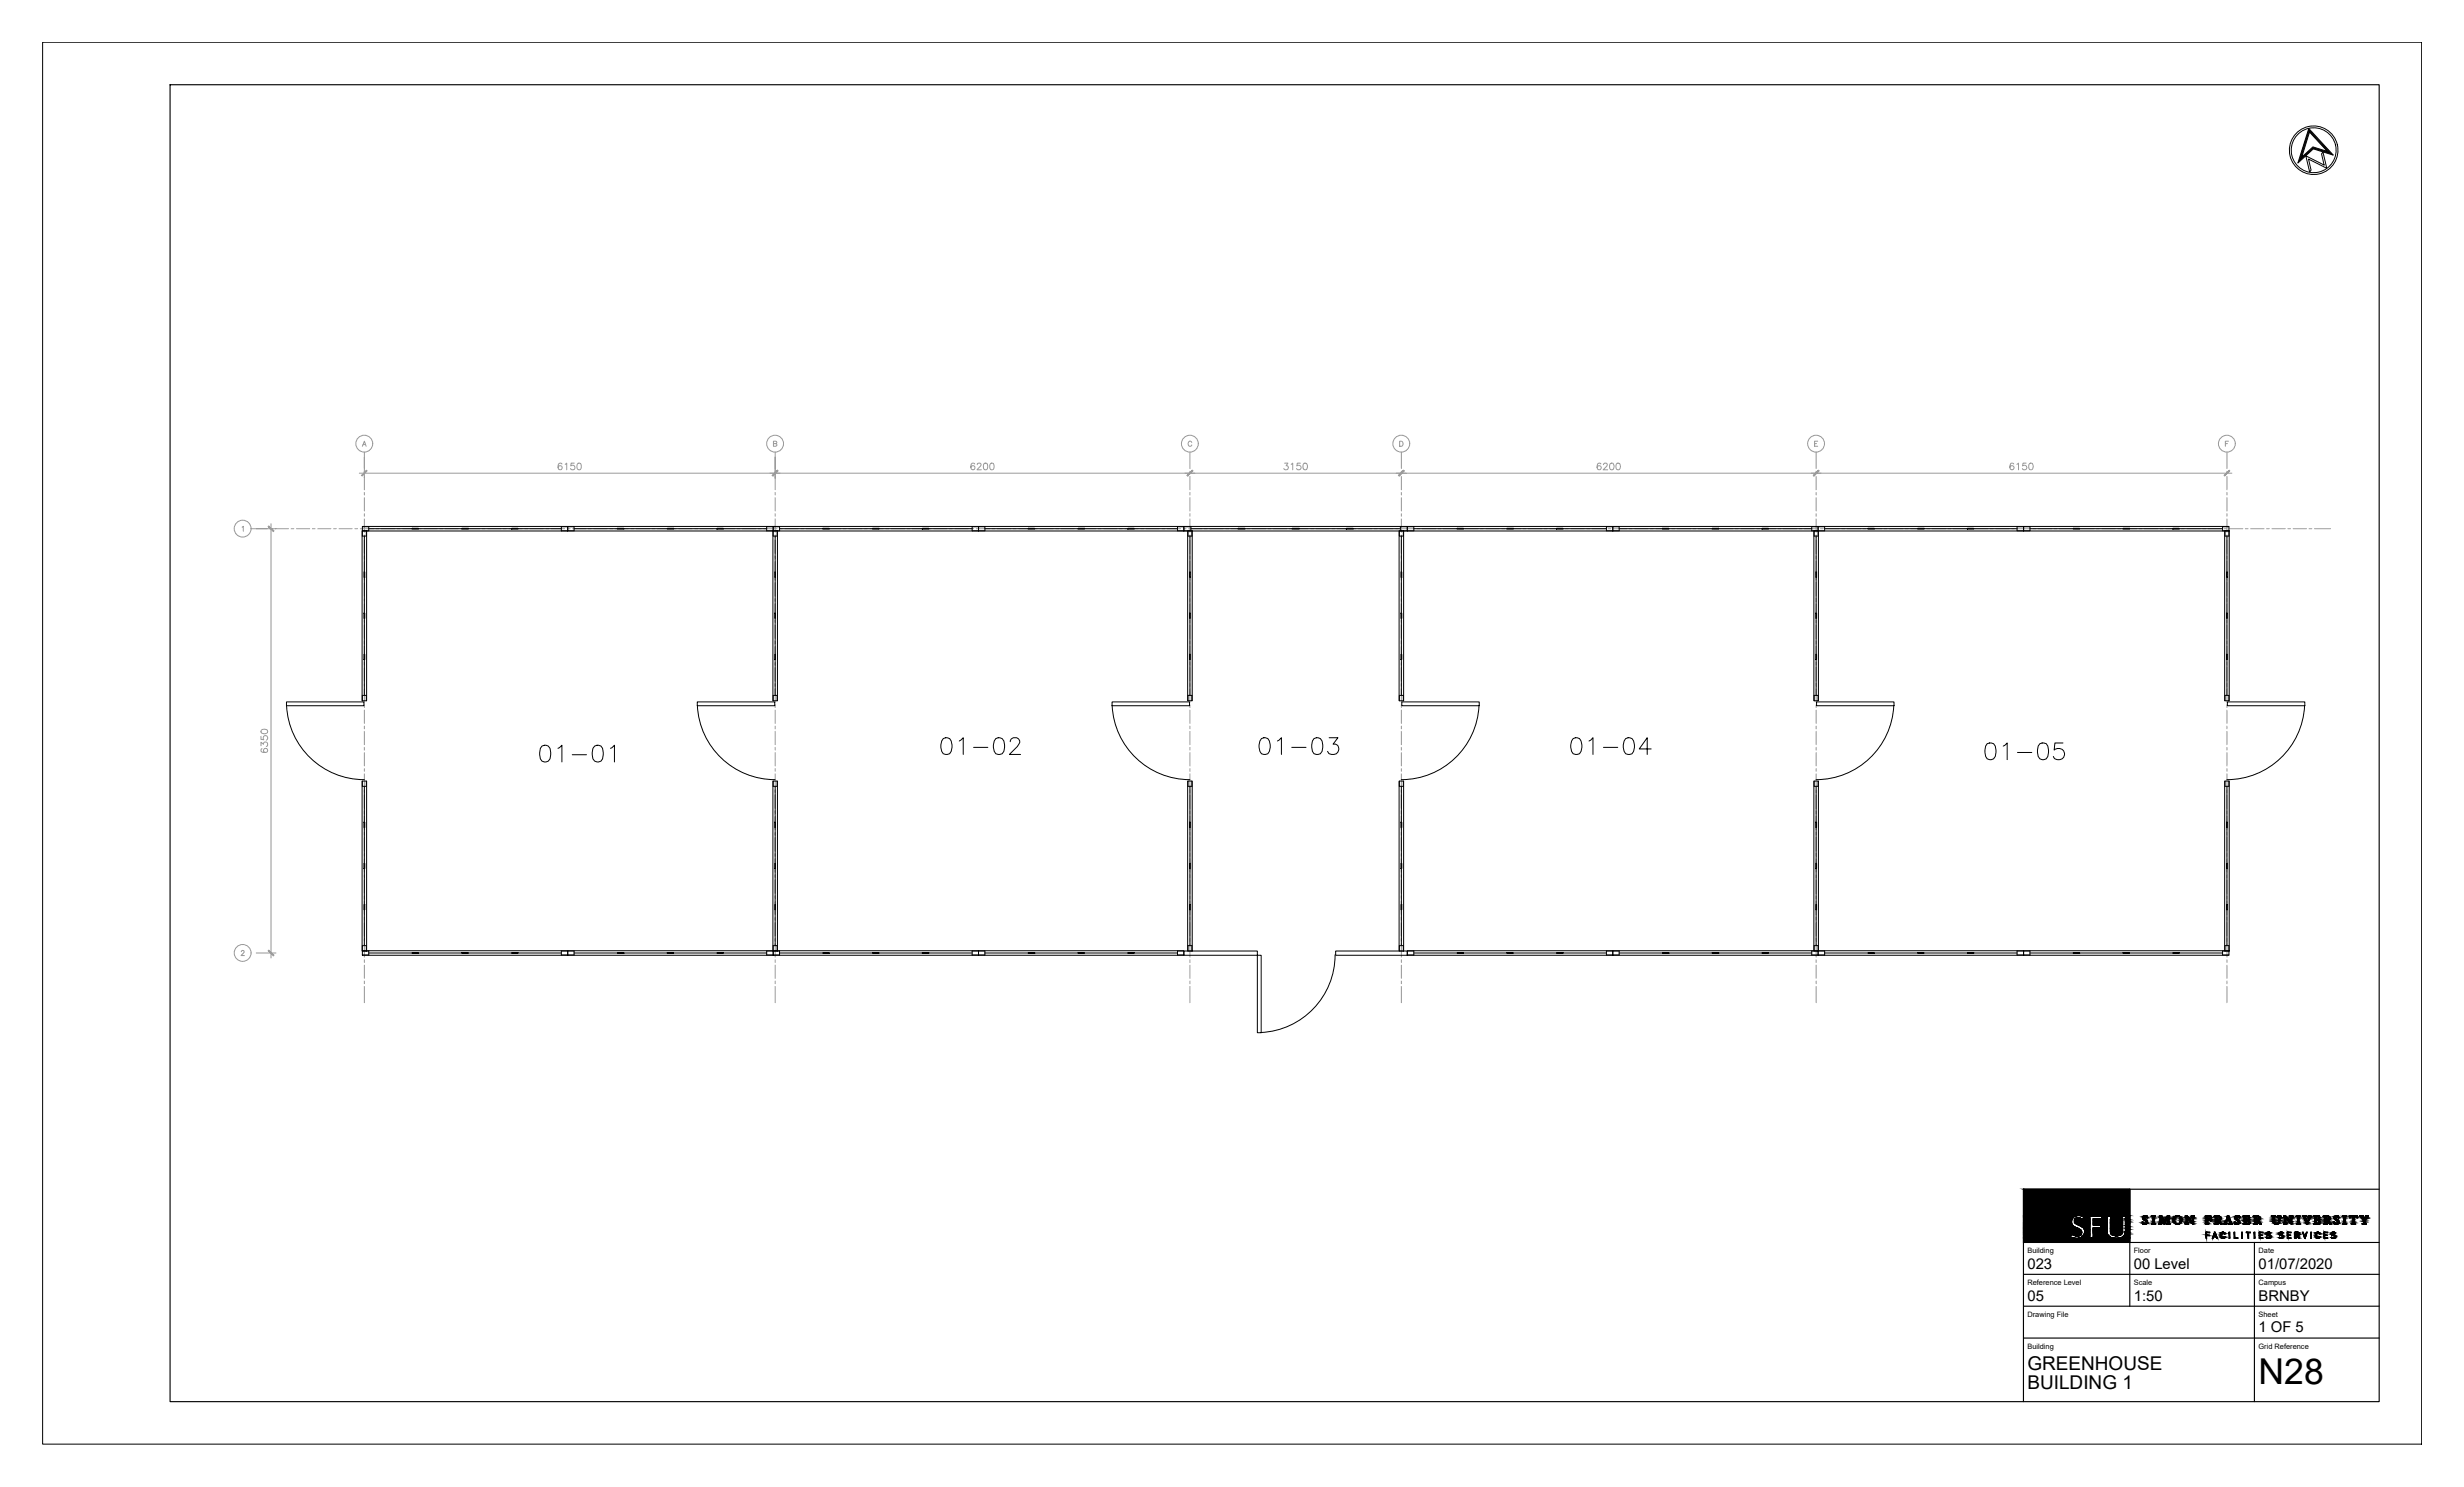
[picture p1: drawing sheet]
<svg xmlns="http://www.w3.org/2000/svg" width="737mm" height="444mm" viewBox="0 0 737 444" stroke-linecap="round" stroke-linejoin="round" font-family="sans-serif">
<defs><g id="words">
<text font-size="10.6" x="675.2" y="413.7">N28</text>
<g font-size="5.7">
<text x="606.1" y="409.5">GREENHOUSE</text>
<text x="606.1" y="415.2">BUILDING 1</text>
</g>
<g font-size="4.4">
<text x="606.1" y="379.2">023</text>
<text x="637.9" y="379.2">00 Level</text>
<text x="675.2" y="379.2">01/07/2020</text>
<text x="606.1" y="388.8">05</text>
<text x="637.9" y="388.8">1:50</text>
<text x="675.2" y="388.8">BRNBY</text>
<text x="675.2" y="398.1">1 OF 5</text>
</g>
<g font-size="2.2">
<text x="606.1" y="374.6">Building</text>
<text x="637.9" y="374.6">Floor</text>
<text x="675.2" y="374.6">Date</text>
<text x="606.1" y="384.1">Reference Level</text>
<text x="637.9" y="384.1">Scale</text>
<text x="675.2" y="384.1">Campus</text>
<text x="606.1" y="393.6">Drawing File</text>
<text x="675.2" y="393.6">Sheet</text>
<text x="606.1" y="403.2">Building</text>
<text x="675.2" y="403.2">Grid Reference</text>
</g>
</g></defs>
<!-- layer: FP023_1 Data|RM$TXT -->
<g fill="none" stroke="#000" stroke-width=".3">
<path d="M162 223a1.64 1.64 0 0 1 2.4 .7 4.2 4.2 0 0 1-.5 3.8 1.6 1.6 0 0 1-2.4-.7 4.4 4.4 0 0 1 .5-3.8zM166.8 223.7l1.2-.9v5M171.1 225.6h4.2M177.8 223a1.6 1.6 0 0 1 2.3 .7 4.4 4.4 0 0 1-.4 3.8 1.65 1.65 0 0 1-2.5-.7 4.2 4.2 0 0 1 .6-3.8zM182.5 223.7l1.2-.9v5M282 220.8a1.58 1.58 0 0 1 2.4 .7 4 4 0 0 1-.5 3.8 1.66 1.66 0 0 1-2.4-.7 4 4 0 0 1 .5-3.8zM286.8 221.5l1.2-1v5M291 223.4h4.3M297.7 220.8a1.63 1.63 0 0 1 2.4 .7 4.2 4.2 0 0 1-.5 3.8 1.66 1.66 0 0 1-2.4-.7 4 4 0 0 1 .5-3.8zM302 221.7a1.16 1.16 0 0 1 .9-1.2h1a1.23 1.23 0 0 1 .7 1.9l-2.8 3.1h3.3M377.1 220.8a1.58 1.58 0 0 1 2.4 .7 4 4 0 0 1-.5 3.8 1.66 1.66 0 0 1-2.4-.7 4 4 0 0 1 .5-3.8zM381.9 221.5l1.2-1v5"/>
<path d="M386.2 223.4h4.2M392.8 220.8a1.62 1.62 0 0 1 2.4 .7 4.2 4.2 0 0 1-.5 3.8 1.66 1.66 0 0 1-2.4-.7 4.4 4.4 0 0 1 .5-3.8zM397.3 220.5h2.7l-1.5 1.9a1.61 1.61 0 0 1 1.8 1.9 1.61 1.61 0 0 1-2.2 1.2l-.8-.2-.4-.7M470.3 220.8a1.58 1.58 0 0 1 2.4 .7 4 4 0 0 1-.5 3.8 1.66 1.66 0 0 1-2.4-.7 4 4 0 0 1 .5-3.8zM475 221.5l1.2-1v5M479.3 223.4h4.3M486 220.8a1.58 1.58 0 0 1 2.4 .7 4 4 0 0 1-.5 3.8 1.66 1.66 0 0 1-2.4-.7 4 4 0 0 1 .5-3.8zM493.6 223.9h-3.5l2.3-3.4v5M594.1 222.3a1.7 1.7 0 0 1 2.4 .7 4.2 4.2 0 0 1-.5 3.8 1.58 1.58 0 0 1-2.4-.7 4.4 4.4 0 0 1 .5-3.8zM598.8 223l1.2-.9v5M603.1 224.9h4.3M609.8 222.3a1.66 1.66 0 0 1 2.4 .7 4.4 4.4 0 0 1-.5 3.8 1.62 1.62 0 0 1-2.4-.7 4.2 4.2 0 0 1 .5-3.8z"/>
<path d="M616.7 222.1h-2.4l-.2 2.1a1.77 1.77 0 0 1 2.7 0 1.77 1.77 0 0 1-.4 2.6 1.77 1.77 0 0 1-2.6-.7"/>
</g>
<!-- layer: FP023_1|SGRID -->
<g fill="none" stroke="#989898" stroke-width=".3">
<path d="M108.3 133.4l.6-1.5 .6 1.5M108.5 132.9h.8M231.2 132.6l.9-.1 .1-.3-.3-.3h-.7v1.5l1-.2v-.3l-.3-.3M356.3 132.3a.62 .62 0 0 0-.9-.4 .62 .62 0 0 0-.2 .9 .56 .56 0 0 0 .4 .6 .56 .56 0 0 0 .7-.4M418.4 131.9h.5a.82 .82 0 0 1 .6 .7 .82 .82 0 0 1-.6 .8h-.5zM542.5 132.6h.6M543.4 131.9h-.9v1.5h.9M665.3 132.6h.6M666.2 131.9h-.9v1.5M72.4 157.6l.3-.3v1.5M72.1 284.5l.3-.4 .6 .3-.9 1.2h1"/>
<circle cx="108.9" cy="132.6" r="2.52"/>
<circle cx="231.7" cy="132.6" r="2.52"/>
<circle cx="355.7" cy="132.6" r="2.52"/>
<circle cx="418.9" cy="132.6" r="2.52"/>
<circle cx="542.9" cy="132.6" r="2.52"/>
<circle cx="665.7" cy="132.6" r="2.52"/>
<circle cx="72.5" cy="158" r="2.52"/>
<circle cx="72.5" cy="284.9" r="2.52"/>
</g>
<!-- layer: FP023_1|SGR -->
<g fill="none" stroke="#989898" stroke-width=".3">
<path d="M108.9 135.1v5M231.7 135.1v5M355.7 135.1v5M418.9 135.1v5M542.9 135.1v5M665.7 135.1v5M75.1 158h4.8M80.7 158h.8M82.3 158h3.9M87 158h.8M88.6 158h4M93.4 158h.8"/>
<path d="M95 158h3.9M99.7 158h.8M101.3 158h4M106.1 158h.8M107.7 158h3.9M108.9 140.9v.7M108.9 142.4v4M108.9 147.2v.8M108.9 148.8v4M108.9 153.6v.7M108.9 155.1v4M108.9 159.9v.8"/>
<path d="M112.4 158h.8M114 158h4M118.8 158h.8M120.4 158h3.9M125.1 158h.8M126.7 158h4M131.5 158h.8M133.1 158h3.9M137.8 158h.8M139.4 158h4M144.2 158h.8M145.8 158h3.9"/>
<path d="M150.5 158h.8M152.1 158h4M156.9 158h.8M158.5 158h3.9M163.2 158h.8M164.8 158h4M169.6 158h.8M171.2 158h3.9M175.9 158h.8M177.5 158h4M182.3 158h.8M183.9 158h3.9"/>
<path d="M188.6 158h.8M190.2 158h4M195 158h.8M196.6 158h3.9M201.3 158h.8M202.9 158h4M207.7 158h.8M209.3 158h3.9M214 158h.8M215.6 158h4M220.4 158h.8M222 158h3.9"/>
<path d="M226.7 158h.8M228.3 158h4M231.7 140.9v.7M231.7 142.4v4M231.7 147.2v.8M231.7 148.8v4M231.7 153.6v.7M231.7 155.1v4M231.7 159.9v.8M233.1 158h.8M234.7 158h3.9M239.4 158h.8"/>
<path d="M241 158h4M245.8 158h.8M247.4 158h3.9M252.1 158h.8M253.7 158h4M258.5 158h.8M260.1 158h3.9M264.8 158h.8M266.4 158h4M271.2 158h.8M272.8 158h3.9M277.5 158h.8"/>
<path d="M279.1 158h4M283.9 158h.8M285.5 158h3.9M290.2 158h.8M291.8 158h4M296.6 158h.8M298.2 158h3.9M302.9 158h.8M304.5 158h4M309.3 158h.8M310.9 158h3.9M315.6 158h.8"/>
<path d="M317.2 158h4M322 158h.8M323.6 158h3.9M328.3 158h.8M329.9 158h4M334.7 158h.8M336.3 158h3.9M341 158h.8M342.6 158h4M347.4 158h.8M349 158h3.9M353.7 158h.8"/>
<path d="M355.3 158h4M355.7 140.9v.7M355.7 142.4v4M355.7 147.2v.8M355.7 148.8v4M355.7 153.6v.7M355.7 155.1v4M355.7 159.9v.8M360.1 158h.8M361.7 158h3.9M366.4 158h.8M368 158h4"/>
<path d="M372.8 158h.8M374.4 158h3.9M379.1 158h.8M380.7 158h4M385.5 158h.8M387.1 158h3.9M391.8 158h.8M393.4 158h4M398.2 158h.8M399.8 158h3.9M404.5 158h.8M406.1 158h4"/>
<path d="M410.9 158h.8M412.5 158h3.9M417.2 158h.8M418.8 158h4M418.9 140.9v.7M418.9 142.4v4M418.9 147.2v.8M418.9 148.8v4M418.9 153.6v.7M418.9 155.1v4M418.9 159.9v.8M423.6 158h.8"/>
<path d="M425.2 158h3.9M429.9 158h.8M431.5 158h4M436.3 158h.8M437.9 158h4M442.6 158h.8M444.2 158h4M449 158h.8M450.6 158h4M455.3 158h.8M456.9 158h4M461.7 158h.8"/>
<path d="M463.3 158h4M468 158h.8M469.6 158h4M474.4 158h.8M476 158h4M480.7 158h.8M482.3 158h4M487.1 158h.8M488.7 158h4M493.4 158h.8M495 158h4M499.8 158h.8"/>
<path d="M501.4 158h4M506.1 158h.8M507.7 158h4M512.5 158h.8M514.1 158h4M518.8 158h.8M520.4 158h4M525.2 158h.8M526.8 158h4M531.5 158h.8M533.1 158h4M537.9 158h.8"/>
<path d="M539.5 158h4M542.9 140.9v.7M542.9 142.4v4M542.9 147.2v.8M542.9 148.8v4M542.9 153.6v.7M542.9 155.1v4M542.9 159.9v.8M544.2 158h.8M545.8 158h4M550.6 158h.8M552.2 158h4"/>
<path d="M556.9 158h.8M558.5 158h4M563.3 158h.8M564.9 158h4M569.6 158h.8M571.2 158h4M576 158h.8M577.6 158h4M582.3 158h.8M583.9 158h4M588.7 158h.8M590.3 158h4"/>
<path d="M595 158h.8M596.6 158h4M601.4 158h.8M603 158h4M607.7 158h.8M609.3 158h4M614.1 158h.8M615.7 158h4M620.4 158h.8M622 158h4M626.8 158h.8M628.4 158h4"/>
<path d="M633.1 158h.8M634.7 158h4M639.5 158h.8M641.1 158h4M645.8 158h.8M647.4 158h4M652.2 158h.8M653.8 158h4M658.5 158h.8M660.1 158h4M664.9 158h.8M665.7 140.9v.7"/>
<path d="M665.7 142.4v4M665.7 147.2v.8M665.7 148.8v4M665.7 153.6v.7M665.7 155.1v4M665.7 159.9v.8M666.5 158h4M671.2 158h.8M672.8 158h4M677.6 158h.8M679.2 158h4M683.9 158h.8"/>
<path d="M685.5 158h4M690.3 158h.8M691.9 158h4.8M108.9 161.5v4M108.9 166.3v.7M108.9 167.8v4M108.9 172.6v.8M108.9 174.2v4M108.9 179v.8M231.7 161.5v4M231.7 166.3v.7M231.7 167.8v4"/>
<path d="M231.7 172.6v.8M231.7 174.2v4M231.7 179v.8M355.7 161.5v4M355.7 166.3v.7M355.7 167.8v4M355.7 172.6v.8M355.7 174.2v4M355.7 179v.8M418.9 161.5v4M418.9 166.3v.7M418.9 167.8v4"/>
<path d="M418.9 172.6v.8M418.9 174.2v4M418.9 179v.8M542.9 161.5v4M542.9 166.3v.7M542.9 167.8v4M542.9 172.6v.8M542.9 174.2v4M542.9 179v.8M665.7 161.5v4M665.7 166.3v.7M665.7 167.8v4"/>
<path d="M665.7 172.6v.8M665.7 174.2v4M665.7 179v.8M108.9 180.5v4M108.9 185.3v.8M108.9 186.9v4M108.9 191.7v.8M108.9 193.2v4M108.9 198v.8M108.9 199.6v4M231.7 180.5v4M231.7 185.3v.8"/>
<path d="M231.7 186.9v4M231.7 191.7v.8M231.7 193.2v4M231.7 198v.8M231.7 199.6v4M355.7 180.5v4M355.7 185.3v.8M355.7 186.9v4M355.7 191.7v.8M355.7 193.2v4M355.7 198v.8M355.7 199.6v4"/>
<path d="M418.9 180.5v4M418.9 185.3v.8M418.9 186.9v4M418.9 191.7v.8M418.9 193.2v4M418.9 198v.8M418.9 199.6v4M542.9 180.5v4M542.9 185.3v.8M542.9 186.9v4M542.9 191.7v.8M542.9 193.2v4"/>
<path d="M542.9 198v.8M542.9 199.6v4M665.7 180.5v4M665.7 185.3v.8M665.7 186.9v4M665.7 191.7v.8M665.7 193.2v4M665.7 198v.8M665.7 199.6v4M108.9 204.4v.8M108.9 205.9v4M108.9 210.7v.8"/>
<path d="M108.9 212.3v4M108.9 217.1v.8M108.9 218.6v4M231.7 204.4v.8M231.7 205.9v4M231.7 210.7v.8M231.7 212.3v4M231.7 217.1v.8M231.7 218.6v4M355.7 204.4v.8M355.7 205.9v4M355.7 210.7v.8"/>
<path d="M355.7 212.3v4M355.7 217.1v.8M355.7 218.6v4M418.9 204.4v.8M418.9 205.9v4M418.9 210.7v.8M418.9 212.3v4M418.9 217.1v.8M418.9 218.6v4M542.9 204.4v.8M542.9 205.9v4M542.9 210.7v.8"/>
<path d="M542.9 212.3v4M542.9 217.1v.8M542.9 218.6v4M665.7 204.4v.8M665.7 205.9v4M665.7 210.7v.8M665.7 212.3v4M665.7 217.1v.8M665.7 218.6v4M108.9 223.4v.8M108.9 225v4M108.9 229.8v.8"/>
<path d="M108.9 231.3v4M108.9 236.1v.8M108.9 237.7v4M231.7 223.4v.8M231.7 225v4M231.7 229.8v.8M231.7 231.3v4M231.7 236.1v.8M231.7 237.7v4M355.7 223.4v.8M355.7 225v4M355.7 229.8v.8"/>
<path d="M355.7 231.3v4M355.7 236.1v.8M355.7 237.7v4M418.9 223.4v.8M418.9 225v4M418.9 229.8v.8M418.9 231.3v4M418.9 236.1v.8M418.9 237.7v4M542.9 223.4v.8M542.9 225v4M542.9 229.8v.8"/>
<path d="M542.9 231.3v4M542.9 236.1v.8M542.9 237.7v4M665.7 223.4v.8M665.7 225v4M665.7 229.8v.8M665.7 231.3v4M665.7 236.1v.8M665.7 237.7v4M108.9 242.5v.8M108.9 244v4M108.9 248.8v.8"/>
<path d="M108.9 250.4v4M108.9 255.2v.8M108.9 256.7v4M231.7 242.5v.8M231.7 244v4M231.7 248.8v.8M231.7 250.4v4M231.7 255.2v.8M231.7 256.7v4M355.7 242.5v.8M355.7 244v4M355.7 248.8v.8"/>
<path d="M355.7 250.4v4M355.7 255.2v.8M355.7 256.7v4M418.9 242.5v.8M418.9 244v4M418.9 248.8v.8M418.9 250.4v4M418.9 255.2v.8M418.9 256.7v4M542.9 242.5v.8M542.9 244v4M542.9 248.8v.8"/>
<path d="M542.9 250.4v4M542.9 255.2v.8M542.9 256.7v4M665.7 242.5v.8M665.7 244v4M665.7 248.8v.8M665.7 250.4v4M665.7 255.2v.8M665.7 256.7v4M108.9 261.5v.8M108.9 263.1v4M108.9 267.9v.8"/>
<path d="M108.9 269.4v4M108.9 274.2v.8M108.9 275.8v4M231.7 261.5v.8M231.7 263.1v4M231.7 267.9v.8M231.7 269.4v4M231.7 274.2v.8M231.7 275.8v4M355.7 261.5v.8M355.7 263.1v4M355.7 267.9v.8"/>
<path d="M355.7 269.4v4M355.7 274.2v.8M355.7 275.8v4M418.9 261.5v.8M418.9 263.1v4M418.9 267.9v.8M418.9 269.4v4M418.9 274.2v.8M418.9 275.8v4M542.9 261.5v.8M542.9 263.1v4M542.9 267.9v.8"/>
<path d="M542.9 269.4v4M542.9 274.2v.8M542.9 275.8v4M665.7 261.5v.8M665.7 263.1v4M665.7 267.9v.8M665.7 269.4v4M665.7 274.2v.8M665.7 275.8v4M108.9 280.6v.8M108.9 282.2v3.9M108.9 286.9v.8"/>
<path d="M108.9 288.5v4M108.9 293.3v.8M108.9 294.9v4.8M231.7 280.6v.8M231.7 282.2v3.9M231.7 286.9v.8M231.7 288.5v4M231.7 293.3v.8M231.7 294.9v4.8M355.7 280.6v.8M355.7 282.2v3.9M355.7 286.9v.8"/>
<path d="M355.7 288.5v4M355.7 293.3v.8M355.7 294.9v4.8M418.9 280.6v.8M418.9 282.2v3.9M418.9 286.9v.8M418.9 288.5v4M418.9 293.3v.8M418.9 294.9v4.8M542.9 280.6v.8M542.9 282.2v3.9M542.9 286.9v.8"/>
<path d="M542.9 288.5v4M542.9 293.3v.8M542.9 294.9v4.8M665.7 280.6v.8M665.7 282.2v3.9M665.7 286.9v.8M665.7 288.5v4M665.7 293.3v.8M665.7 294.9v4.8"/>
</g>
<!-- layer: FP023_1|SGRDI -->
<g fill="none" stroke="#989898" stroke-width=".3">
<path d="M108.9 136.6v6.3M168 138.7l-.4-.3a1.04 1.04 0 0 0-.8 1 1.04 1.04 0 0 0 .7 1 .63 .63 0 0 0 .6-.6 .63 .63 0 0 0-.6-.6 .63 .63 0 0 0-.7 .6M169 138.8l.4-.4v2M171.7 138.4h-1l-.1 .9a.7 .7 0 0 1 1.1 0 .7 .7 0 0 1-.1 1 .7 .7 0 0 1-1-.2M172.8 138.5a.64 .64 0 0 1 .9 .3l.1 .5a.85 .85 0 0 1-.8 1.1 1.28 1.28 0 0 1-.2-1.9zM231.7 136.6v6.3M291.4 138.7l-.4-.3a1.04 1.04 0 0 0-.8 1 1.04 1.04 0 0 0 .7 1 .63 .63 0 0 0 .6-.6 .63 .63 0 0 0-.6-.6 .63 .63 0 0 0-.7 .6M292.1 138.9l.4-.5 .6 .1 .2 .3-.1 .4-1.1 1.2h1.3M294.3 138.5a.64 .64 0 0 1 .9 .3l.1 .5a.85 .85 0 0 1-.8 1.1 1.28 1.28 0 0 1-.2-1.9zM296.2 138.5a.64 .64 0 0 1 .9 .3l.1 .5a.85 .85 0 0 1-.8 1.1 1.28 1.28 0 0 1-.2-1.9zM384 138.4h1l-.5 .8a.66 .66 0 0 1 .4 1.1 .66 .66 0 0 1-1.1-.2M386 138.8l.5-.4v2"/>
<path d="M388.7 138.4h-.9l-.1 .9a.72 .72 0 0 1 1.1 0 .72 .72 0 0 1-.1 1 .72 .72 0 0 1-1.1-.2M389.8 138.5a.64 .64 0 0 1 .9 .3l.2 .5a.9 .9 0 0 1-.8 1.1 1.25 1.25 0 0 1-.3-1.9zM478.6 138.7l-.1-.2a.64 .64 0 0 0-.9 .3 .97 .97 0 0 0 .5 1.6 .63 .63 0 0 0 .6-.6 .63 .63 0 0 0-.6-.6 .63 .63 0 0 0-.7 .6M479.3 138.9l.4-.5 .6 .1 .2 .3-.3 .7-.9 .9h1.3M481.5 138.5a.64 .64 0 0 1 .9 .3l.1 .5a.9 .9 0 0 1-.7 1.1 1.25 1.25 0 0 1-.3-1.9zM483.4 138.5a.64 .64 0 0 1 .9 .3l.1 .5a.9 .9 0 0 1-.7 1.1 1.25 1.25 0 0 1-.3-1.9zM602 138.7l-.1-.2a.64 .64 0 0 0-.9 .3 .97 .97 0 0 0 .5 1.6 .63 .63 0 0 0 .6-.6 .63 .63 0 0 0-.6-.6 .63 .63 0 0 0-.7 .6M603 138.8l.4-.4v2M605.7 138.4h-.9l-.2 .9a.72 .72 0 0 1 1.1 0 .72 .72 0 0 1-.1 1 .72 .72 0 0 1-1-.2M606.8 138.5a.64 .64 0 0 1 .9 .3l.1 .5a.9 .9 0 0 1-.7 1.1 1.25 1.25 0 0 1-.3-1.9zM76.6 158h5.9M81 156.6v129.8"/>
<path d="M107.4 141.4h559.8M78.1 218.3l.8-.3a.85 .85 0 0 1 1.1 .8 1.07 1.07 0 0 1-1 .6 1.07 1.07 0 0 1-1-.8zM78 222.9v-1l.8 .6a.68 .68 0 0 1 .6-.7 .68 .68 0 0 1 .7 .6 .68 .68 0 0 1-.5 .8M78 220.1v.9l.9 .1a.71 .71 0 0 1 0-1.1 .71 .71 0 0 1 1.1 .2 .71 .71 0 0 1-.4 1M78.3 223.8l-.2 .1a.64 .64 0 0 0 .3 .9h1.4a.62 .62 0 0 0 0-.9 .62 .62 0 0 0-.9 .2 .62 .62 0 0 0 .5 .8M76.6 284.9h5.9"/>
</g>
<!-- layer: FP023_1 Data|X-REF1 -->
<g fill="#989898" stroke="#989898" stroke-width=".3">
<path d="M80.3 284l-.1 .2 1.7 1.4zM80.2 284.2l1.7 1.4-.2 .1z"/>
<path d="M80.2 157.4l1.5 1.5 .2-.2zM80.3 157.2l1.6 1.5-1.7-1.3z"/>
<path d="M109.6 140.6l-1.4 1.7 1.5-1.5zM108.1 142.1l1.5-1.5-1.4 1.7z"/>
<path d="M230.9 142.1l.2 .2 1.3-1.7zM232.4 140.6l.1 .2-1.4 1.5z"/>
<path d="M232.4 140.6l-1.3 1.7 1.4-1.5zM230.9 142.1l1.5-1.5-1.3 1.7z"/>
<path d="M354.9 142.1l.1 .2 1.4-1.7zM356.4 140.6l.2 .2-1.6 1.5z"/>
<path d="M356.4 140.6l-1.4 1.7 1.6-1.5zM354.9 142.1l1.5-1.5-1.4 1.7z"/>
<path d="M418.1 142.1l.2 .2 1.3-1.7zM419.6 140.6l.2 .2-1.5 1.5z"/>
<path d="M419.6 140.6l-1.3 1.7 1.5-1.5zM418.1 142.1l1.5-1.5-1.3 1.7z"/>
<path d="M543.6 140.6l-1.5 1.5 .1 .2zM543.6 140.6l.2 .2-1.6 1.5z"/>
<path d="M543.6 140.6l-1.4 1.7 1.6-1.5zM543.6 140.6l-1.4 1.7-.1-.2z"/>
<path d="M664.9 142.1l.2 .2 1.3-1.7zM666.4 140.6l.2 .2-1.5 1.5z"/>
</g>
<!-- layer: FP023_1|ADO -->
<g fill="none" stroke="#000" stroke-width=".3">
<path d="M85.6 209.8h23.2v1.2h-23.2zM85.7 210.9a23.3 23.3 0 0 0 23.2 22.2M208.4 209.8h23.2v1.2h-23.2zM208.5 210.9a23.3 23.3 0 0 0 23.2 22.2M332.4 209.8h23.2v1.2h-23.2zM332.5 210.9a23.3 23.3 0 0 0 23.2 22.2M419.1 209.8h23.1v1.2h-23.1zM442.1 210.9a23.3 23.3 0 0 1-23.2 22.2M543.1 209.8h23.1v1.2h-23.1zM566.1 210.9a23.3 23.3 0 0 1-23.2 22.2M665.9 209.8h23.1v1.2h-23.1zM688.9 210.9a23.3 23.3 0 0 1-23.2 22.2"/>
<path d="M353.9 284.3h22v1.3h-22zM375.9 285.6h1.1v23.1h-1.1zM399.1 285.4a23.3 23.3 0 0 1-22.1 23.2M399.3 284.3h21.4v1.3h-21.4z"/>
</g>
<!-- layer: FP023_1|AGL -->
<g fill="none" stroke="#000" stroke-width=".3">
<path d="M108.2 158.7h1.4v50.8h-1.4zM108.3 157.4h61.4v1.3h-61.4zM108.3 157.5h1.9v1.2h-1.9v1.5h1.2v-1.5M110.2 158h13M123.2 157.9h1.9v.3h-1.9zM125.1 158h12.9M138 157.9h2v.3h-2zM140 158h13M153 157.9h1.9v.3h-1.9zM154.9 158h12.9M167.8 157.5h3.8v1.2h-3.8zM169.7 157.4h61.4v1.3h-61.4z"/>
<path d="M171.6 158h13M184.6 157.9h1.9v.3h-1.9zM186.5 158h13M199.5 157.9h1.9v.3h-1.9zM201.4 158h12.9M214.3 157.9h1.9v.3h-1.9zM216.2 158h13M229.2 157.5h3.8v1.2h-3.8zM231.1 158.7h1.3v50.8h-1.3zM231.1 157.4h61.4v1.3h-61.4zM231.1 158.7v1.5h1.2v-1.5M233 158h13"/>
<path d="M246 157.9h1.9v.3h-1.9zM247.9 158h13M260.9 157.9h1.9v.3h-1.9zM262.8 158h12.9M275.7 157.9h2v.3h-2zM277.7 158h12.9M290.6 157.5h3.8v1.2h-3.8zM292.5 157.4h61.4v1.3h-61.4zM294.4 158h13M307.4 157.9h1.9v.3h-1.9zM309.3 158h13M322.3 157.9h1.9v.3h-1.9z"/>
<path d="M324.2 158h12.9M337.1 157.9h1.9v.3h-1.9zM339 158h13M352 157.5h4v1.2h-4zM353.9 157.4h66.8v1.3h-66.8zM355 158.7h1.4v50.8h-1.4zM355.1 158.7v1.5h1.2v-1.5M356 158h14.1M370.1 157.9h2.1v.3h-2.1zM372.2 158h14.1M386.3 157.9h2.1v.3h-2.1zM388.4 158h14.1"/>
<path d="M402.5 157.9h2v.3h-2zM404.5 158h14.1M418.3 158.7h1.3v50.8h-1.3zM418.3 158.7v1.5h1.2v-1.5M418.6 157.5h4.1v1.2h-4.1zM420.7 157.4h61.4v1.3h-61.4zM422.7 158h12.9M435.6 157.9h1.9v.3h-1.9zM437.5 158h13M450.5 157.9h1.9v.3h-1.9zM452.4 158h12.9M465.3 157.9h2v.3h-2z"/>
<path d="M467.3 158h12.9M480.2 157.5h3.8v1.2h-3.8zM482.1 157.4h61.4v1.3h-61.4zM484 158h13M497 157.9h1.9v.3h-1.9zM498.9 158h13M511.9 157.9h1.9v.3h-1.9zM513.8 158h13M526.8 157.9h1.9v.3h-1.9zM528.7 158h12.9M541.6 157.5h3.9v1.2h-3.9zM542.2 158.7h1.4v50.8h-1.4z"/>
<path d="M542.3 158.7v1.5h1.2v-1.5M543.5 157.4h61.4v1.3h-61.4zM545.5 158h12.9M558.4 157.9h1.9v.3h-1.9zM560.3 158h13M573.3 157.9h1.9v.3h-1.9zM575.2 158h12.9M588.1 157.9h1.9v.3h-1.9zM590 158h13M603 157.5h3.8v1.2h-3.8zM604.9 157.4h61.4v1.3h-61.4zM606.8 158h13"/>
<path d="M619.8 157.9h1.9v.3h-1.9zM621.7 158h13M634.7 157.9h1.9v.3h-1.9zM636.6 158h13M649.6 157.9h1.9v.3h-1.9zM651.5 158h12.9M665.1 158.7h1.3v50.8h-1.3zM666.3 157.5h-1.9v1.2h1.9v1.5h-1.2v-1.5M108.8 171h.3v1.6h-.3zM108.9 160.2v10.8M108.9 172.6v10.7M231.6 171h.2v1.6h-.2z"/>
<path d="M231.7 160.2v10.8M231.7 172.6v10.7M355.6 171h.3v1.6h-.3zM355.7 160.2v10.8M355.7 172.6v10.7M418.8 171h.3v1.6h-.3zM418.9 160.2v10.8M418.9 172.6v10.7M542.8 171h.3v1.6h-.3zM542.9 160.2v10.8M542.9 172.6v10.7M665.6 171h.3v1.6h-.3z"/>
<path d="M665.7 160.2v10.8M665.7 172.6v10.7M108.8 183.3h.3v1.5h-.3zM108.8 195.6h.3v1.6h-.3zM108.9 184.8v10.8M108.9 197.2v10.7M231.6 183.3h.2v1.5h-.2zM231.6 195.6h.2v1.6h-.2zM231.7 184.8v10.8M231.7 197.2v10.7M355.6 183.3h.3v1.5h-.3zM355.6 195.6h.3v1.6h-.3z"/>
<path d="M355.7 184.8v10.8M355.7 197.2v10.7M418.8 183.3h.3v1.5h-.3zM418.8 195.6h.3v1.6h-.3zM418.9 184.8v10.8M418.9 197.2v10.7M542.8 183.3h.3v1.5h-.3zM542.8 195.6h.3v1.6h-.3zM542.9 184.8v10.8M542.9 197.2v10.7M665.6 183.3h.3v1.5h-.3zM665.6 195.6h.3v1.6h-.3z"/>
<path d="M665.7 184.8v10.8M665.7 197.2v10.7M108.3 209.5v-1.6h1.2v1.6M231.1 209.5v-1.6h1.2v1.6M355.1 209.5v-1.6h1.2v1.6M418.3 209.5v-1.6h1.2v1.6M542.3 209.5v-1.6h1.2v1.6M665.1 209.5v-1.6h1.2v1.6M108.2 233.5h1.4v50.8h-1.4zM108.3 233.5v1.5h1.2v-1.5M108.9 235v10.8M231.1 233.5h1.3v50.8h-1.3z"/>
<path d="M231.1 233.5v1.5h1.2v-1.5M231.7 235v10.8M355 233.5h1.4v50.8h-1.4zM355.1 233.5v1.5h1.2v-1.5M355.7 235v10.8M418.3 233.5h1.3v50.8h-1.3zM418.3 233.5v1.5h1.2v-1.5M418.9 235v10.8M542.2 233.5h1.4v50.8h-1.4zM542.3 233.5v1.5h1.2v-1.5M542.9 235v10.8M665.1 233.5h1.3v50.8h-1.3z"/>
<path d="M665.1 233.5v1.5h1.2v-1.5M665.7 235v10.8M108.8 258.1h.3v1.5h-.3zM108.8 245.8h.3v1.6h-.3zM108.9 247.4v10.7M108.9 259.6v10.8M231.6 258.1h.2v1.5h-.2zM231.6 245.8h.2v1.6h-.2zM231.7 247.4v10.7M231.7 259.6v10.8M355.6 258.1h.3v1.5h-.3zM355.6 245.8h.3v1.6h-.3z"/>
<path d="M355.7 247.4v10.7M355.7 259.6v10.8M418.8 258.1h.3v1.5h-.3zM418.8 245.8h.3v1.6h-.3zM418.9 247.4v10.7M418.9 259.6v10.8M542.8 258.1h.3v1.5h-.3zM542.8 245.8h.3v1.6h-.3zM542.9 247.4v10.7M542.9 259.6v10.8M665.6 258.1h.3v1.5h-.3zM665.6 245.8h.3v1.6h-.3z"/>
<path d="M665.7 247.4v10.7M665.7 259.6v10.8M108.8 270.4h.3v1.6h-.3zM108.9 272v10.7M231.6 270.4h.2v1.6h-.2zM231.7 272v10.7M355.6 270.4h.3v1.6h-.3zM355.7 272v10.7M418.8 270.4h.3v1.6h-.3zM418.9 272v10.7M542.8 270.4h.3v1.6h-.3zM542.9 272v10.7"/>
<path d="M665.6 270.4h.3v1.6h-.3zM665.7 272v10.7M108.3 284.2h61.4v1.4h-61.4zM109.5 284.3v-1.6h-1.2v1.6h1.9v1.2h-1.9M110.2 284.9h13M123.2 284.7h1.9v.3h-1.9zM125.1 284.9h12.9M138 284.7h2v.3h-2zM140 284.9h13M153 284.7h1.9v.3h-1.9zM154.9 284.9h12.9M167.8 284.3h3.8v1.2h-3.8z"/>
<path d="M169.7 284.2h61.4v1.4h-61.4zM171.6 284.9h13M184.6 284.7h1.9v.3h-1.9zM186.5 284.9h13M199.5 284.7h1.9v.3h-1.9zM201.4 284.9h12.9M214.3 284.7h1.9v.3h-1.9zM216.2 284.9h13M229.2 284.3h3.8v1.2h-3.8zM231.1 284.2h61.4v1.4h-61.4zM231.1 284.3v-1.6h1.2v1.6M233 284.9h13"/>
<path d="M246 284.7h1.9v.3h-1.9zM247.9 284.9h13M260.9 284.7h1.9v.3h-1.9zM262.8 284.9h12.9M275.7 284.7h2v.3h-2zM277.7 284.9h12.9M290.6 284.3h3.8v1.2h-3.8zM292.5 284.2h61.4v1.4h-61.4zM294.4 284.9h13M307.4 284.7h1.9v.3h-1.9zM309.3 284.9h13M322.3 284.7h1.9v.3h-1.9z"/>
<path d="M324.2 284.9h12.9M337.1 284.7h1.9v.3h-1.9zM339 284.9h13M353.9 284.3h-1.9v1.2h1.9M355.1 284.3v-1.6h1.2v1.6M418.3 284.3v-1.6h1.2v1.6M420.7 284.2h61.4v1.4h-61.4zM420.7 284.3h2v1.2h-2M422.7 284.9h12.9M435.6 284.7h1.9v.3h-1.9zM437.5 284.9h13M450.5 284.7h1.9v.3h-1.9z"/>
<path d="M452.4 284.9h12.9M465.3 284.7h2v.3h-2zM467.3 284.9h12.9M480.2 284.3h3.8v1.2h-3.8zM482.1 284.2h61.4v1.4h-61.4zM484 284.9h13M497 284.7h1.9v.3h-1.9zM498.9 284.9h13M511.9 284.7h1.9v.3h-1.9zM513.8 284.9h13M526.8 284.7h1.9v.3h-1.9zM528.7 284.9h12.9"/>
<path d="M541.6 284.3h3.9v1.2h-3.9zM542.3 284.3v-1.6h1.2v1.6M543.5 284.2h61.4v1.4h-61.4zM545.5 284.9h12.9M558.4 284.7h1.9v.3h-1.9zM560.3 284.9h13M573.3 284.7h1.9v.3h-1.9zM575.2 284.9h12.9M588.1 284.7h1.9v.3h-1.9zM590 284.9h13M603 284.3h3.8v1.2h-3.8zM604.9 284.2h61.4v1.4h-61.4z"/>
<path d="M606.8 284.9h13M619.8 284.7h1.9v.3h-1.9zM621.7 284.9h13M634.7 284.7h1.9v.3h-1.9zM636.6 284.9h13M649.6 284.7h1.9v.3h-1.9zM651.5 284.9h12.9M665.1 284.3v-1.6h1.2v1.6h-1.9v1.2h1.9"/>
</g>
<!-- layer: 0 -->
<g fill="#000" stroke="#000" stroke-width=".3">
<path d="M620.9 369.5h.2zM625 363.4h3.1zM625.1 370h.2zM625.4 363.4h2.5zM625.6 363.4h2.3zM630.4 363.4h.2zM632.5 369.4h.5zM634.8 363.4h.2zM640.6 365.9h.2zM641.1 363.4h.2zM641.7 363.5h.2zM650.8 363.4h.3z"/>
<path d="M662.7 363.5h.2zM664.4 370.2h.2zM668.1 365.9h.2zM668.7 363.4h.1zM669.2 363.5h.2zM672.4 365.5h.1zM674.4 363.5h.2zM678.1 370.2h.2zM681.4 369.9h.1zM681.8 370.2h.3zM686.1 369.3h.9zM689.8 365.4h.2z"/>
<path d="M692.8 370.2h.2zM695.3 363.5h.3zM697 369.9h.1zM697.3 370.2h.4zM697.8 365.9h.2zM698.3 363.4h.2zM698.9 363.5h.2zM704.4 363.5h.2z"/>
<path d="M604.9 355.5l31.8 7.9v-7.9zM604.9 355.5l31.8 7.9h-31.8z"/>
<path d="M604.9 368.8h14.4zM604.9 368.8h14.4z"/>
<path d="M604.9 370.2h15.6zM604.9 370.2h15.6z"/>
<path d="M604.9 369.8h14.2zM604.9 369.8h14.2z"/>
<path d="M604.9 369.5l14.1 .3 .1-.3zM604.9 369.5l14.1 .3h-14.1z"/>
<path d="M604.9 369.8l14.4 .1zM604.9 369.8l14.4 .1z"/>
<path d="M604.9 369.3l14.2 .2 .1-.2zM604.9 369.3l14.2 .2h-14.2z"/>
<path d="M604.9 369.1l14.3 .2v-.2zM604.9 369.1l14.3 .2h-14.3z"/>
<path d="M604.9 368.8l14.4 .1v-.1zM604.9 368.8l14.4 .1h-14.4z"/>
<path d="M604.9 368.9h14.4zM604.9 368.9l14.3 .2z"/>
<path d="M604.9 365.2l14.4 .2v-.2zM604.9 365.2l14.4 .2h-14.4z"/>
<path d="M604.9 365.4l14.4 .2v-.2zM604.9 365.4l14.4 .2h-14.4z"/>
<path d="M604.9 369.9l14.6 .1zM604.9 369.9l14.6 .1z"/>
<path d="M604.9 364.8l14.4 .4v-.4zM604.9 364.8l14.4 .4h-14.4z"/>
<path d="M604.9 365.6l14.5 .2-.1-.2zM604.9 365.6l14.5 .2h-14.5z"/>
<path d="M604.9 365.8l14.6 .2-.1-.2zM604.9 365.8l14.6 .2h-14.6z"/>
<path d="M604.9 364.5l14.4 .3 .2-.3zM604.9 364.5l14.4 .3h-14.4z"/>
<path d="M604.9 366l14.6 .2v-.2zM604.9 366l14.6 .2h-14.6z"/>
<path d="M619.5 368.9h2.7zM619.5 368.9h2.7z"/>
<path d="M604.9 366.2l14.8 .1zM604.9 366.2l14.8 .1z"/>
<path d="M604.9 370l14.9 .1zM604.9 370l14.9 .1z"/>
<path d="M604.9 364.2l14.6 .3 .1-.3zM604.9 364.2l14.6 .3h-14.6z"/>
<path d="M619.6 369.1h2.5zM619.6 369.1h2.5z"/>
<path d="M604.9 366.3l14.9 .2-.1-.2zM604.9 366.3l14.9 .2h-14.9z"/>
<path d="M604.9 370.1h15.2zM604.9 370.1h15.2z"/>
<path d="M604.9 363.9l14.7 .3 .2-.3zM604.9 363.9l14.7 .3h-14.7z"/>
<path d="M604.9 366.5l15.1 .1zM604.9 366.5l15.1 .1z"/>
<path d="M604.9 363.8h15.1zM604.9 363.8l14.9 .1z"/>
<path d="M604.9 366.6l15.5 .2-.4-.2zM604.9 366.6l15.5 .2h-15.5z"/>
<path d="M604.9 370.1l15.6 .1zM604.9 370.1l15.6 .1z"/>
<path d="M604.9 363.7h15.2zM604.9 363.7l15.1 .1z"/>
<path d="M620.2 365.3h4.6zM620.2 365.3h4.6z"/>
<path d="M604.9 363.6h15.4zM604.9 363.6l15.2 .1z"/>
<path d="M620.3 365.5h4.5zM620.3 365.5h4.5z"/>
<path d="M604.9 366.8l15.7 .1zM604.9 366.8l15.7 .1z"/>
<path d="M604.9 363.5h15.6zM604.9 363.5l15.4 .1z"/>
<path d="M604.9 366.9l15.8 .1zM604.9 366.9l15.8 .1z"/>
<path d="M604.9 363.4h15.8zM604.9 363.4l15.6 .1z"/>
<path d="M604.9 367h16zM604.9 367h16z"/>
<path d="M604.9 370.2h15.9zM604.9 370.2h15.9z"/>
<path d="M604.9 363.4h16zM604.9 363.4h15.8z"/>
<path d="M604.9 367l16.2 .1zM604.9 367l16.2 .1z"/>
<path d="M604.9 367.1l16.3 .1zM604.9 367.1l16.3 .1z"/>
<path d="M604.9 363.4h16.3zM604.9 363.4h16.5z"/>
<path d="M604.9 363.4h16.3zM604.9 363.4h16z"/>
<path d="M621.1 364h.2zM621 364h.3z"/>
<path d="M620.7 369.5h.5zM620.7 369.5h.4z"/>
<path d="M604.9 367.2l16.6 .1zM604.9 367.2l16.6 .1z"/>
<path d="M620.7 369.5h.6zM620.7 369.5h.5z"/>
<path d="M621 364h.4zM620.9 364h.5z"/>
<path d="M620.9 364h.6zM620.8 364h.7z"/>
<path d="M620.5 369.4h1zM620.5 369.4l.8 .1z"/>
<path d="M604.9 367.3l16.9 .2-.3-.2zM604.9 367.3l16.9 .2h-16.9z"/>
<path d="M620.8 364h.8zM620.8 364h.8z"/>
<path d="M620.8 364l1 .1zM620.6 364.1h1.2zM620.6 364.1h1.2zM620.6 364.1h1.2z"/>
<path d="M620.4 369.4h1.2zM620.4 369.4h1.1z"/>
<path d="M620.3 369.4h1.4zM620.3 369.4h1.3z"/>
<path d="M621.7 370.1h3zM621.7 370.1h3z"/>
<path d="M620.6 364.1l1.4 .1zM620.5 364.2h1.5z"/>
<path d="M604.9 367.5l17.1 .2-.2-.2zM604.9 367.5l17.1 .2h-17.1z"/>
<path d="M620.1 369.3h1.7zM620.1 369.3l1.6 .1z"/>
<path d="M620 369.2h1.9zM620 369.2l1.8 .1z"/>
<path d="M619.8 369.2h2.2zM619.8 369.2h2.1z"/>
<path d="M620.5 364.2h1.5zM620.5 364.2h1.5z"/>
<path d="M604.9 367.7l17.2 .1zM604.9 367.7l17.2 .1z"/>
<path d="M620.5 364.2l1.7 .1zM620.4 364.3h1.8z"/>
<path d="M619.6 369.1h2.5zM619.6 369.1l2.4 .1z"/>
<path d="M622.1 363.4h2.6zM622.1 363.4h2.6z"/>
<path d="M604.9 367.8l17.3 .2-.1-.2zM604.9 367.8l17.3 .2h-17.3z"/>
<path d="M620.4 364.3h1.8zM620.4 364.3h1.8z"/>
<path d="M619.5 368.9h2.7zM619.5 368.9l2.6 .2z"/>
<path d="M620.4 364.3l2 .1zM620.4 364.3l2 .1z"/>
<path d="M604.9 368l17.4 .1-.1-.1zM604.9 368l17.4 .1h-17.4z"/>
<path d="M619.3 368.8h3zM619.3 368.8h3z"/>
<path d="M619.3 368.8l2.9 .1 .1-.1zM619.3 368.8l2.9 .1h-2.7z"/>
<path d="M604.9 368.1l17.4 .2v-.2zM604.9 368.1l17.4 .2h-17.4z"/>
<path d="M604.9 368.6l17.4 .2v-.2zM604.9 368.6l17.4 .2h-17.4z"/>
<path d="M604.9 368.3l17.4 .1zM604.9 368.3l17.4 .1z"/>
<path d="M604.9 368.4h17.4zM604.9 368.4h17.4z"/>
<path d="M604.9 368.4l17.4 .2v-.2zM604.9 368.4l17.4 .2h-17.4z"/>
<path d="M620.4 364.4h2zM620.3 364.4h2.1z"/>
<path d="M620.3 364.4l2.3 .1zM620.3 364.4l2.3 .1z"/>
<path d="M620.3 364.5h2.3zM620.3 364.5h2.3z"/>
<path d="M620.2 364.5h2.5zM620.2 364.5h2.5z"/>
<path d="M622.8 369.3h2zM622.8 369.3h2z"/>
<path d="M622.2 369.8l2.5 .2zM622 370h2.7z"/>
<path d="M622 370h2.7zM621.7 370h3z"/>
<path d="M621.7 370l3 .1zM621.7 370l3 .1z"/>
<path d="M624.7 363.4h3.4zM624.7 363.4h3.4z"/>
<path d="M622.1 363.4h2.6zM622.1 363.4h2.6z"/>
<path d="M622.3 363.4l2.4 .1zM622.3 363.4l2.4 .1z"/>
<path d="M622.6 363.5l2.1 .1zM622.6 363.5l2.1 .1z"/>
<path d="M622.8 363.6l1.9 .1zM622.8 363.6l1.9 .1z"/>
<path d="M623 363.7h1.7zM623 363.7h1.7z"/>
<path d="M623 363.7l1.7 .1zM623 363.7l1.7 .1z"/>
<path d="M622.9 363.8l1.8 .1zM622.9 363.8l1.8 .1z"/>
<path d="M622.9 363.9l1.8 .1zM622.9 363.9l1.8 .1zM622.9 364h1.8zM622.9 364h1.8z"/>
<path d="M622.9 364h1.8zM622.9 364h1.8z"/>
<path d="M622.8 364l2 .2-.1-.2zM622.8 364l2 .2h-2z"/>
<path d="M622.6 369.5l2.1 .2v-.2zM622.4 369.7l.2-.2 2.1 .2z"/>
<path d="M622.4 369.7l2.3 .1zM622.4 369.7l2.3 .1z"/>
<path d="M622.3 369.8h2.4zM622.2 369.8h2.5z"/>
<path d="M622.8 364.2l2 .1zM622.8 364.2l2 .1z"/>
<path d="M622.7 364.3h2.1zM622.7 364.3h2.1z"/>
<path d="M622.7 364.3l2.1 .1zM622.7 364.3l2.1 .1z"/>
<path d="M622.7 364.4l2.1 .1zM622.7 364.4l2.1 .1z"/>
<path d="M622.7 364.5h2.1zM622.7 364.5h2.1z"/>
<path d="M620.2 364.5l4.6 .1zM620.2 364.5l4.6 .1z"/>
<path d="M620.2 364.6l4.6 .2v-.2zM620.2 364.6l4.6 .2h-4.6z"/>
<path d="M620.2 364.8l4.6 .1zM620.2 364.8l4.6 .1z"/>
<path d="M620.1 364.9l4.7 .1zM620.1 364.9l4.7 .1z"/>
<path d="M620.1 365h4.7zM620.1 365h4.7zM620.1 365h4.7zM620.1 365h4.7z"/>
<path d="M620.1 365l4.7 .1zM620.1 365l4.7 .1z"/>
<path d="M620.1 365.1h4.7zM620.1 365.1h4.7z"/>
<path d="M620.2 365.1l4.6 .1zM620.2 365.1l4.6 .1z"/>
<path d="M620.2 365.2l4.6 .1zM620.2 365.2l4.6 .1z"/>
<path d="M620.2 365.3l4.6 .2v-.2zM620.2 365.3l4.6 .2h-4.5z"/>
<path d="M620.3 365.5h4.5zM620.3 365.5h4.5z"/>
<path d="M620.4 365.5l4.4 .1zM620.4 365.5l4.4 .1zM620.4 365.6h4.4zM620.4 365.6h4.4z"/>
<path d="M620.4 365.6h4.4zM620.4 365.6h4.4z"/>
<path d="M620.4 365.6h4.4zM620.4 365.6h4.4z"/>
<path d="M620.5 365.6l4.3 .1zM620.5 365.6l4.3 .1z"/>
<path d="M620.5 365.7l4.3 .1zM620.5 365.7l4.3 .1z"/>
<path d="M620.6 365.8h4.2zM620.6 365.8h4.2z"/>
<path d="M620.7 365.8l4.1 .1zM620.7 365.8l4.1 .1z"/>
<path d="M620.8 365.9h4zM620.8 365.9h4z"/>
<path d="M620.8 365.9h4zM620.8 365.9h4z"/>
<path d="M620.9 365.9l3.9 .1zM620.9 365.9l3.9 .1z"/>
<path d="M621.1 366l3.7 .2zM621.1 366l3.7 .2z"/>
<path d="M621.2 366.2h3.6zM621.2 366.2h3.6z"/>
<path d="M621.5 366.2l3.3 .1zM621.5 366.2l3.3 .1z"/>
<path d="M621.5 366.3l3.3 .1zM621.5 366.3l3.3 .1z"/>
<path d="M621.8 366.4l3 .1zM621.8 366.4l3 .1z"/>
<path d="M622 366.5l2.8 .2zM622 366.5l2.8 .2zM622.3 366.7h2.5zM622.3 366.7h2.5z"/>
<path d="M622.3 366.7h2.5zM622.3 366.7h2.5z"/>
<path d="M622.4 366.7l2.4 .2zM622.4 366.7l2.4 .2z"/>
<path d="M622.6 366.9l2.2 .1v-.1zM622.6 366.9l2.2 .1zM622.8 367h2zM622.8 367h2z"/>
<path d="M622.8 367l2 .3v-.3zM622.8 367l2 .3h-1.8z"/>
<path d="M623 367.3l1.8 .1zM623 367.3l1.8 .1z"/>
<path d="M623 367.4l1.8 .1zM623 367.4l1.8 .1z"/>
<path d="M623.1 367.5l1.7 .1zM623.1 367.5l1.7 .1z"/>
<path d="M623.1 367.6h1.7zM623.1 367.6h1.7z"/>
<path d="M623.1 367.6l1.7 .1zM623.1 367.6l1.7 .1z"/>
<path d="M623.1 367.7h1.7zM623.1 367.7h1.7zM623.1 367.7h1.7zM623.1 367.7h1.7z"/>
<path d="M623.1 367.7l1.7 .2v-.2zM623.1 367.7l1.7 .2h-1.6z"/>
<path d="M623.2 367.9l1.6 .1zM623.2 367.9l1.6 .1z"/>
<path d="M623.2 368l1.6 .1zM623.2 368l1.6 .1z"/>
<path d="M623.2 368.1l1.6 .1zM623.2 368.1l1.6 .1z"/>
<path d="M623.2 368.2l1.6 .2v-.2zM623.2 368.2l1.6 .2h-1.6zM623.2 368.4h1.6zM623.2 368.4h1.6z"/>
<path d="M623.2 368.4l1.6 .2v-.2zM623.2 368.4l1.6 .2h-1.7z"/>
<path d="M623.1 368.6l1.7 .1zM623.1 368.6l1.7 .1z"/>
<path d="M623.1 368.7l1.7 .1zM623.1 368.7l1.7 .1z"/>
<path d="M623.1 368.8l1.7 .1v-.1zM623.1 368.8l1.7 .1h-1.8z"/>
<path d="M623 368.9l1.8 .1zM623 368.9l1.8 .1zM622.9 369h1.9zM622.9 369h1.9z"/>
<path d="M622.9 369l1.9 .2zM622.9 369l1.9 .2z"/>
<path d="M622.9 369.2l1.9 .1v-.1zM622.9 369.2l1.9 .1h-2z"/>
<path d="M622.8 369.3l1.9 .2 .1-.2zM622.8 369.3l1.9 .2h-2.1zM622.6 369.5h2.1zM622.6 369.5h2.1z"/>
<path d="M625.1 370h.3zM625 370h.4zM625 370h.4zM625 370h.4z"/>
<path d="M625.3 363.4h2.6zM625.4 363.4h2.5zM625.4 363.4h2.5zM625.4 363.4h2.5z"/>
<path d="M625 370h.6zM624.8 370h.8z"/>
<path d="M624.8 370h.8zM624.8 370h.8z"/>
<path d="M624.8 370l.9 .1zM624.8 370l.9 .1z"/>
<path d="M624.7 370.1h1zM624.7 370.1h1z"/>
<path d="M621.7 370.1h4.1zM621.6 370.1h4.2z"/>
<path d="M625.7 368.9h4.3zM625.7 368.9h4.3z"/>
<path d="M625.8 365.2h4.1zM625.8 365.2h4.1zM625.8 365.2h4.1zM625.8 365.2h4.1z"/>
<path d="M625.8 365.8h4.1zM625.8 365.8h4.1z"/>
<path d="M625.8 369.1h4.4zM625.8 369.1h4.4z"/>
<path d="M625.8 366.2h1.1zM625.8 366.2h1.4z"/>
<path d="M625.8 364.3h1.2zM625.8 364.3h1.2z"/>
<path d="M625.8 364.3h1.5zM625.8 364.3h1.5zM625.8 364.3h1.5zM625.8 364.3h1.5z"/>
<path d="M625.8 366.2h1.4zM625.8 366.2h1.7z"/>
<path d="M625.8 364.3h2.1zM625.8 364.3h2.1zM625.8 364.3h2.1zM625.8 364.3h2.1z"/>
<path d="M625.7 367h1.6zM625.7 367h1.6z"/>
<path d="M625.7 367l1.8 .1zM625.7 367l1.8 .1z"/>
<path d="M626.5 363.4h1.1zM626.5 363.4h1zM626.5 363.4h1zM626.5 363.4h1z"/>
<path d="M626.4 363.4h1.2zM626.4 363.4h1.2z"/>
<path d="M625.7 367.1h2zM625.7 367.1h2z"/>
<path d="M625.7 367.1h2.2zM625.7 367.1h2.2z"/>
<path d="M626.2 363.4h1.5zM626.2 363.4h1.4z"/>
<path d="M625.8 366.2h2zM625.8 366.2h2.1z"/>
<path d="M625.8 366.2h2zM625.8 366.2h1.7zM625.8 366.2h1.7zM625.8 366.2h1.7z"/>
<path d="M626 363.4h1.8zM626 363.4h1.7z"/>
<path d="M625.7 363.4h2.2zM625.7 363.4h2.2z"/>
<path d="M625.8 363.4h2.1zM625.8 363.4h2z"/>
<path d="M625.4 363.4h2.5zM625.4 363.4h2.5zM625.6 363.4h2.3z"/>
<path d="M625.3 363.4h2.7zM625.3 363.4h2.6zM625.3 363.4h2.6z"/>
<path d="M625.7 367.1h2.3zM625.7 367.1h2.3z"/>
<path d="M625.1 363.4h3zM625.1 363.4h2.9z"/>
<path d="M625.8 364.3h2.3zM625.8 364.3h2.3z"/>
<path d="M625.8 364.3l2.4 .1zM625.8 364.3l2.4 .1z"/>
<path d="M624.8 363.4h3.3zM624.8 363.4h3.3zM625 363.4h3.1z"/>
<path d="M625.8 366.2h2.3zM625.8 366.2h2.1zM625.8 366.2h2.1zM625.8 366.2h2.1z"/>
<path d="M628.1 367.1h1.8zM628.1 367.1h1.8z"/>
<path d="M625.7 367.1h2.4zM625.7 367.1h2.4z"/>
<path d="M624.7 363.4h3.4zM624.7 363.4h3.4z"/>
<path d="M622 363.4h6.3zM622 363.4h6.1z"/>
<path d="M628.3 364.4h1.6zM628.3 364.4h1.6z"/>
<path d="M625.8 364.4h2.5zM625.8 364.4h2.5z"/>
<path d="M628.3 363.4l1.6 .2-.1-.2zM628.3 363.4l1.6 .2h-1.6z"/>
<path d="M628.3 363.6l1.6 .1zM628.3 363.6l1.6 .1z"/>
<path d="M628.3 363.7h1.6zM628.3 363.7h1.6z"/>
<path d="M628.3 363.7l1.6 .1zM628.3 363.7l1.6 .1z"/>
<path d="M628.3 363.8l1.6 .1zM628.3 363.8l1.6 .1z"/>
<path d="M628.3 363.9l1.6 .1zM628.3 363.9l1.6 .1z"/>
<path d="M628.3 364l1.6 .1zM628.3 364l1.6 .1z"/>
<path d="M628.3 364.1l1.6 .1zM628.3 364.1l1.6 .1z"/>
<path d="M628.3 364.2l1.6 .1zM628.3 364.2l1.6 .1z"/>
<path d="M628.3 364.3h1.6zM628.3 364.3h1.6z"/>
<path d="M628.3 364.3l1.6 .1zM628.3 364.3l1.6 .1z"/>
<path d="M625.8 364.4l4.1 .1zM625.8 364.4l4.1 .1zM625.8 364.5h4.1zM625.8 364.5h4.1z"/>
<path d="M625.8 364.5l4.1 .1zM625.8 364.5l4.1 .1z"/>
<path d="M625.8 364.6h4.1zM625.8 364.6h4.1zM625.8 364.6h4.1zM625.8 364.6h4.1z"/>
<path d="M625.8 364.6l4.1 .1zM625.8 364.6l4.1 .1zM625.8 364.7h4.1zM625.8 364.7h4.1z"/>
<path d="M625.8 364.7h4.1zM625.8 364.7h4.1zM625.8 364.7h4.1zM625.8 364.7h4.1zM625.8 364.7h4.1zM625.8 364.7h4.1z"/>
<path d="M625.8 364.7l4.1 .1zM625.8 364.7l4.1 .1z"/>
<path d="M625.8 364.8h4.1zM625.8 364.8h4.1z"/>
<path d="M625.8 364.8h4.1zM625.8 364.8h4.1z"/>
<path d="M625.8 364.8l4.1 .2zM625.8 364.8l4.1 .2z"/>
<path d="M625.8 365h4.1zM625.8 365h4.1z"/>
<path d="M625.8 365l4.1 .1zM625.8 365l4.1 .1z"/>
<path d="M625.8 365.1l4.1 .1zM625.8 365.1l4.1 .1z"/>
<path d="M625.8 365.2l4.1 .1zM625.8 365.2l4.1 .1z"/>
<path d="M625.8 365.3l4.1 .1zM625.8 365.3l4.1 .1z"/>
<path d="M625.8 365.4h4.1zM625.8 365.4h4.1z"/>
<path d="M625.8 365.4l4.1 .1zM625.8 365.4l4.1 .1z"/>
<path d="M625.8 365.5l4.1 .1zM625.8 365.5l4.1 .1z"/>
<path d="M625.8 365.6h4.1zM625.8 365.6h4.1z"/>
<path d="M625.8 365.6l4.1 .2zM625.8 365.6l4.1 .2z"/>
<path d="M625.8 365.8h4.1zM625.8 365.8h4.1z"/>
<path d="M625.8 365.8l4.1 .1zM625.8 365.8l4.1 .1z"/>
<path d="M625.8 365.9h4.1zM625.8 365.9h4.1z"/>
<path d="M625.8 365.9l4.1 .1zM625.8 365.9l4.1 .1z"/>
<path d="M625.8 366h4.1zM625.8 366h4.1z"/>
<path d="M625.8 366l4.1 .2zM625.8 366l4.1 .2z"/>
<path d="M628.1 366.2l1.8 .1v-.1zM628.1 366.2l1.8 .1h-1.8z"/>
<path d="M628.1 366.3l1.8 .1zM628.1 366.3l1.8 .1z"/>
<path d="M628.1 366.4l1.8 .1zM628.1 366.4l1.8 .1z"/>
<path d="M628.1 366.5l1.8 .2v-.2zM628.1 366.5l1.8 .2h-1.8z"/>
<path d="M628.1 366.7l1.8 .1v-.1zM628.1 366.7l1.8 .1h-1.8z"/>
<path d="M628.1 366.8l1.8 .1zM628.1 366.8l1.8 .1z"/>
<path d="M628.1 366.9l1.8 .2v-.2zM628.1 366.9l1.8 .2h-1.8z"/>
<path d="M625.7 367.1l4.2 .1zM625.7 367.1l4.2 .1z"/>
<path d="M625.7 367.2h4.2zM625.7 367.2h4.2z"/>
<path d="M625.7 367.2l4.2 .2v-.2zM625.7 367.2l4.2 .2h-4.2z"/>
<path d="M625.7 367.4l4.2 .1zM625.7 367.4l4.2 .1z"/>
<path d="M625.7 367.5h4.2zM625.7 367.5h4.2z"/>
<path d="M625.7 367.5l4.2 .1zM625.7 367.5l4.2 .1z"/>
<path d="M625.7 367.6h4.2zM625.7 367.6h4.2z"/>
<path d="M625.7 367.6l4.2 .2v-.2zM625.7 367.6l4.2 .2h-4.2z"/>
<path d="M625.7 367.8h4.2zM625.7 367.8h4.2z"/>
<path d="M625.7 367.8l4.2 .1zM625.7 367.8l4.2 .1z"/>
<path d="M625.7 367.9h4.2zM625.7 367.9h4.2z"/>
<path d="M625.7 367.9l4.2 .2v-.2zM625.7 367.9l4.2 .2h-4.2z"/>
<path d="M625.7 368.1l4.2 .1zM625.7 368.1l4.2 .1z"/>
<path d="M625.7 368.2l4.2 .1zM625.7 368.2l4.2 .1z"/>
<path d="M625.7 368.3l4.3 .1zM625.7 368.3l4.3 .1z"/>
<path d="M625.7 368.4l4.3 .2v-.2zM625.7 368.4l4.3 .2h-4.3z"/>
<path d="M625.7 368.6h4.3zM625.7 368.6h4.3z"/>
<path d="M625.7 368.6l4.3 .3v-.3zM625.7 368.6l4.3 .3h-4.3z"/>
<path d="M630 363.4h.9zM630 363.4h.9z"/>
<path d="M625.7 368.9l4.5 .2-.2-.2zM625.7 368.9l4.5 .2h-4.4z"/>
<path d="M625.8 369.1l4.5 .2-.1-.2zM625.8 369.1l4.5 .2h-4.5z"/>
<path d="M625.8 369.3l4.6 .2-.1-.2zM625.8 369.3l4.6 .2h-4.6z"/>
<path d="M625.8 369.5h4.8zM625.8 369.5h4.8z"/>
<path d="M630.3 363.4h.3zM630.3 363.4h.3z"/>
<path d="M625.8 369.5l4.8 .1zM625.8 369.5l4.8 .1z"/>
<path d="M625.8 369.6l5 .1zM625.8 369.6l5 .1z"/>
<path d="M630.3 363.4h.4zM630.3 363.4h.3z"/>
<path d="M630.2 363.4h.5zM630.2 363.4h.5z"/>
<path d="M625.8 369.7l5.1 .1zM625.8 369.7l5.1 .1z"/>
<path d="M630.1 363.4h.7zM630.1 363.4h.6z"/>
<path d="M630 363.4h.9zM630 363.4h.8z"/>
<path d="M630.9 365.6h3.6zM630.9 365.6h3.6z"/>
<path d="M630.9 365.6h3.6zM630.9 365.6h3.6z"/>
<path d="M630.9 367.1h3.6zM630.9 367.1h3.6zM630.9 367.1h3.6zM630.9 367.1h3.6z"/>
<path d="M625.8 369.8l5.3 .1zM625.8 369.8l5.3 .1z"/>
<path d="M631 363.4h3.4zM631 363.4h3.4z"/>
<path d="M629.9 363.4h1.1zM629.9 363.4h1z"/>
<path d="M625.8 369.9l5.5 .1zM625.8 369.9l5.5 .1z"/>
<path d="M625.8 370h5.7zM625.8 370h5.7z"/>
<path d="M625.8 370l5.8 .1zM625.8 370l5.8 .1z"/>
<path d="M625.8 370.1h5.9zM625.8 370.1h5.9z"/>
<path d="M621.6 370.1h10.2zM621.5 370.1h10.3z"/>
<path d="M621.5 370.1h10.5zM621.4 370.1h10.6z"/>
<path d="M621.4 370.1h10.6zM621.3 370.1h10.7z"/>
<path d="M621.3 370.1l11 .1zM621.2 370.2h11.1z"/>
<path d="M621.2 370.2h11.5zM621.2 370.2h11.5z"/>
<path d="M632.5 369.4h.3zM632.6 369.4h.2z"/>
<path d="M632.4 369.4h.7zM632.4 369.4h.6z"/>
<path d="M632.2 369.4h1.1zM632.2 369.4h.9z"/>
<path d="M632.1 369.3h1.3zM632.1 369.3l1.2 .1z"/>
<path d="M632 369.3h1.5zM632 369.3h1.4z"/>
<path d="M631.8 369.2h1.8zM631.8 369.2l1.7 .1z"/>
<path d="M631.7 369.2h2zM631.7 369.2h1.9z"/>
<path d="M631.5 369.2h2.4zM631.5 369.2h2.2z"/>
<path d="M631.5 369.1h2.4zM631.5 369.1l2.4 .1z"/>
<path d="M631.4 369h2.6zM631.4 369l2.5 .1z"/>
<path d="M631.3 368.9h2.9zM631.3 368.9l2.7 .1z"/>
<path d="M631.2 368.9h3zM631.2 368.9h3z"/>
<path d="M631.1 368.8h3.2zM631.1 368.8l3.1 .1z"/>
<path d="M631 368.6h3.4zM631 368.6h3.4z"/>
<path d="M631 368.6l3.3 .2 .1-.2zM631 368.6l3.3 .2h-3.2z"/>
<path d="M631 363.4l3.4 .3v-.3zM631 363.4l3.4 .3h-3.4z"/>
<path d="M630.9 368.5l3.5 .1zM630.9 368.5l3.5 .1z"/>
<path d="M631 363.7h3.5zM631 363.7h3.5z"/>
<path d="M631 363.7l3.5 .1v-.1zM631 363.7l3.5 .1h-3.6z"/>
<path d="M630.9 363.8l3.6 .1zM630.9 363.8l3.6 .1z"/>
<path d="M630.9 363.9l3.6 .1zM630.9 363.9l3.6 .1z"/>
<path d="M630.9 364l3.6 .1zM630.9 364l3.6 .1z"/>
<path d="M630.9 364.1l3.6 .1zM630.9 364.1l3.6 .1z"/>
<path d="M630.9 364.2l3.6 .1zM630.9 364.2l3.6 .1z"/>
<path d="M630.9 368.3h3.6zM630.9 368.3h3.6z"/>
<path d="M630.9 368.3l3.6 .1zM630.9 368.3l3.6 .1z"/>
<path d="M630.9 368.4h3.6zM630.9 368.4l3.5 .1z"/>
<path d="M630.9 364.3l3.6 .1zM630.9 364.3l3.6 .1z"/>
<path d="M630.9 364.4l3.6 .1zM630.9 364.4l3.6 .1z"/>
<path d="M630.9 364.5h3.6zM630.9 364.5h3.6z"/>
<path d="M630.9 364.5l3.6 .1zM630.9 364.5l3.6 .1z"/>
<path d="M630.9 364.6l3.6 .2v-.2zM630.9 364.6l3.6 .2h-3.6z"/>
<path d="M630.9 364.8h3.6zM630.9 364.8h3.6z"/>
<path d="M630.9 364.8l3.6 .1zM630.9 364.8l3.6 .1z"/>
<path d="M630.9 364.9l3.6 .2v-.2zM630.9 364.9l3.6 .2h-3.6z"/>
<path d="M630.9 365.1l3.6 .1zM630.9 365.1l3.6 .1zM630.9 365.2h3.6zM630.9 365.2h3.6z"/>
<path d="M630.9 365.2l3.6 .1zM630.9 365.2l3.6 .1z"/>
<path d="M630.9 365.3l3.6 .1zM630.9 365.3l3.6 .1z"/>
<path d="M630.9 365.4h3.6zM630.9 365.4h3.6z"/>
<path d="M630.9 365.4l3.6 .1zM630.9 365.4l3.6 .1z"/>
<path d="M630.9 365.5l3.6 .1zM630.9 365.5l3.6 .1z"/>
<path d="M630.9 365.6h3.6zM630.9 365.6h3.6z"/>
<path d="M630.9 365.6l3.6 .1zM630.9 365.6l3.6 .1z"/>
<path d="M630.9 365.7l3.6 .2zM630.9 365.7l3.6 .2z"/>
<path d="M630.9 365.9h3.6zM630.9 365.9h3.6z"/>
<path d="M630.9 365.9l3.6 .2zM630.9 365.9l3.6 .2z"/>
<path d="M630.9 366.1l3.6 .2v-.2zM630.9 366.1l3.6 .2h-3.6z"/>
<path d="M630.9 366.3l3.6 .1zM630.9 366.3l3.6 .1z"/>
<path d="M630.9 366.4l3.6 .3v-.3zM630.9 366.4l3.6 .3h-3.6z"/>
<path d="M630.9 366.7h3.6zM630.9 366.7h3.6z"/>
<path d="M630.9 366.7l3.6 .2v-.2zM630.9 366.7l3.6 .2h-3.6z"/>
<path d="M630.9 366.9l3.6 .1zM630.9 366.9l3.6 .1zM630.9 367h3.6zM630.9 367h3.6z"/>
<path d="M630.9 367l3.6 .1zM630.9 367l3.6 .1z"/>
<path d="M630.9 367.1h3.6zM630.9 367.1h3.6z"/>
<path d="M630.9 367.1l3.6 .2zM630.9 367.1l3.6 .2z"/>
<path d="M630.9 367.3h3.6zM630.9 367.3h3.6z"/>
<path d="M630.9 367.3h3.6zM630.9 367.3h3.6z"/>
<path d="M630.9 367.3l3.6 .2v-.2zM630.9 367.3l3.6 .2h-3.6z"/>
<path d="M630.9 367.5l3.6 .2v-.2zM630.9 367.5l3.6 .2h-3.6z"/>
<path d="M630.9 367.7l3.6 .1zM630.9 367.7l3.6 .1z"/>
<path d="M630.9 367.8l3.6 .2v-.2zM630.9 367.8l3.6 .2h-3.6z"/>
<path d="M630.9 368l3.6 .1zM630.9 368l3.6 .1z"/>
<path d="M630.9 368.1l3.6 .1zM630.9 368.1l3.6 .1z"/>
<path d="M630.9 368.2h3.6zM630.9 368.2l3.6 .1z"/>
<path d="M634.7 363.4h.4zM634.7 363.4h.3z"/>
<path d="M634.6 363.4h.7zM634.6 363.4h.5z"/>
<path d="M635.4 365.6h1.3zM635.4 365.6h1.3z"/>
<path d="M634.4 363.4h1.1zM634.4 363.4h.9z"/>
<path d="M621.4 363.4h15.3zM621.4 363.4h15.3z"/>
<path d="M621.9 363.4h14.8zM621.9 363.4h14.8z"/>
<path d="M629.8 363.4h6.9zM629.8 363.4h6.9z"/>
<path d="M635.5 363.4l1.2 .2v-.2zM635.5 363.4l1.2 .2h-1.3z"/>
<path d="M635.4 363.6l1.3 .1zM635.4 363.6l1.3 .1z"/>
<path d="M635.4 363.7l1.3 .2v-.2zM635.4 363.7l1.3 .2h-1.3z"/>
<path d="M635.4 363.9l1.3 .2v-.2zM635.4 363.9l1.3 .2h-1.3z"/>
<path d="M635.4 364.1l1.3 .2v-.2zM635.4 364.1l1.3 .2h-1.3z"/>
<path d="M635.4 364.3l1.3 .3v-.3zM635.4 364.3l1.3 .3h-1.3z"/>
<path d="M635.4 364.6l1.3 .4v-.4zM635.4 364.6l1.3 .4h-1.3z"/>
<path d="M635.4 365l1.3 .3v-.3zM635.4 365l1.3 .3h-1.3z"/>
<path d="M635.4 365.3l1.3 .2v-.2zM635.4 365.3l1.3 .2h-1.3z"/>
<path d="M635.4 365.5l1.3 .1zM635.4 365.5l1.3 .1z"/>
<path d="M635.4 365.6l1.3 .1zM635.4 365.6l1.3 .1z"/>
<path d="M635.4 365.7h1.3zM635.4 365.7h1.3z"/>
<path d="M635.4 365.7l1.3 .2zM635.4 365.7l1.3 .2z"/>
<path d="M635.4 365.9l1.3 .2v-.2zM635.4 365.9l1.3 .2h-1.3z"/>
<path d="M635.4 366.1l1.3 .3v-.3zM635.4 366.1l1.3 .3h-1.3z"/>
<path d="M635.4 366.4l1.3 .3v-.3zM635.4 366.4l1.3 .3h-1.3z"/>
<path d="M635.4 366.7l1.3 .2v-.2zM635.4 366.7l1.3 .2h-1.3z"/>
<path d="M635.4 366.9l1.3 .1zM635.4 366.9l1.3 .1z"/>
<path d="M635.4 367l1.3 .1zM635.4 367l1.3 .1z"/>
<path d="M635.4 367.1h1.3zM635.4 367.1h1.3z"/>
<path d="M635.4 367.1l1.3 .1zM635.4 367.1l1.3 .1z"/>
<path d="M635.4 367.2l1.3 .3v-.3zM635.4 367.2l1.3 .3h-1.3z"/>
<path d="M635.4 367.5l1.3 .2v-.2zM635.4 367.5l1.3 .2h-1.3z"/>
<path d="M635.4 367.7l1.3 .3v-.3zM635.4 367.7l1.3 .3h-1.3z"/>
<path d="M635.4 368l1.3 .2v-.2zM635.4 368l1.3 .2h-1.4z"/>
<path d="M635.3 368.2l1.4 .3v-.3zM635.3 368.2l1.4 .3h-1.4z"/>
<path d="M635.3 368.5l1.4 .4v-.4zM635.3 368.5l1.4 .4h-1.5z"/>
<path d="M635.2 368.9l1.5 .2v-.2zM635.2 368.9l1.5 .2h-1.6z"/>
<path d="M635.1 369.1l1.6 .2v-.2zM635.1 369.1l1.6 .2h-1.7z"/>
<path d="M635 369.3l1.7 .2v-.2zM635 369.3l1.7 .2h-1.9z"/>
<path d="M634.8 369.5l1.9 .2v-.2zM634.5 369.7l.3-.2 1.9 .2z"/>
<path d="M634.5 369.7l2.2 .2v-.2zM634.2 369.9l.3-.2 2.2 .2z"/>
<path d="M634.2 369.9l2.5 .1zM634 370h2.7z"/>
<path d="M634 370h2.7zM633.7 370h3z"/>
<path d="M633.7 370l3 .1zM633.5 370.1h3.2z"/>
<path d="M633.5 370.1h3.2zM633.3 370.1h3.4z"/>
<path d="M633.3 370.1l3.4 .1zM633 370.2h3.7zM633 370.2h3.7zM633 370.2h3.7z"/>
<path d="M633 370.2h3.7zM632.7 370.2h4z"/>
<path d="M621.2 370.2h15.5zM621.1 370.2h15.6z"/>
<path d="M621.1 370.2h15.6zM620.8 370.2h15.9z"/>
<path d="M604.9 370.2l31.8 1.2v-1.2zM604.9 370.2l31.8 1.2h-31.8z"/>
<path d="M640.6 365.9h1.1zM640.6 365.9h1.1z"/>
<path d="M640.6 365.9h1.1zM640.6 365.9h1.1z"/>
<path d="M640.6 365.9h.2zM640.6 365.9h.2z"/>
<path d="M640.5 365.4h.2zM640.5 365.4h.2z"/>
<path d="M640.5 365.4l.2 .1zM640.5 365.4l.2 .1z"/>
<path d="M640.5 365.5l.3 .1zM640.5 365.5l.3 .1z"/>
<path d="M640.8 365.9h.9zM640.8 365.9h.9z"/>
<path d="M640.8 363.5h.8zM640.8 363.5h.8z"/>
<path d="M640.8 363.5h1.1zM640.8 363.5h1.1z"/>
<path d="M640.5 365.6h.3zM640.5 365.6h.3z"/>
<path d="M640.5 365.6l.4 .1zM640.5 365.6l.4 .1z"/>
<path d="M640.8 365.9h.8zM640.8 365.9h.8z"/>
<path d="M640.6 363.8h.2zM640.6 363.8h.3z"/>
<path d="M640.6 363.8l.2 .1zM640.6 363.8l.2 .1z"/>
<path d="M640.5 363.9l.3 .1zM640.5 363.9l.3 .1z"/>
<path d="M640.5 364h.3zM640.5 364h.3z"/>
<path d="M640.5 364h.4zM640.5 364h.4z"/>
<path d="M640.8 364.6h.8zM640.8 364.6h.8z"/>
<path d="M640.5 364l.4 .1zM640.5 364l.4 .1z"/>
<path d="M640.5 364.1h.4zM640.5 364.1h.4z"/>
<path d="M640.7 363.7h.2zM640.7 363.7l.2 .1z"/>
<path d="M640.5 364.1l.5 .1zM640.5 364.1l.5 .1z"/>
<path d="M640.6 365.7l.4 .1zM640.6 365.7l.4 .1z"/>
<path d="M640.7 363.6l.3 .1zM640.7 363.6l.3 .1z"/>
<path d="M640.7 363.7h.3zM640.7 363.7h.2z"/>
<path d="M640.5 364.2h.6zM640.5 364.2h.6z"/>
<path d="M640.6 365.8h.5zM640.6 365.8h.5z"/>
<path d="M640.8 363.6h.3zM640.8 363.6h.2z"/>
<path d="M640.5 364.2l.6 .1zM640.5 364.2l.6 .1z"/>
<path d="M640.6 364.3h.6zM640.6 364.3h.6z"/>
<path d="M640.8 363.5h.4zM640.8 363.5h.4z"/>
<path d="M640.8 363.5h.4zM640.8 363.5l.3 .1z"/>
<path d="M640.6 364.3l.7 .1zM640.6 364.3l.7 .1z"/>
<path d="M640.6 365.8h.6zM640.6 365.8h.6z"/>
<path d="M640.6 365.8l.7 .1zM640.6 365.8l.7 .1z"/>
<path d="M641.1 363.4h.3zM641 363.4h.4z"/>
<path d="M640.7 364.4l.7 .1zM640.7 364.4l.7 .1z"/>
<path d="M641 363.4l.4 .1zM641 363.4l.4 .1z"/>
<path d="M640.7 364.5h.7zM640.7 364.5h.7z"/>
<path d="M641 363.5h.5zM640.9 363.5h.6z"/>
<path d="M640.8 364.5h.7zM640.8 364.5h.7z"/>
<path d="M641.1 365.9h.4zM641.1 365.9h.4z"/>
<path d="M641.1 365.9h.4zM641.1 365.9h.2z"/>
<path d="M640.9 363.5h.7zM640.9 363.5h.7z"/>
<path d="M640.8 364.5l.8 .1zM640.8 364.5l.8 .1z"/>
<path d="M641 365.9h.5zM641 365.9h.5z"/>
<path d="M640.8 363.5h.8zM640.8 363.5h.8z"/>
<path d="M640.8 364.6h.8zM640.8 364.6h.8z"/>
<path d="M641.6 365.7h.2zM641.6 365.7h.2z"/>
<path d="M640.9 364.6h.7zM640.9 364.6h.7z"/>
<path d="M640.9 365.9h.7zM640.9 365.9h.6z"/>
<path d="M640.9 364.6l.9 .2zM640.9 364.6l.9 .2z"/>
<path d="M640.8 365.9h.8zM640.8 365.9h.9z"/>
<path d="M640.8 365.9h.8zM640.8 365.9h.8z"/>
<path d="M640.8 363.5h.9zM640.8 363.5h.9z"/>
<path d="M641.4 365.8l.3 .1zM641.3 365.9h.4z"/>
<path d="M640.8 365.9h.9zM640.8 365.9h.9z"/>
<path d="M641.4 365.8h.3zM641.4 365.8h.3z"/>
<path d="M641.1 364.8h.7zM641.1 364.8h.7z"/>
<path d="M641.1 364.8h.8zM641.1 364.8h.8z"/>
<path d="M641.6 365.7h.2zM641.4 365.8h.3z"/>
<path d="M641.2 363.5l.7 .1zM641.2 363.5l.7 .1z"/>
<path d="M641.3 363.6h.6zM641.3 363.6h.6z"/>
<path d="M641.4 363.6h.5zM641.4 363.6h.5z"/>
<path d="M641.4 363.6l.5 .1zM641.4 363.6l.5 .1z"/>
<path d="M641.6 363.7l.3 .1zM641.6 363.7l.3 .1z"/>
<path d="M641.6 363.8l.3 .1zM641.6 363.8l.3 .1z"/>
<path d="M641.7 363.9l.2 .1zM641.7 363.9l.2 .1z"/>
<path d="M641.3 364.8l.6 .1zM641.3 364.8l.6 .1z"/>
<path d="M641.3 364.9l.6 .1zM641.3 364.9l.6 .1z"/>
<path d="M641.6 365.6h.3zM641.6 365.6l.2 .1z"/>
<path d="M641.4 365h.5zM641.4 365h.5z"/>
<path d="M641.5 365l.5 .1zM641.5 365l.5 .1z"/>
<path d="M641.6 365.6h.3zM641.6 365.6h.3z"/>
<path d="M641.6 365.1l.4 .1zM641.6 365.1l.4 .1z"/>
<path d="M641.6 365.2h.4zM641.6 365.2h.4z"/>
<path d="M641.6 365.2l.4 .2zM641.6 365.2l.4 .2z"/>
<path d="M641.7 365.4h.3zM641.7 365.4h.3z"/>
<path d="M641.7 365.4l.3 .1zM641.7 365.4l.3 .1z"/>
<path d="M641.7 365.5h.3zM641.7 365.5l.2 .1z"/>
<path d="M643.2 363.5h1.2zM643.2 363.5h1.2z"/>
<path d="M643.2 363.5h1.2zM643.2 363.5h1.2z"/>
<path d="M643.2 365.9h1.2zM643.2 365.9h1.2z"/>
<path d="M643.2 365.9h1.2zM643.2 365.9h1.2z"/>
<path d="M643.4 363.7h.7zM643.4 363.7h.7z"/>
<path d="M643.5 365.7h.6zM643.5 365.7h.6z"/>
<path d="M643.5 363.7h.5zM643.5 363.7h.5z"/>
<path d="M643.6 363.8h.4zM643.6 363.8h.4z"/>
<path d="M643.6 364h.3zM643.6 364h.3z"/>
<path d="M643.6 364h.3zM643.6 364h.3z"/>
<path d="M643.6 364h.3zM643.6 364h.3z"/>
<path d="M643.6 364.1h.3zM643.6 364.1h.3z"/>
<path d="M643.6 364.2h.3zM643.6 364.2h.3z"/>
<path d="M643.6 364.3h.3zM643.6 364.3h.3z"/>
<path d="M643.6 364.7h.3zM643.6 364.7h.3z"/>
<path d="M643.6 365.1h.3zM643.6 365.1h.3z"/>
<path d="M643.6 365.2h.3zM643.6 365.2h.3z"/>
<path d="M643.6 365.3h.3zM643.6 365.3h.3z"/>
<path d="M643.6 365.4h.3zM643.6 365.4h.3z"/>
<path d="M643.6 365.4h.3zM643.6 365.4h.3z"/>
<path d="M643.6 365.6h.4zM643.6 365.6h.4z"/>
<path d="M643.6 364h.3zM643.6 364h.3z"/>
<path d="M643.6 364h.3zM643.6 364h.3z"/>
<path d="M643.6 364l.3 .1zM643.6 364l.3 .1z"/>
<path d="M643.6 364.1l.3 .1zM643.6 364.1l.3 .1z"/>
<path d="M643.6 364.2l.3 .1v-.1zM643.6 364.2l.3 .1h-.3z"/>
<path d="M643.6 364.3l.3 .4v-.4zM643.6 364.3l.3 .4h-.3z"/>
<path d="M643.6 364.7l.3 .4v-.4zM643.6 364.7l.3 .4h-.3z"/>
<path d="M643.6 365.1l.3 .1zM643.6 365.1l.3 .1z"/>
<path d="M643.6 365.2l.3 .1zM643.6 365.2l.3 .1z"/>
<path d="M643.6 365.3l.3 .1zM643.6 365.3l.3 .1z"/>
<path d="M643.6 365.4h.3zM643.6 365.4h.3z"/>
<path d="M643.5 363.7l.5 .1zM643.5 363.7l.5 .1z"/>
<path d="M643.6 363.8h.4zM643.6 363.8l.3 .2z"/>
<path d="M643.6 365.4h.4zM643.6 365.4h.4z"/>
<path d="M643.6 365.4h.4zM643.6 365.4h.4z"/>
<path d="M643.6 365.4l.4 .2zM643.6 365.4l.4 .2z"/>
<path d="M643.6 365.6h.4zM643.6 365.6h.4z"/>
<path d="M643.5 365.6l.5 .1zM643.5 365.6l.5 .1z"/>
<path d="M643.5 365.7h.6zM643.5 365.7h.6z"/>
<path d="M643.4 363.7h.7zM643.4 363.7h.6z"/>
<path d="M643.5 365.7l.7 .1zM643.3 365.8h.9z"/>
<path d="M643.3 363.6h.8zM643.3 363.6h.8z"/>
<path d="M643.3 363.6h.8zM643.3 363.6l.8 .1z"/>
<path d="M643.3 365.8h1zM643.3 365.8h1z"/>
<path d="M643.3 365.8h1.1zM643.2 365.8h1.2z"/>
<path d="M643.2 363.5l1.2 .1zM643.2 363.5l1.2 .1z"/>
<path d="M643.2 363.6h1.2zM643.2 363.6h1.2z"/>
<path d="M643.2 363.6h1.2zM643.2 363.6h.9z"/>
<path d="M643.2 365.8h1.2zM643.2 365.8h1.2z"/>
<path d="M643.2 365.8l1.2 .1zM643.2 365.8l1.2 .1z"/>
<path d="M645.3 365.8h.9zM645.3 365.8h.9z"/>
<path d="M645.3 365.8h.9zM645.3 365.8h.9z"/>
<path d="M645.3 365.8h.9zM645.3 365.8h.9z"/>
<path d="M645.3 365.9h.9zM645.3 365.9h.9z"/>
<path d="M645.3 365.9h.9zM645.3 365.9h.9z"/>
<path d="M645.3 365.9h.9zM645.3 365.9h.9z"/>
<path d="M645.5 363.5h.8zM645.5 363.5h.8z"/>
<path d="M645.5 363.5h.8zM645.5 363.5h.8z"/>
<path d="M645.5 363.6h.8zM645.5 363.6h.8z"/>
<path d="M645.7 365.7h.2zM645.7 365.7h.2z"/>
<path d="M645.7 365.6h.2zM645.7 365.6h.2z"/>
<path d="M645.8 365.1h.1zM645.8 365.1h.1z"/>
<path d="M645.8 365.3h.1zM645.8 365.3h.1z"/>
<path d="M645.8 365.4h.1zM645.8 365.4h.1z"/>
<path d="M645.8 363.7h.6zM645.8 363.7h.6z"/>
<path d="M645.9 363.8h.1zM645.9 363.8h.1z"/>
<path d="M645.9 363.9h.1zM645.9 363.9h.1z"/>
<path d="M645.7 365.5l.2 .1zM645.7 365.5l.2 .1z"/>
<path d="M645.7 365.6h.2zM645.7 365.6h.2z"/>
<path d="M645.7 365.6l.2 .1zM645.7 365.6l.2 .1z"/>
<path d="M645.8 365.1l.1 .2zM645.8 365.1l.1 .2z"/>
<path d="M645.8 365.3h.1zM645.8 365.3h.1z"/>
<path d="M645.8 365.3l.1 .1zM645.8 365.3l.1 .1z"/>
<path d="M645.8 365.4h.1zM645.8 365.4h.1z"/>
<path d="M645.8 365.4h.1zM645.8 365.4l.1 .1z"/>
<path d="M645.7 365.7h.3zM645.7 365.7h.3z"/>
<path d="M645.8 364.6l.2 .2zM645.8 364.6l.2 .2z"/>
<path d="M645.8 364.8l.2 .1zM645.8 364.8l.2 .1z"/>
<path d="M645.8 364.9l.2 .1zM645.8 364.9l.2 .1z"/>
<path d="M645.8 365l.1 .1zM645.8 365l.1 .1z"/>
<path d="M645.6 365.7h.4zM645.5 365.7h.5z"/>
<path d="M645.8 364.1h.2zM645.8 364.1h.2z"/>
<path d="M645.8 364.1l.2 .2zM645.8 364.1l.2 .2z"/>
<path d="M645.8 364.3l.2 .1zM645.8 364.3l.2 .1z"/>
<path d="M645.8 364.4l.2 .2v-.2zM645.8 364.4l.2 .2h-.2z"/>
<path d="M645.5 365.7l.6 .1zM645.5 365.8h.6z"/>
<path d="M645.9 363.8l.1 .1zM645.9 363.8l.1 .1z"/>
<path d="M645.9 363.9h.1zM645.9 363.9h.1z"/>
<path d="M645.9 363.9l.1 .2zM645.9 363.9l.1 .2z"/>
<path d="M645.5 365.8h.6zM645.4 365.8h.7z"/>
<path d="M645.4 365.8h.8zM645.4 365.8h.8z"/>
<path d="M646.2 364.1h.4zM646.2 364.1h.4z"/>
<path d="M645.4 365.8h.8zM645.3 365.8h.9z"/>
<path d="M645.3 365.8l.9 .1zM645.3 365.8l.9 .1z"/>
<path d="M645.5 363.5l.8 .1zM645.5 363.5l.8 .1z"/>
<path d="M645.5 363.6h.8zM645.5 363.6h.8z"/>
<path d="M645.5 363.6h.8zM645.5 363.6h.8z"/>
<path d="M645.7 363.6l.7 .1zM645.7 363.6l.7 .1z"/>
<path d="M645.8 363.7h.6zM645.8 363.7h.6z"/>
<path d="M645.8 363.7l.6 .1zM645.8 363.7l.6 .1z"/>
<path d="M645.9 363.8h.5zM645.9 363.8h.5z"/>
<path d="M646 363.8h.5zM646 363.8h.5z"/>
<path d="M646 363.8l.5 .1zM646 363.8l.5 .1z"/>
<path d="M646 363.9h.5zM646 363.9h.5z"/>
<path d="M646.1 363.9l.4 .1zM646.1 363.9l.4 .1z"/>
<path d="M646.1 364l.5 .1zM646.1 364l.5 .1z"/>
<path d="M646.2 364.1l.4 .2zM646.2 364.1l.4 .2z"/>
<path d="M646.2 364.3l.5 .1zM646.2 364.3l.5 .1z"/>
<path d="M646.3 364.4l.5 .1zM646.3 364.4l.5 .1z"/>
<path d="M646.7 365.3h.4zM646.7 365.3h.4z"/>
<path d="M646.7 365.3h.4zM646.7 365.3h.4z"/>
<path d="M646.3 364.5l.5 .2zM646.3 364.5l.5 .2z"/>
<path d="M646.4 364.7l.5 .3-.1-.3zM646.4 364.7l.5 .3h-.4z"/>
<path d="M646.5 365l.5 .1zM646.5 365l.5 .1z"/>
<path d="M646.6 365.1l.4 .1zM646.6 365.1l.4 .1z"/>
<path d="M646.6 365.2h.5zM646.6 365.2h.5z"/>
<path d="M646.6 365.2l.5 .1zM646.6 365.2l.5 .1z"/>
<path d="M646.6 365.3h.5zM646.6 365.3h.5z"/>
<path d="M646.9 365.7l.2 .1zM646.9 365.7l.2 .1z"/>
<path d="M646.9 365.8h.2zM646.9 365.8h.1z"/>
<path d="M646.8 365.6h.3zM646.8 365.6h.3z"/>
<path d="M646.8 365.6h.3zM646.8 365.6l.3 .1z"/>
<path d="M646.8 365.5h.3zM646.8 365.5l.3 .1z"/>
<path d="M647.1 365.3h.1zM647.1 365.3h.2z"/>
<path d="M646.7 365.3l.5 .1zM646.7 365.3l.5 .1z"/>
<path d="M646.7 365.4l.4 .1 .1-.1zM646.7 365.4l.4 .1z"/>
<path d="M647.1 365.2l.2 .1zM647.1 365.2l.2 .1z"/>
<path d="M647.1 365.3h.2zM647.1 365.3h.2z"/>
<path d="M647.1 365.1h.2zM647.1 365.1l.2 .1z"/>
<path d="M647.2 365l.1 .1zM647.2 365l.1 .1z"/>
<path d="M647.2 364.9h.2zM647.2 364.9l.2 .1z"/>
<path d="M647.4 364.6l.1 .1zM647.4 364.6l.1 .1z"/>
<path d="M647.4 364.7v.2l.1-.2zM647.4 364.7v.2h-.2z"/>
<path d="M647.6 365.8h1.1zM647.6 365.8h1.1z"/>
<path d="M647.6 365.8h1.1zM647.6 365.8h1.1z"/>
<path d="M647.6 365.8h1.2zM647.6 365.8h1.2z"/>
<path d="M647.6 365.8h1.2zM647.6 365.8h1.2z"/>
<path d="M647.6 365.8h1.2zM647.6 365.8h1.2z"/>
<path d="M647.6 365.8h1.2zM647.6 365.8h1.2z"/>
<path d="M647.6 365.8h1.2zM647.6 365.8h1.2z"/>
<path d="M647.6 365.9h1.2zM647.6 365.9h1.2z"/>
<path d="M647.6 365.9h1.2zM647.6 365.9h1.2z"/>
<path d="M647.5 364.3v.3l.2-.3zM647.5 364.3v.3h-.1z"/>
<path d="M647.7 365.8h.9zM647.7 365.8h.9z"/>
<path d="M647.7 363.8h.6zM647.7 363.8h.6z"/>
<path d="M647.7 363.8h.2zM647.7 363.8h.2z"/>
<path d="M647.7 363.8h.6zM647.7 363.8h.6z"/>
<path d="M647.8 363.7h.5zM647.8 363.7h.5z"/>
<path d="M647.6 364.1l.1 .2 .1-.2zM647.6 364.1l.1 .2h-.2z"/>
<path d="M647.8 363.6h.8zM647.8 363.6h.8z"/>
<path d="M647.7 364h.1zM647.7 364h.1z"/>
<path d="M647.6 364h.2zM647.6 364l.2 .1z"/>
<path d="M647.9 363.5h.7zM647.9 363.5h.7z"/>
<path d="M647.7 363.9h.2zM647.7 363.9l.1 .1z"/>
<path d="M647.9 363.8h.4zM647.9 363.8h.4z"/>
<path d="M647.7 363.8h.2zM647.7 363.8l.2 .1z"/>
<path d="M647.9 364h.4zM647.9 364h.4z"/>
<path d="M648 365.7h.5zM648 365.7h.5z"/>
<path d="M648 365.4h.4zM648 365.4h.4z"/>
<path d="M647.8 363.7l.5 .1zM647.8 363.7l.5 .1z"/>
<path d="M647.7 363.8h.6zM647.7 363.8h.6z"/>
<path d="M647.9 363.8l.4 .1zM647.9 363.8l.4 .1z"/>
<path d="M647.9 363.9l.4 .1zM647.9 363.9l.4 .1z"/>
<path d="M647.9 364h.4zM647.9 364h.4z"/>
<path d="M647.9 364l.4 .1zM647.9 364l.4 .1z"/>
<path d="M647.9 364.1l.4 .1zM647.9 364.1l.4 .1z"/>
<path d="M647.9 364.2l.4 .1zM647.9 364.2l.4 .1z"/>
<path d="M647.9 364.3h.4zM647.9 364.3h.4z"/>
<path d="M648 364.3l.3 .2zM648 364.3l.3 .2h-.3z"/>
<path d="M647.8 363.7h.5zM647.8 363.7h.5z"/>
<path d="M648 364.5l.3 .3v-.3zM648 364.5l.3 .3h-.3z"/>
<path d="M648 364.8l.3 .2v-.2zM648 364.8l.3 .2h-.3z"/>
<path d="M648 365h.3zM648 365h.3z"/>
<path d="M648 365l.3 .1v-.1zM648 365l.3 .1h-.3z"/>
<path d="M648 365.1l.3 .1zM648 365.1l.3 .1z"/>
<path d="M648 365.2l.4 .1zM648 365.2l.4 .1z"/>
<path d="M647.8 363.6h.6zM647.8 363.6l.5 .1z"/>
<path d="M648 365.3h.4zM648 365.3h.4z"/>
<path d="M648 365.3l.4 .1zM648 365.3l.4 .1z"/>
<path d="M648 365.4h.4zM648 365.4h.4z"/>
<path d="M648 365.4h.4zM648 365.4h.4z"/>
<path d="M648 365.4l.4 .2zM648 365.4l.4 .2z"/>
<path d="M648 365.6h.4zM648 365.6h.4zM648 365.6h.4zM648 365.6h.4z"/>
<path d="M648 365.6h.4zM648 365.6h.4z"/>
<path d="M648 365.6l.5 .1zM648 365.6l.5 .1z"/>
<path d="M648 365.7h.5zM647.9 365.7h.6z"/>
<path d="M647.8 363.6h.7zM647.8 363.6h.8z"/>
<path d="M647.8 363.6h.7zM647.8 363.6h.6z"/>
<path d="M647.9 365.7l.6 .1zM647.7 365.8h.8z"/>
<path d="M647.8 363.6h.8zM647.8 363.6h.8z"/>
<path d="M647.7 365.8h.9zM647.7 365.8h.9z"/>
<path d="M647.7 365.8h.9zM647.7 365.8h.9z"/>
<path d="M647.9 363.5h.7zM647.8 363.5h.8z"/>
<path d="M647.8 363.5l.8 .1zM647.8 363.5l.8 .1z"/>
<path d="M647.8 363.6h.8zM647.8 363.6h.8z"/>
<path d="M647.7 365.8h1zM647.6 365.8h1.1z"/>
<path d="M647.6 365.8h1.2zM647.6 365.8h1.2z"/>
<path d="M647.6 365.8l1.2 .1zM647.6 365.8l1.2 .1z"/>
<path d="M647.6 365.9h1.2zM647.6 365.9h1.2z"/>
<path d="M649.6 364.5l.5 .2v-.2zM649.6 364.5l.5 .2h-.5z"/>
<path d="M649.6 364.7l.5 .1zM649.6 364.7l.5 .1z"/>
<path d="M649.6 364.8l.5 .2v-.2zM649.6 364.8l.5 .2h-.4z"/>
<path d="M649.7 364.3l.4 .1zM649.7 364.3l.4 .1z"/>
<path d="M649.7 364.4h.4zM649.7 364.4l.4 .1z"/>
<path d="M649.7 365h.4zM649.7 365h.4z"/>
<path d="M649.7 365l.5 .2zM649.7 365l.5 .2z"/>
<path d="M649.8 364.1h.4zM649.8 364.1l.3 .2z"/>
<path d="M649.7 365.2h.5zM649.7 365.2h.5z"/>
<path d="M649.8 365.2l.4 .2zM649.8 365.2l.4 .2z"/>
<path d="M649.8 364h.4zM649.8 364l.4 .1z"/>
<path d="M649.8 365.4h.4zM649.8 365.4h.4z"/>
<path d="M649.9 365.4l.3 .1zM649.9 365.4l.3 .1z"/>
<path d="M649.9 365.5h.4zM649.9 365.5h.4z"/>
<path d="M649.9 363.9h.4zM649.9 363.9l.3 .1h-.4z"/>
<path d="M650 363.8h.3zM650 363.8l.3 .1z"/>
<path d="M650 365.5l.4 .1zM650 365.5l.4 .1z"/>
<path d="M650.1 363.7h.3zM650.1 363.7l.2 .1z"/>
<path d="M650.1 365.6l.4 .1zM650.1 365.6l.4 .1z"/>
<path d="M650.5 363.5h.4zM650.5 363.5h.4z"/>
<path d="M650.2 365.7l.4 .1zM650.2 365.7l.4 .1z"/>
<path d="M650.5 365.9h.4zM650.5 365.9h.4z"/>
<path d="M650.2 363.7h.3zM650.1 363.7h.3z"/>
<path d="M650.3 363.6h.3zM650.3 363.6l.2 .1z"/>
<path d="M650.3 365.8h.3zM650.3 365.8h.3z"/>
<path d="M650.3 365.8h.5zM650.3 365.8h.5z"/>
<path d="M650.4 363.5h.3zM650.3 363.6h.3z"/>
<path d="M650.4 365.8l.5 .1zM650.4 365.8l.5 .1z"/>
<path d="M650.9 363.5h.6zM650.9 363.5h.6z"/>
<path d="M650.5 363.5h.4zM650.4 363.5h.3z"/>
<path d="M650.8 363.4h.4zM650.7 363.4h.5z"/>
<path d="M650.7 363.4l.7 .1zM650.5 363.5h.9z"/>
<path d="M650.7 365.9h.5zM650.7 365.9h.3z"/>
<path d="M650.5 365.9h.9zM650.5 365.9h.7z"/>
<path d="M650.5 363.5h1zM650.5 363.5h1z"/>
<path d="M650.9 363.5h.6zM650.9 363.5h.6z"/>
<path d="M651.5 365.6h.3zM651.5 365.6h.3z"/>
<path d="M651.1 365.8l.4 .1zM651 365.9h.5z"/>
<path d="M651 365.9h.5zM651 365.9h.5z"/>
<path d="M651 365.9h.5zM650.9 365.9h.6z"/>
<path d="M650.5 365.9h1zM650.5 365.9h.9z"/>
<path d="M651.1 363.5l.5 .1zM651.1 363.5l.5 .1z"/>
<path d="M651.5 363.7h.3zM651.5 363.7h.3z"/>
<path d="M651.3 363.6h.4zM651.3 363.6h.4z"/>
<path d="M651.3 365.8h.3zM651.3 365.8h.3z"/>
<path d="M651.3 365.8h.3zM651.1 365.8h.4z"/>
<path d="M651.3 363.6l.5 .1zM651.3 363.6l.5 .1z"/>
<path d="M651.5 365.6h.3zM651.3 365.8h.3z"/>
<path d="M651.5 363.7l.5 .2zM651.5 363.7l.5 .2z"/>
<path d="M651.6 363.9l.4 .1zM651.6 363.9l.4 .1z"/>
<path d="M651.6 365.5l.2 .1 .2-.1zM651.6 365.5l.2 .1h-.3z"/>
<path d="M651.7 364l.4 .1zM651.7 364l.4 .1z"/>
<path d="M651.7 365.2h.4zM651.7 365.2h.4z"/>
<path d="M651.7 365.2l.3 .3 .1-.3zM651.7 365.2l.3 .3h-.4zM651.6 365.5h.4zM651.6 365.5h.4z"/>
<path d="M651.7 364.1l.4 .1zM651.7 364.1l.4 .1z"/>
<path d="M651.8 364.2l.4 .1zM651.8 364.2l.4 .1z"/>
<path d="M651.8 364.3l.4 .1zM651.8 364.3l.4 .1z"/>
<path d="M651.8 365.1l.3 .1 .1-.1zM651.8 365.1l.3 .1h-.4z"/>
<path d="M651.8 364.4l.4 .1zM651.8 364.4l.4 .1z"/>
<path d="M651.8 364.5l.4 .2v-.2zM651.8 364.5l.4 .2h-.4z"/>
<path d="M651.8 364.7l.4 .2v-.2zM651.8 364.7l.4 .2h-.4z"/>
<path d="M651.8 364.9l.4 .1zM651.8 364.9l.4 .1z"/>
<path d="M651.8 365h.4zM651.8 365l.4 .1z"/>
<path d="M653.2 365.8h1zM653.2 365.8h1z"/>
<path d="M653.2 365.8h1zM653.2 365.8h1z"/>
<path d="M653.2 365.8h1zM653.2 365.8h1z"/>
<path d="M653.2 365.9h1zM653.2 365.9h1z"/>
<path d="M653.2 363.5h.7zM653.2 363.5h.7z"/>
<path d="M653.2 363.5h.7zM653.2 363.5h.7z"/>
<path d="M653.2 365.9h1zM653.2 365.9h1z"/>
<path d="M653.3 365.8h.9zM653.3 365.8h.9z"/>
<path d="M653.3 365.8h.9zM653.3 365.8h.9z"/>
<path d="M653.6 363.8h.5zM653.6 363.8h.5z"/>
<path d="M653.6 365.5h.2zM653.6 365.5h.2z"/>
<path d="M653.6 364h.7zM653.6 364h.7z"/>
<path d="M653.6 364h.2zM653.6 364h.2z"/>
<path d="M653.6 364h.2zM653.6 364h.2z"/>
<path d="M653.6 365.3h.2zM653.6 365.3h.2z"/>
<path d="M653.6 365.4h.2zM653.6 365.4h.2z"/>
<path d="M653.6 365.4h.2zM653.6 365.4h.2z"/>
<path d="M653.6 365.4h.2zM653.6 365.4h.2z"/>
<path d="M653.8 364h.5zM653.8 364h.5z"/>
<path d="M653.8 364h.5zM653.8 364h.5z"/>
<path d="M653.6 364h.2zM653.6 364h.2z"/>
<path d="M653.6 364h.2zM653.6 364h.2z"/>
<path d="M653.6 364l.2 .1zM653.6 364l.2 .1z"/>
<path d="M653.6 364.1l.2 .1zM653.6 364.1l.2 .1z"/>
<path d="M653.6 364.2l.2 .1zM653.6 364.2l.2 .1z"/>
<path d="M653.6 364.3h.2zM653.6 364.3h.2z"/>
<path d="M653.6 364.3l.2 .3zM653.6 364.3l.2 .3z"/>
<path d="M653.6 364.6h.2zM653.6 364.6h.2z"/>
<path d="M653.6 364.6l.2 .3zM653.6 364.6l.2 .3z"/>
<path d="M653.6 364.9l.2 .1zM653.6 364.9l.2 .1z"/>
<path d="M653.6 365l.2 .1zM653.6 365l.2 .1z"/>
<path d="M653.6 365.1h.2zM653.6 365.1h.2z"/>
<path d="M653.6 365.1l.2 .2zM653.6 365.1l.2 .2z"/>
<path d="M653.6 365.3l.2 .1zM653.6 365.3l.2 .1z"/>
<path d="M653.6 365.4h.2zM653.6 365.4h.2z"/>
<path d="M653.6 365.4h.2zM653.6 365.4h.2z"/>
<path d="M653.6 365.4l.2 .1zM653.6 365.4l.2 .1z"/>
<path d="M653.6 365.5h.2zM653.6 365.5h.2z"/>
<path d="M653.6 365.5l.2 .1zM653.6 365.5l.2 .1z"/>
<path d="M653.6 365.6h.2zM653.6 365.6h.2z"/>
<path d="M653.6 365.6l.2 .1zM653.6 365.6l.2 .1z"/>
<path d="M653.6 365.7h.2zM653.5 365.7h.3z"/>
<path d="M653.5 365.7h.4zM653.5 365.7h.4z"/>
<path d="M653.5 365.7h.4zM653.5 365.7h.4z"/>
<path d="M653.2 363.5h.7zM653.2 363.5h.7z"/>
<path d="M653.2 363.5l.8 .1zM653.2 363.5l.8 .1z"/>
<path d="M653.5 365.7l.5 .1zM653.5 365.7l.5 .1z"/>
<path d="M653.2 363.6h.8zM653.2 363.6h.8z"/>
<path d="M653.4 363.6l.6 .1zM653.4 363.6l.6 .1z"/>
<path d="M653.5 363.7h.5zM653.5 363.7h.5z"/>
<path d="M653.5 363.7h.6zM653.5 363.7h.6z"/>
<path d="M653.4 365.8h.7zM653.4 365.8h.7z"/>
<path d="M653.5 363.7l.6 .1zM653.5 363.7l.6 .1z"/>
<path d="M653.4 365.8h.8zM653.3 365.8h.9z"/>
<path d="M653.6 363.8l.7 .1zM653.6 363.8l.7 .1z"/>
<path d="M653.3 365.8h.9zM653.3 365.8h.9z"/>
<path d="M653.2 365.8l1 .1zM653.2 365.8l1 .1z"/>
<path d="M653.2 365.9h1zM653.2 365.9h1z"/>
<path d="M653.6 363.9l.7 .1zM653.6 363.9l.7 .1z"/>
<path d="M653.8 364h.5zM653.8 364h.5z"/>
<path d="M653.8 364h.5zM653.8 364h.5z"/>
<path d="M653.8 364l.6 .1zM653.8 364l.6 .1z"/>
<path d="M653.9 364.1l.7 .2zM653.9 364.1l.7 .2z"/>
<path d="M654.1 364.3l.6 .2-.1-.2zM654.1 364.3l.6 .2h-.5z"/>
<path d="M654.2 364.5l.9 .3-.4-.3zM654.2 364.5l.9 .3h-.5z"/>
<path d="M655 365.3h.5zM655 365.3h.5z"/>
<path d="M655 365.3h.5zM655 365.3h.5z"/>
<path d="M655.1 363.5h.9zM655.1 363.5h.9z"/>
<path d="M655.1 363.5h.9zM655.1 363.5h.9z"/>
<path d="M655.1 363.5h.9zM655.1 363.5h.9z"/>
<path d="M655.1 363.6h.9zM655.1 363.6h.9z"/>
<path d="M655.1 363.6h.9zM655.1 363.6h.9z"/>
<path d="M655.1 363.6h.9zM655.1 363.6h.9z"/>
<path d="M655.1 363.6h.9zM655.1 363.6h.9z"/>
<path d="M654.6 364.8l.6 .1zM654.6 364.8l.6 .1z"/>
<path d="M654.6 364.9l.6 .1zM654.6 364.9l.6 .1z"/>
<path d="M654.7 365l.7 .1zM654.7 365l.7 .1z"/>
<path d="M654.9 365.1l.5 .1zM654.9 365.1l.5 .1z"/>
<path d="M655.4 363.7h.3zM655.4 363.7h.3z"/>
<path d="M654.9 365.2l.6 .1zM654.9 365.2l.6 .1z"/>
<path d="M655.5 363.9h.2zM655.5 363.9h.2z"/>
<path d="M655.5 365.3h.2zM655.5 365.3h.2z"/>
<path d="M655.5 365.3h.2zM655.5 365.3h.2z"/>
<path d="M655.4 363.7l.3 .1zM655.4 363.7l.3 .1z"/>
<path d="M655.5 363.8h.2zM655.5 363.8h.2z"/>
<path d="M655.5 363.8l.2 .1zM655.5 363.8l.2 .1z"/>
<path d="M655.5 363.9l.2 .1zM655.5 363.9l.2 .1z"/>
<path d="M655.5 364h.2zM655.5 364h.2z"/>
<path d="M655.5 364h.2zM655.5 364h.2z"/>
<path d="M655.5 364l.2 .1zM655.5 364l.2 .1z"/>
<path d="M655.5 364.1l.2 .1zM655.5 364.1l.2 .1z"/>
<path d="M655.5 364.2l.2 .1zM655.5 364.2l.2 .1z"/>
<path d="M655.5 364.3h.2zM655.5 364.3h.2z"/>
<path d="M655.5 364.3l.2 .2zM655.5 364.3l.2 .2z"/>
<path d="M655.5 364.5l.2 .5v-.5zM655.5 364.5l.2 .5h-.2z"/>
<path d="M655.5 365h.2zM655.5 365h.2z"/>
<path d="M655.5 365l.2 .1zM655.5 365l.2 .1z"/>
<path d="M655.5 365.1l.2 .1zM655.5 365.1l.2 .1z"/>
<path d="M655.5 365.2l.2 .1zM655.5 365.2l.2 .1z"/>
<path d="M655 365.3l.7 .1zM655 365.3l.7 .1z"/>
<path d="M655.1 365.4h.6zM655.1 365.4h.6z"/>
<path d="M655.2 365.4l.5 .2zM655.2 365.4l.5 .2z"/>
<path d="M655.2 365.6h.5zM655.2 365.6h.5z"/>
<path d="M655.3 365.6l.4 .1zM655.3 365.6l.4 .1z"/>
<path d="M655.4 365.7l.3 .1zM655.4 365.7l.3 .1z"/>
<path d="M655.4 365.8l.3 .1zM655.4 365.8l.3 .1z"/>
<path d="M655.5 365.9h.2zM655.5 365.9h.2z"/>
<path d="M655.4 363.7h.3zM655.4 363.7h.3z"/>
<path d="M655.4 363.7h.3zM655.4 363.7h.4z"/>
<path d="M655.4 363.7h.3zM655.4 363.7h.3z"/>
<path d="M655.3 363.6h.5zM655.3 363.6l.5 .1z"/>
<path d="M655.3 363.6h.6zM655.3 363.6h.5z"/>
<path d="M655.2 363.6h.7zM655.2 363.6h.7z"/>
<path d="M655.2 363.6h.8zM655.2 363.6h.7z"/>
<path d="M655.1 363.6h.9zM655.1 363.6h.9z"/>
<path d="M655.1 363.5h.9zM655.1 363.5h.9z"/>
<path d="M655.1 363.5l.9 .1zM655.1 363.5l.9 .1z"/>
<path d="M655.1 363.6h.9zM655.1 363.6h.9z"/>
<path d="M659.3 363.5h1.7zM659.3 363.5h1.7z"/>
<path d="M659.3 363.5h1.7zM659.3 363.5h1.7z"/>
<path d="M659.3 363.6h1.7zM659.3 363.6h1.7z"/>
<path d="M659.3 365.8h1zM659.3 365.8h1z"/>
<path d="M659.3 365.8h1zM659.3 365.8h1z"/>
<path d="M659.3 365.9h1zM659.3 365.9h1z"/>
<path d="M659.3 365.9h1zM659.3 365.9h1z"/>
<path d="M659.3 365.9h1zM659.3 365.9h1z"/>
<path d="M659.5 363.7h.4zM659.5 363.7h.4z"/>
<path d="M659.5 365.7h.5zM659.5 365.7h.5z"/>
<path d="M659.6 363.7h.3zM659.6 363.7h.3z"/>
<path d="M659.6 364h.3zM659.6 364h.3z"/>
<path d="M659.6 364.5h.3zM659.6 364.5h.3z"/>
<path d="M659.6 364.5h.3zM659.6 364.5h.3z"/>
<path d="M659.6 364.7h.3zM659.6 364.7h.3z"/>
<path d="M659.6 365.3h.3zM659.6 365.3h.3z"/>
<path d="M659.6 365.5h.3zM659.6 365.5h.3z"/>
<path d="M659.5 368.5l.1 .7v-.7zM659.5 368.5l.1 .7h-.1z"/>
<path d="M659.5 369.4l.1 .8v-.8zM659.5 369.4l.1 .8h-.1z"/>
<path d="M659.4 363.7h.5zM659.4 363.7h.5z"/>
<path d="M659.4 363.7h.5zM659.4 363.7h.5z"/>
<path d="M659.5 363.7h.4zM659.5 363.7h.4z"/>
<path d="M659.5 363.7h.4zM659.5 363.7h.4z"/>
<path d="M659.6 363.7l.3 .2zM659.6 363.7l.3 .2z"/>
<path d="M659.6 363.9h.3zM659.6 363.9h.3z"/>
<path d="M659.6 363.9l.3 .1zM659.6 363.9l.3 .1z"/>
<path d="M659.6 364h.3zM659.6 364h.3z"/>
<path d="M659.6 364l.3 .2zM659.6 364l.3 .2z"/>
<path d="M659.6 364.2h.3zM659.6 364.2h.3z"/>
<path d="M659.6 364.2l.3 .1zM659.6 364.2l.3 .1z"/>
<path d="M659.6 364.3l.3 .1zM659.6 364.3l.3 .1z"/>
<path d="M659.6 364.4l.3 .1zM659.6 364.4l.3 .1z"/>
<path d="M659.6 364.5h.3zM659.6 364.5h.3z"/>
<path d="M659.6 364.7h.3zM659.6 364.7h.3z"/>
<path d="M659.6 364.7l.3 .1zM659.6 364.7l.3 .1z"/>
<path d="M659.6 364.8h.3zM659.6 364.8h.3z"/>
<path d="M659.6 364.8l.3 .1zM659.6 364.8l.3 .1z"/>
<path d="M659.6 364.9l.3 .2v-.2zM659.6 364.9l.3 .2h-.3z"/>
<path d="M659.6 365.1l.3 .2zM659.6 365.1l.3 .2z"/>
<path d="M659.6 365.3l.3 .1zM659.6 365.3l.3 .1z"/>
<path d="M659.6 365.4h.3zM659.6 365.4h.3z"/>
<path d="M659.6 365.4l.3 .1zM659.6 365.4l.3 .1z"/>
<path d="M659.6 365.5h.3zM659.6 365.5h.3z"/>
<path d="M659.6 365.5l.3 .1zM659.6 365.5l.3 .1z"/>
<path d="M659.6 365.6h.3zM659.6 365.6h.3z"/>
<path d="M659.6 365.6l.4 .1zM659.6 365.6l.4 .1z"/>
<path d="M659.5 365.7h.5zM659.5 365.7h.5z"/>
<path d="M659.5 365.7h.6zM659.5 365.7h.6z"/>
<path d="M659.5 365.7h.6zM659.4 365.7h.7z"/>
<path d="M659.4 365.7l.8 .1zM659.3 365.8h.9z"/>
<path d="M659.3 365.8h1zM659.3 365.8h1z"/>
<path d="M659.3 365.8l1 .1zM659.3 365.8l1 .1z"/>
<path d="M659.5 369.2l1 .2v-.2zM659.5 369.2l1 .2h-1z"/>
<path d="M659.5 368.3l1.1 .2v-.2zM659.5 368.3l1.1 .2h-1.1z"/>
<path d="M660.7 363.7h.3zM660.7 363.7h.3z"/>
<path d="M660.8 364.5h.2zM660.8 364.5h.2z"/>
<path d="M659.3 363.5l1.7 .1zM659.3 363.5l1.7 .1z"/>
<path d="M659.3 363.6h1.7zM659.3 363.6h1.7z"/>
<path d="M659.3 363.6h1.7zM659.3 363.6h1.7z"/>
<path d="M659.3 363.6l1.7 .1zM659.3 363.6l1.7 .1z"/>
<path d="M660.4 363.7h.6zM660.4 363.7h.6z"/>
<path d="M660.5 363.7h.5zM660.5 363.7h.5z"/>
<path d="M660.7 363.7h.3zM660.7 363.7h.3z"/>
<path d="M660.7 363.7h.3zM660.7 363.7h.3z"/>
<path d="M660.7 363.7h.3zM660.7 363.7h.3z"/>
<path d="M660.8 363.7l.2 .1zM660.8 363.7l.2 .1z"/>
<path d="M660.8 363.8l.2 .1zM660.8 363.8l.2 .1z"/>
<path d="M660.8 364.4l.2 .1zM660.8 364.4l.2 .1z"/>
<path d="M660.8 364.5h.2zM660.7 364.5h.3z"/>
<path d="M660.7 364.5h.3zM660.7 364.5h.3z"/>
<path d="M660.7 364.5h.3zM660.5 364.5h.5z"/>
<path d="M659.6 364.5l1.4 .2zM659.6 364.5l1.4 .2z"/>
<path d="M660.6 364.7h.4zM660.6 364.7h.4z"/>
<path d="M660.6 364.7h.4zM660.6 364.7h.4z"/>
<path d="M660.7 364.7h.3zM660.7 364.7h.3z"/>
<path d="M660.7 364.7h.3zM660.7 364.7h.3z"/>
<path d="M660.8 364.7l.2 .1zM660.8 364.7l.2 .1z"/>
<path d="M660.8 364.8h.2zM660.8 364.8h.2z"/>
<path d="M661.5 369.8v.4l.2-.4zM661.5 369.8v.4h-.2z"/>
<path d="M661.9 363.6h1.6zM661.9 363.6h1.6z"/>
<path d="M661.9 363.6h.8zM661.9 363.6h.8z"/>
<path d="M661.9 363.7h.8zM661.9 363.7h.8z"/>
<path d="M661.9 365.8h1.2zM661.9 365.8h1.2z"/>
<path d="M661.9 365.8h1.2zM661.9 365.8h1.2z"/>
<path d="M661.9 365.8h1.2zM661.9 365.8h1.2z"/>
<path d="M661.9 365.9h1.2zM661.9 365.9h1.2z"/>
<path d="M661.9 365.9h1.2zM661.9 365.9h1.2z"/>
<path d="M661.9 368.6l-.1 1 .3-1zM661.9 368.6l-.1 1h-.2z"/>
<path d="M662.1 368.3l.2 .3zM662.1 368.3l.2 .3h-.4z"/>
<path d="M662.3 363.7h.4zM662.3 363.7h.4z"/>
<path d="M662.3 365.7h.4zM662.3 365.7h.4z"/>
<path d="M662.3 363.9h.4zM662.3 363.9h.4z"/>
<path d="M662.3 364.6h.4zM662.3 364.6h.4z"/>
<path d="M662.3 364.8h1.1zM662.3 364.8h1.1z"/>
<path d="M662.3 365.3h.4zM662.3 365.3h.4z"/>
<path d="M662.3 365.4h.4zM662.3 365.4h.4z"/>
<path d="M662.3 365.5h.4zM662.3 365.5h.4z"/>
<path d="M662.1 368.6l.5 1-.3-1zM662.1 368.6l.5 1h-.1z"/>
<path d="M661.6 369.6l1.1 .2-.1-.2zM661.6 369.6l1.1 .2h-1.2z"/>
<path d="M661.9 363.6h.8zM661.9 363.6h.8z"/>
<path d="M661.9 363.6l.8 .1zM661.9 363.6l.8 .1z"/>
<path d="M661.9 363.7h.8zM661.9 363.7h.8z"/>
<path d="M662 363.7h.7zM662 363.7h.7z"/>
<path d="M662.1 363.7h.6zM662.1 363.7h.6z"/>
<path d="M662.1 363.7h.6zM662.1 363.7h.6z"/>
<path d="M662.2 363.7h.5zM662.2 363.7h.5z"/>
<path d="M662.2 363.7h.5zM662.2 363.7h.5z"/>
<path d="M662.3 363.7l.4 .1zM662.3 363.7l.4 .1z"/>
<path d="M662.3 363.8l.4 .1zM662.3 363.8l.4 .1z"/>
<path d="M662.3 363.9h.4zM662.3 363.9h.4z"/>
<path d="M662.3 363.9l.4 .1zM662.3 363.9l.4 .1z"/>
<path d="M662.3 364h.4zM662.3 364h.4z"/>
<path d="M662.3 364l.4 .1zM662.3 364l.4 .1z"/>
<path d="M662.3 364.1l.4 .2v-.2zM662.3 364.1l.4 .2h-.4z"/>
<path d="M662.3 364.3l.4 .2v-.2zM662.3 364.3l.4 .2h-.4z"/>
<path d="M662.3 364.5l.4 .1zM662.3 364.5l.4 .1z"/>
<path d="M662.3 364.6l.4 .1zM662.3 364.6l.4 .1z"/>
<path d="M662.3 364.7h.4zM662.3 364.7h.4z"/>
<path d="M662.3 364.7l.4 .1zM662.3 364.7l.4 .1z"/>
<path d="M662.3 364.8h.4zM662.3 364.8h.4z"/>
<path d="M662.3 364.8l.4 .1zM662.3 364.8l.4 .1z"/>
<path d="M662.3 364.9l.4 .1zM662.3 364.9l.4 .1z"/>
<path d="M662.3 365h.4zM662.3 365h.4z"/>
<path d="M662.3 365l.4 .1zM662.3 365l.4 .1z"/>
<path d="M662.3 365.1l.4 .2zM662.3 365.1l.4 .2z"/>
<path d="M662.3 365.3l.4 .1zM662.3 365.3l.4 .1z"/>
<path d="M662.3 365.4h.4zM662.3 365.4h.4z"/>
<path d="M662.3 365.4h.4zM662.3 365.4h.4z"/>
<path d="M662.3 365.4l.4 .1zM662.3 365.4l.4 .1z"/>
<path d="M662.3 365.5h.4zM662.3 365.5h.4z"/>
<path d="M662.3 365.5l.4 .1zM662.3 365.5l.4 .1z"/>
<path d="M662.3 365.6h.4zM662.3 365.6h.4z"/>
<path d="M662.3 365.6l.4 .1zM662.3 365.6l.4 .1z"/>
<path d="M661.9 363.6h.8zM661.9 363.6h.9z"/>
<path d="M662.3 365.7h.5zM662.3 365.7h.5z"/>
<path d="M662.5 369.8l.4 .4-.2-.4zM662.5 369.8l.4 .4h-.2z"/>
<path d="M662.2 365.7h.6zM662.2 365.7h.6z"/>
<path d="M662.2 365.7h.6zM662.1 365.7h.7z"/>
<path d="M662.1 365.7l.8 .1zM662.1 365.7l.8 .1z"/>
<path d="M662.1 365.8h.8zM662.1 365.8h.8z"/>
<path d="M661.9 363.6h1zM661.9 363.6h.9z"/>
<path d="M662.7 363.5h.3zM662.6 363.5h.4z"/>
<path d="M662.9 364.8h.6zM662.9 364.8h.6z"/>
<path d="M662.1 365.8h.8zM662 365.8h.9z"/>
<path d="M662.6 363.5h.5zM662.6 363.5h.5z"/>
<path d="M662 365.8h1zM662 365.8h1z"/>
<path d="M662.6 363.5h.6zM662.3 363.5h.9z"/>
<path d="M663.1 365h.5zM663.1 365h.5z"/>
<path d="M661.9 365.8h1.2zM661.9 365.8h1.2z"/>
<path d="M661.9 365.8l1.2 .1zM661.9 365.8l1.2 .1z"/>
<path d="M662.3 363.5h1zM662.2 363.5h1.1z"/>
<path d="M662.2 363.5h1.2zM662 363.5h1.4z"/>
<path d="M662 363.5h1.4zM661.9 363.5h1.5z"/>
<path d="M663.4 364.6h.3zM663.4 364.6h.3z"/>
<path d="M663.4 365.4h.4zM663.4 365.4h.4z"/>
<path d="M663.4 365.4h.4zM663.4 365.4h.4z"/>
<path d="M661.9 363.5l1.5 .1zM661.9 363.5l1.5 .1z"/>
<path d="M663.4 364.5h.4zM663.4 364.5h.4z"/>
<path d="M662.3 364.8h1.1zM662.3 364.8h1.2z"/>
<path d="M662.3 364.8h1.1zM662.3 364.8h1.1z"/>
<path d="M662.3 364.8h1.1zM662.3 364.8h1.1z"/>
<path d="M662.3 364.8h1.1zM662.3 364.8h1.1z"/>
<path d="M663.4 365.6h.5zM663.4 365.6h.5z"/>
<path d="M663.5 364h.4zM663.5 364h.4z"/>
<path d="M663 364.8h.5zM662.9 364.8h.6z"/>
<path d="M663 364.8h.5zM663 364.8h.5z"/>
<path d="M663 364.8l.5 .1zM663 364.8l.5 .1z"/>
<path d="M663.1 364.9h.4zM663.1 364.9h.4z"/>
<path d="M661.9 363.6h1.6zM661.9 363.6h1.6z"/>
<path d="M662.9 363.6h.6zM662.9 363.6h.6z"/>
<path d="M662.9 363.6h.6zM662.9 363.6h.6z"/>
<path d="M663.1 363.6l.5 .1zM663.1 363.6l.5 .1z"/>
<path d="M663.1 364.7h.4zM663.1 364.7l.4 .1z"/>
<path d="M663.1 364.9l.5 .1zM663.1 364.9l.5 .1z"/>
<path d="M663.2 364.7h.4zM663.1 364.7h.4z"/>
<path d="M663.1 365l.5 .1zM663.1 365l.5 .1z"/>
<path d="M663.2 363.7h.5zM663.2 363.7h.5z"/>
<path d="M663.2 365.1l.5 .1zM663.2 365.1l.5 .1z"/>
<path d="M663.3 364.7h.4zM663.2 364.7h.5z"/>
<path d="M663.2 364.7h.5zM663.2 364.7h.4z"/>
<path d="M663.3 363.7h.4zM663.3 363.7h.4z"/>
<path d="M663.3 363.7l.5 .1zM663.3 363.7l.5 .1z"/>
<path d="M663.2 365.2h.5zM663.2 365.2h.5z"/>
<path d="M663.3 365.2l.4 .2zM663.3 365.2l.4 .2z"/>
<path d="M663.7 365.8h.4zM663.7 365.8h.4z"/>
<path d="M663.4 364.6h.3zM663.4 364.6l.3 .1z"/>
<path d="M663.3 365.4h.5zM663.3 365.4h.5z"/>
<path d="M663.7 365.8h.5zM663.7 365.8h.5z"/>
<path d="M663.4 363.8h.4zM663.4 363.8h.4z"/>
<path d="M663.4 365.4l.4 .1zM663.4 365.4l.4 .1z"/>
<path d="M663.4 363.8l.4 .1zM663.4 363.8l.4 .1z"/>
<path d="M663.4 363.9l.5 .1zM663.4 363.9l.5 .1z"/>
<path d="M663.4 364.5h.4zM663.4 364.5l.3 .1h-.3z"/>
<path d="M663.4 365.5l.5 .1zM663.4 365.5l.5 .1z"/>
<path d="M663.8 365.9h.4zM663.8 365.9h.4z"/>
<path d="M663.5 364l.4 .1zM663.5 364l.4 .1z"/>
<path d="M663.4 365.6h.5zM663.4 365.6h.5z"/>
<path d="M663.5 364.1h.4zM663.5 364.1h.4z"/>
<path d="M663.5 364.1l.4 .1zM663.5 364.1l.4 .1z"/>
<path d="M663.5 364.2l.4 .1zM663.5 364.2l.4 .1z"/>
<path d="M663.5 364.3h.4zM663.5 364.3h.4z"/>
<path d="M663.5 364.3h.4zM663.5 364.3l.3 .2z"/>
<path d="M663.5 365.6l.5 .1zM663.5 365.6l.5 .1z"/>
<path d="M663.9 369.8h.2zM663.9 369.8h.2z"/>
<path d="M663.6 365.7h.4zM663.6 365.7h.4z"/>
<path d="M664 368.6h.2zM664 368.6h.2z"/>
<path d="M663.6 365.7l.5 .1zM663.6 365.7l.5 .1z"/>
<path d="M664 368.5h.5zM664 368.5h.5z"/>
<path d="M663.9 369l.1 .2zM663.9 369l.1 .2z"/>
<path d="M663.9 369.2l.1 .1zM663.9 369.2l.1 .1z"/>
<path d="M663.9 369.3l.1 .1zM663.9 369.3l.1 .1z"/>
<path d="M663.9 369.4l.2 .1zM663.9 369.4l.2 .1z"/>
<path d="M663.7 365.8h.5zM663.7 365.8h.5z"/>
<path d="M663.9 368.8l.2 .1zM663.9 368.8l.2 .1z"/>
<path d="M663.9 368.9l.2 .1zM663.9 368.9l.2 .1z"/>
<path d="M663.9 369h.2zM663.9 369h.1z"/>
<path d="M663.9 369.5l.2 .1zM663.9 369.5l.2 .1z"/>
<path d="M663.9 369.6l.2 .1zM663.9 369.6l.2 .1z"/>
<path d="M663.9 369.7h.2zM663.9 369.7h.2z"/>
<path d="M663.9 369.7l.2 .1zM663.9 369.7l.2 .1z"/>
<path d="M663.9 368.7h.2zM663.9 368.7h.2z"/>
<path d="M663.9 368.7h.2zM663.9 368.7l.2 .1z"/>
<path d="M663.9 369.8l.3 .1zM663.9 369.8l.3 .1z"/>
<path d="M663.9 368.7h.3zM663.9 368.7h.2z"/>
<path d="M663.7 365.8h.5zM663.7 365.8h.5z"/>
<path d="M663.7 365.8l.5 .1zM663.7 365.8l.5 .1z"/>
<path d="M663.8 365.9h.4zM663.8 365.9h.4z"/>
<path d="M664 365.9h.2zM664 365.9h.2z"/>
<path d="M664 365.9h.2zM664 365.9h.2z"/>
<path d="M664 368.6h.2zM664 368.6l.2 .1z"/>
<path d="M664 369.9h.3zM664 369.9h.3z"/>
<path d="M664 369.9l.3 .1zM664 369.9l.3 .1z"/>
<path d="M664 368.5h.3zM664 368.5h.5z"/>
<path d="M664 368.5h.3zM664 368.5l.2 .1z"/>
<path d="M664 370h.5zM664 370h.5z"/>
<path d="M664.5 368.5h.5zM664.5 368.5h.5z"/>
<path d="M664.5 368.3h.2zM664.4 368.3h.3z"/>
<path d="M664.4 368.3l.4 .1zM664.3 368.4h.5z"/>
<path d="M664.3 370.1h.4zM664.3 370.1h.4z"/>
<path d="M664.3 370.1h.4zM664.3 370.1l.3 .1z"/>
<path d="M664.3 368.4h.5zM664.3 368.4h.5z"/>
<path d="M664.8 365.8h.9zM664.8 365.8h.9z"/>
<path d="M664.8 365.8h.9zM664.8 365.8h.9zM664.8 365.8h.9zM664.8 365.8h.9z"/>
<path d="M664.8 365.9h.9zM664.8 365.9h.9z"/>
<path d="M664.2 368.4l.7 .1zM664 368.5h.9z"/>
<path d="M664.2 370.1h.7zM664.2 370.1h.5z"/>
<path d="M664.9 368.8h.2zM664.9 368.8h.2z"/>
<path d="M664.9 368.8h.2zM664.9 368.8h.2z"/>
<path d="M664.9 369.7h.2zM664.9 369.7h.2z"/>
<path d="M664.9 369.7h.2zM664.9 369.7h.2z"/>
<path d="M664.1 370h.8zM664.1 370l.8 .1z"/>
<path d="M664 368.5h1zM664 368.5h1z"/>
<path d="M664.5 368.5h.5zM664.5 368.5h.5z"/>
<path d="M664.6 368.5h.4zM664.6 368.5h.4z"/>
<path d="M664.7 368.5l.3 .1zM664.7 368.5l.3 .1z"/>
<path d="M664.6 370h.4zM664.5 370h.5z"/>
<path d="M664.5 370h.5zM664.5 370h.5z"/>
<path d="M664 370h1zM664 370h.9z"/>
<path d="M664.8 368.6l.3 .1zM664.8 368.6l.3 .1z"/>
<path d="M664.8 369.9l.2 .1zM664.8 369.9l.2 .1z"/>
<path d="M664.7 370h.3zM664.6 370h.4z"/>
<path d="M664.8 369.9h.3zM664.8 369.9h.2z"/>
<path d="M664.8 368.7h.3zM664.8 368.7h.3z"/>
<path d="M664.9 368.7l.2 .1zM664.9 368.7l.2 .1z"/>
<path d="M664.9 369.8h.2zM664.9 369.8h.2z"/>
<path d="M664.9 369.8l.2 .1zM664.9 369.8l.2 .1h-.3z"/>
<path d="M664.9 368.8h.2zM664.9 368.8h.2z"/>
<path d="M664.9 368.8l.2 .1zM664.9 368.8l.2 .1z"/>
<path d="M665 369.6l.1 .1zM665 369.6l.1 .1z"/>
<path d="M664.9 369.7l.2 .1zM664.9 369.7l.2 .1z"/>
<path d="M665.3 365.2h.2zM665.3 365.2h.2z"/>
<path d="M665.2 365.4l.2 .1zM665.2 365.4l.2 .1z"/>
<path d="M665.2 365.5l.2 .1zM665.2 365.5l.2 .1z"/>
<path d="M665.1 365.6h.3zM665.1 365.6h.3z"/>
<path d="M665.1 365.6h.3zM665.1 365.6h.3z"/>
<path d="M665.1 365.6l.3 .1zM665.1 365.6l.3 .1z"/>
<path d="M665.1 365.7h.4zM665 365.7h.5z"/>
<path d="M665.4 364.8h.2zM665.4 364.8h.2z"/>
<path d="M665.4 364.9h.2zM665.4 364.9h.2z"/>
<path d="M665.3 365.3h.1zM665.3 365.3h.1z"/>
<path d="M665.3 365.3l.1 .1zM665.3 365.3l.1 .1h-.2z"/>
<path d="M665.3 365.1l.2 .1zM665.3 365.1l.2 .1z"/>
<path d="M665.3 365.2h.2zM665.3 365.2l.1 .1z"/>
<path d="M665 365.7h.5zM664.9 365.7h.6z"/>
<path d="M665.4 365l.1 .1zM665.4 365l.1 .1z"/>
<path d="M665.4 365.1h.1zM665.4 365.1h.1z"/>
<path d="M664.9 365.7h.7zM664.9 365.7h.7z"/>
<path d="M664.9 365.7l.8 .1zM664.8 365.8h.9z"/>
<path d="M665.4 364.8l.2 .1zM665.4 364.8l.2 .1z"/>
<path d="M665.4 364.9h.2zM665.4 364.9l.1 .1z"/>
<path d="M664.8 365.8h.9zM664.8 365.8h.9z"/>
<path d="M664.8 365.8h.9zM664.8 365.8h.9z"/>
<path d="M664.8 365.8l.9 .1zM664.8 365.8l.9 .1z"/>
<path d="M664.8 365.9h.9zM664.8 365.9h.9z"/>
<path d="M665.8 363.8h.2zM665.8 363.8h.2z"/>
<path d="M665.7 364.1l-.1 .6 .3-.6zM665.7 364.1l-.1 .6h-.1z"/>
<path d="M665.9 363.6h.4zM665.9 363.6h.4z"/>
<path d="M665.9 363.6h.4zM665.9 363.6h.4z"/>
<path d="M665.8 364l.1 .1v-.1zM665.8 364l.1 .1h-.2z"/>
<path d="M665.8 363.8l.1 .2zM665.8 363.8l.1 .2z"/>
<path d="M665.9 363.4h.3zM665.9 363.4h.3z"/>
<path d="M666.2 365.8h1.2zM666.2 365.8h1.2z"/>
<path d="M666.2 365.8h1.2zM666.2 365.8h1.2z"/>
<path d="M666.2 365.8h1.2zM666.2 365.8h1.2z"/>
<path d="M666.2 365.9h1.2zM666.2 365.9h1.2z"/>
<path d="M666.2 365.9h1.2zM666.2 365.9h1.2z"/>
<path d="M665.9 363.4h.4zM665.9 363.4h.4z"/>
<path d="M665.9 363.4l.4 .1zM665.9 363.4l.4 .1z"/>
<path d="M665.9 363.5l.4 .1zM665.9 363.5l.4 .1z"/>
<path d="M666.3 365.8h1.1zM666.3 365.8h1.1z"/>
<path d="M665.9 363.6h.4zM665.9 363.6h.4z"/>
<path d="M665.9 363.6h.4zM665.9 363.6h.4z"/>
<path d="M665.9 363.6l.5 .1zM665.9 363.6l.5 .1z"/>
<path d="M665.9 363.7h.5zM665.9 363.7h.5z"/>
<path d="M665.9 363.7l.5 .1zM665.9 363.7l.5 .1z"/>
<path d="M666 363.8l.4 .1zM666 363.8l.4 .1z"/>
<path d="M666 363.9l.6 .4-.2-.4zM666 363.9l.6 .4h-.4z"/>
<path d="M666.5 365.8h.8zM666.5 365.8h.8z"/>
<path d="M666.5 365.1h.4zM666.5 365.1h.4z"/>
<path d="M666.2 364.3l.5 .4-.1-.4zM666.2 364.3l.5 .4h-.4z"/>
<path d="M666.4 368.3l.2 1.9v-1.9zM666.4 368.3l.2 1.9h-.2z"/>
<path d="M665.5 364.7h1.3zM665.5 364.7h1.3z"/>
<path d="M665.5 364.7l1.3 .1zM665.5 364.7l1.3 .1z"/>
<path d="M666.4 364.8l.4 .1zM666.4 364.8l.4 .1z"/>
<path d="M666.4 364.9h.4zM666.4 364.9h.4z"/>
<path d="M666.4 364.9h.4zM666.4 364.9h.4z"/>
<path d="M666.4 364.9l.5 .2-.1-.2zM666.4 364.9l.5 .2h-.4z"/>
<path d="M666.5 365.1l.4 .1zM666.5 365.1l.4 .1z"/>
<path d="M666.5 365.2l.4 .1zM666.5 365.2l.4 .1z"/>
<path d="M666.5 365.3h.5zM666.5 365.3h.5z"/>
<path d="M666.5 365.3l.5 .1zM666.5 365.3l.5 .1z"/>
<path d="M666.6 365.4h.4zM666.6 365.4h.4z"/>
<path d="M666.6 365.4l.4 .1zM666.6 365.4l.4 .1z"/>
<path d="M666.6 365.5l.4 .1zM666.6 365.5l.4 .1z"/>
<path d="M666.6 365.6h.5zM666.6 365.6h.5z"/>
<path d="M666.6 365.6l.5 .1zM666.6 365.6l.5 .1z"/>
<path d="M666.6 365.7h.5zM666.6 365.7h.5z"/>
<path d="M666.6 365.7h.6zM666.6 365.7h.6z"/>
<path d="M666.6 365.7h.6zM666.5 365.7h.7z"/>
<path d="M666.5 365.7l.8 .1zM666.5 365.8h.8z"/>
<path d="M666.5 365.8h.8zM666.3 365.8h1z"/>
<path d="M666.3 365.8h1.1zM666.3 365.8h1.1z"/>
<path d="M666.3 365.8h1.1zM666.2 365.8h1.2z"/>
<path d="M666.2 365.8h1.2zM666.2 365.8h1.2z"/>
<path d="M666.2 365.8l1.2 .1zM666.2 365.8l1.2 .1z"/>
<path d="M667.9 368.3l.2 1.7v-1.7zM667.9 368.3l.2 1.7h-.2z"/>
<path d="M668.1 363.8h.3zM668.1 363.8h.3z"/>
<path d="M668.1 365.9h1.1zM668.1 365.9h1.1z"/>
<path d="M668.1 365.9h1.1zM668.1 365.9h1.1z"/>
<path d="M668.1 365.9h.2zM668.1 365.9h.2z"/>
<path d="M668.1 365.4h.2zM668.1 365.4h.2z"/>
<path d="M668.1 365.4l.2 .1zM668.1 365.4l.2 .1z"/>
<path d="M668.1 365.5l.3 .1zM668.1 365.5l.3 .1z"/>
<path d="M668.4 363.5h.8zM668.4 363.5h.8z"/>
<path d="M668.4 363.5h1zM668.4 363.5h1z"/>
<path d="M668.1 365.6h.3zM668.1 365.6h.3z"/>
<path d="M668.1 365.6l.4 .1zM668.1 365.6l.4 .1z"/>
<path d="M668.4 365.9h.8zM668.4 365.9h.8z"/>
<path d="M668.1 363.9l.3 .1zM668.1 363.9l.3 .1z"/>
<path d="M668.1 364h.3zM668.1 364h.3z"/>
<path d="M668.1 364h.3zM668.1 364h.3z"/>
<path d="M668.4 364.6h.7zM668.4 364.6h.7z"/>
<path d="M668.1 363.8h.3zM668.1 363.8l.3 .1z"/>
<path d="M668.1 364l.3 .1zM668.1 364l.3 .1z"/>
<path d="M668.1 364.1h.4zM668.1 364.1h.4z"/>
<path d="M668.2 363.7h.3zM668.2 363.7l.2 .1z"/>
<path d="M668.1 364.1l.4 .1zM668.1 364.1l.4 .1z"/>
<path d="M668.1 365.7l.4 .1zM668.1 365.7l.4 .1z"/>
<path d="M668.3 363.6l.2 .1zM668.3 363.6l.2 .1z"/>
<path d="M668.2 363.7h.3zM668.2 363.7h.3z"/>
<path d="M668.1 364.2h.5zM668.1 364.2h.5z"/>
<path d="M668.1 365.8h.5zM668.1 365.8h.5z"/>
<path d="M668.1 364.2l.6 .1zM668.1 364.2l.6 .1z"/>
<path d="M668.3 363.6h.4zM668.3 363.6h.2z"/>
<path d="M668.1 364.3h.6zM668.1 364.3h.6z"/>
<path d="M668.4 363.5h.3zM668.4 363.5h.4z"/>
<path d="M668.4 363.5h.3zM668.4 363.5l.3 .1z"/>
<path d="M668.2 364.3l.7 .1zM668.2 364.3l.7 .1z"/>
<path d="M668.1 365.8h.6zM668.1 365.8h.6z"/>
<path d="M668.1 365.8l.7 .1zM668.1 365.8l.7 .1z"/>
<path d="M668.7 363.4h.3zM668.5 363.4h.5z"/>
<path d="M668.2 364.4l.8 .1zM668.2 364.4l.8 .1z"/>
<path d="M668.5 363.4l.5 .1zM668.5 363.4l.5 .1z"/>
<path d="M668.3 364.5h.7zM668.3 364.5h.7z"/>
<path d="M668.5 363.5h.6zM668.5 363.5h.6z"/>
<path d="M668.3 364.5h.8zM668.3 364.5h.8z"/>
<path d="M668.7 365.9h.3zM668.7 365.9h.2z"/>
<path d="M667.9 370l1.1 .2v-.2zM667.9 370l1.1 .2h-1.1z"/>
<path d="M668.5 363.5h.6zM668.4 363.5h.7z"/>
<path d="M668.4 364.5l.7 .1zM668.4 364.5l.7 .1z"/>
<path d="M668.6 365.9h.5zM668.6 365.9h.5z"/>
<path d="M668.6 365.9h.5zM668.6 365.9h.4z"/>
<path d="M668.4 363.5h.8zM668.4 363.5h.8z"/>
<path d="M668.4 364.6h.8zM668.4 364.6h.8z"/>
<path d="M669.1 365.7h.3zM669.1 365.7h.3z"/>
<path d="M668.4 364.6h.8zM668.4 364.6h.8z"/>
<path d="M668.4 365.9h.8zM668.4 365.9h.7z"/>
<path d="M668.5 364.6l.8 .2zM668.5 364.6l.8 .2z"/>
<path d="M668.4 365.9h.8zM668.4 365.9h.8z"/>
<path d="M668.4 365.9h.8zM668.4 365.9h.8z"/>
<path d="M668.4 365.9h.8zM668.4 365.9h.8z"/>
<path d="M668.4 363.5h.8zM668.4 363.5h.8z"/>
<path d="M668.9 365.8l.3 .1zM668.8 365.9h.4z"/>
<path d="M668.3 365.9h.9zM668.3 365.9h.9z"/>
<path d="M668.6 364.8h.7zM668.6 364.8h.7z"/>
<path d="M668.7 364.8h.7zM668.7 364.8h.7z"/>
<path d="M669 365.8h.3zM668.9 365.8h.3z"/>
<path d="M669.1 365.7h.3zM669 365.8h.3z"/>
<path d="M668.8 363.5l.6 .1zM668.8 363.5l.6 .1z"/>
<path d="M668.8 363.6h.6zM668.8 363.6h.6z"/>
<path d="M669 363.6h.4zM669 363.6h.4z"/>
<path d="M669 363.6l.4 .1zM669 363.6l.4 .1z"/>
<path d="M669.1 363.7l.3 .1zM669.1 363.7l.3 .1z"/>
<path d="M669.2 363.8l.2 .1zM669.2 363.8l.2 .1z"/>
<path d="M669.3 363.9l.2 .1zM669.3 363.9l.2 .1z"/>
<path d="M668.8 364.8l.7 .1zM668.8 364.8l.7 .1z"/>
<path d="M668.9 364.9l.6 .1zM668.9 364.9l.6 .1z"/>
<path d="M669.2 365.6h.3zM669.2 365.6l.2 .1z"/>
<path d="M669 365h.5zM669 365h.5z"/>
<path d="M669 365l.5 .1zM669 365l.5 .1z"/>
<path d="M669.2 365.6h.3zM669.2 365.6h.3z"/>
<path d="M669.1 365.1l.4 .1zM669.1 365.1l.4 .1z"/>
<path d="M669.2 365.2h.3zM669.2 365.2h.3z"/>
<path d="M669.2 365.2l.3 .2zM669.2 365.2l.3 .2z"/>
<path d="M669.2 365.4h.3zM669.2 365.4h.3z"/>
<path d="M669.2 365.4l.3 .1zM669.2 365.4l.3 .1z"/>
<path d="M669.2 365.5h.3zM669.2 365.5l.3 .1z"/>
<path d="M670.1 368.3l.2 1.9v-1.9zM670.1 368.3l.2 1.9h-.2z"/>
<path d="M670.6 363.5h1.8zM670.6 363.5h1.8z"/>
<path d="M670.6 363.5h1.8zM670.6 363.5h1.8z"/>
<path d="M670.6 363.5h1.8zM670.6 363.5h1.8z"/>
<path d="M670.6 363.5h1.8zM670.6 363.5h1.8z"/>
<path d="M670.6 363.6h1.8zM670.6 363.6h1.8z"/>
<path d="M670.6 363.6h1.8zM670.6 363.6h1.8z"/>
<path d="M670.6 365.8h1.9zM670.6 365.8h1.9z"/>
<path d="M670.6 365.8h1.9zM670.6 365.8h1.9z"/>
<path d="M670.6 365.9h1.9zM670.6 365.9h1.9z"/>
<path d="M670.6 365.9h1.9zM670.6 365.9h1.9z"/>
<path d="M670.6 365.9h1.9zM670.6 365.9h1.9z"/>
<path d="M670.8 363.6h.5zM670.8 363.6h.5z"/>
<path d="M670.8 365.7h1.7zM670.8 365.7h1.7z"/>
<path d="M670.9 364.6h.4zM670.9 364.6h.4z"/>
<path d="M670.9 364.7h1.4zM670.9 364.7h1.4z"/>
<path d="M670.9 364.7h.4zM670.9 364.7h.4z"/>
<path d="M670.9 365.3h.4zM670.9 365.3h.4z"/>
<path d="M670.9 365.5h.4zM670.9 365.5h.4z"/>
<path d="M670.8 363.6l.5 .1zM670.8 363.6l.5 .1z"/>
<path d="M670.8 363.7h.5zM670.8 363.7h.5z"/>
<path d="M670.9 363.7h.4zM670.9 363.7h.4z"/>
<path d="M670.9 363.7h.4zM670.9 363.7h.4z"/>
<path d="M670.9 363.7l.4 .1zM670.9 363.7l.4 .1z"/>
<path d="M670.9 363.8l.4 .1zM670.9 363.8l.4 .1z"/>
<path d="M670.9 363.9l.4 .1zM670.9 363.9l.4 .1z"/>
<path d="M670.9 364h.4zM670.9 364h.4z"/>
<path d="M670.9 364l.4 .1zM670.9 364l.4 .1z"/>
<path d="M670.9 364.1l.4 .2v-.2zM670.9 364.1l.4 .2h-.4z"/>
<path d="M670.9 364.3h.4zM670.9 364.3h.4z"/>
<path d="M670.9 364.3l.4 .1zM670.9 364.3l.4 .1z"/>
<path d="M670.9 364.4l.4 .1zM670.9 364.4l.4 .1z"/>
<path d="M670.9 364.5h.4zM670.9 364.5h.4z"/>
<path d="M670.9 364.5l.4 .1zM670.9 364.5l.4 .1z"/>
<path d="M670.9 364.7l.4 .1zM670.9 364.7l.4 .1z"/>
<path d="M670.9 364.8h.4zM670.9 364.8h.4z"/>
<path d="M670.9 364.8l.4 .1zM670.9 364.8l.4 .1z"/>
<path d="M670.9 364.9l.4 .1zM670.9 364.9l.4 .1z"/>
<path d="M670.9 365l.4 .1zM670.9 365l.4 .1z"/>
<path d="M670.9 365.1l.4 .2v-.2zM670.9 365.1l.4 .2h-.4z"/>
<path d="M670.9 365.3l.4 .1zM670.9 365.3l.4 .1z"/>
<path d="M670.9 365.4h.4zM670.9 365.4h.4z"/>
<path d="M670.9 365.4l.4 .1zM670.9 365.4l.4 .1z"/>
<path d="M670.9 365.5h.4zM670.9 365.5h.4z"/>
<path d="M670.9 365.5l.4 .1zM670.9 365.5l.4 .1z"/>
<path d="M670.9 365.6h.4zM670.9 365.6h.4z"/>
<path d="M670.9 365.6h.4zM670.9 365.6h.4z"/>
<path d="M670.9 365.6l.4 .1zM670.9 365.6l.4 .1z"/>
<path d="M670.9 365.7h.5zM670.9 365.7h.5z"/>
<path d="M670.9 365.7h.5zM670.9 365.7h.5z"/>
<path d="M670.9 365.7h.5zM670.8 365.7h.6z"/>
<path d="M670.8 365.7h.7zM670.8 365.7h.7z"/>
<path d="M672 365.7h.5zM672 365.7h.5z"/>
<path d="M672 368.5l.2 1.7v-1.7zM672 368.5l.2 1.7h-.2z"/>
<path d="M672.2 364.3l.1 .1zM672.2 364.3l.1 .1z"/>
<path d="M672.1 364.5l.2 .1zM672.1 364.5l.2 .1z"/>
<path d="M672.1 364.6h.2zM672 364.6h.3z"/>
<path d="M672 364.6h.3zM671.9 364.6h.4z"/>
<path d="M670.9 364.6l1.4 .1zM670.9 364.6l1.4 .1z"/>
<path d="M671.9 364.7h.4zM671.9 364.7h.4z"/>
<path d="M671.9 364.7h.4zM671.9 364.7h.4z"/>
<path d="M672 364.7l.3 .1zM672 364.7l.3 .1z"/>
<path d="M672.1 364.8h.2zM672.1 364.8h.2z"/>
<path d="M672.1 364.8h.2zM672.1 364.8h.2z"/>
<path d="M672.2 364.9l.1 .1zM672.2 364.9l.1 .1z"/>
<path d="M670.6 363.5l1.8 .1zM670.6 363.5l1.8 .1z"/>
<path d="M670.6 363.6h1.8zM670.6 363.6h1.8z"/>
<path d="M670.6 363.6h1.8zM670.6 363.6h1.8z"/>
<path d="M670.6 363.6h1.8zM670.6 363.6h1.8z"/>
<path d="M670.7 363.6h1.7zM670.7 363.6h1.7z"/>
<path d="M671.9 363.6h.5zM671.9 363.6h.5z"/>
<path d="M672 363.6h.4zM672 363.6h.4z"/>
<path d="M672 363.6l.4 .1zM672 363.6l.4 .1z"/>
<path d="M672.1 363.7h.3zM672.1 363.7h.3z"/>
<path d="M672.2 363.7l.2 .1zM672.2 363.7l.2 .1z"/>
<path d="M672.3 363.8l.1 .1zM672.3 363.8l.1 .1z"/>
<path d="M672.3 365.6h.2zM672.3 365.6h.2z"/>
<path d="M672.3 365.6l.2 .1zM672.2 365.7h.3z"/>
<path d="M672.2 365.7h.3zM672.1 365.7h.4z"/>
<path d="M672.1 365.7h.4zM672 365.7h.5z"/>
<path d="M670.8 365.7l1.7 .1zM670.7 365.8h1.8z"/>
<path d="M670.7 365.8h1.8zM670.6 365.8h1.9z"/>
<path d="M670.6 365.8l1.9 .1zM670.6 365.8l1.9 .1z"/>
<path d="M672.4 365.4h.1zM672.4 365.4h.1z"/>
<path d="M672.4 365.4l.1 .1zM672.4 365.4l.1 .1z"/>
<path d="M671.5 368.3l1.3 .2v-.2zM671.5 368.3l1.3 .2h-1.3z"/>
<path d="M673.6 363.6h1.7zM673.6 363.6h1.7z"/>
<path d="M673.6 363.6h.8zM673.6 363.6h.8z"/>
<path d="M673.6 363.7h.8zM673.6 363.7h.8z"/>
<path d="M673.6 365.8h1.2zM673.6 365.8h1.2z"/>
<path d="M673.6 365.8h1.2zM673.6 365.8h1.2z"/>
<path d="M673.7 365.9h1.1zM673.7 365.9h1.1z"/>
<path d="M673.9 363.7h.5zM673.9 363.7h.5z"/>
<path d="M674 363.7h.4zM674 363.7h.4z"/>
<path d="M674 365.5h.4zM674 365.5h.4z"/>
<path d="M674 365.6h.4zM674 365.6h.4z"/>
<path d="M674 363.9h.4zM674 363.9h.4z"/>
<path d="M674 364.6h.4zM674 364.6h.4z"/>
<path d="M674 364.8h1.1zM674 364.8h1.1z"/>
<path d="M674 364.8h1.1zM674 364.8h1.1z"/>
<path d="M674 364.8h.4zM674 364.8h.4z"/>
<path d="M674 365.3h.4zM674 365.3h.4z"/>
<path d="M674 365.4h.4zM674 365.4h.4z"/>
<path d="M673.9 368.3l.2 1.9v-1.9zM673.9 368.3l.2 1.9h-.2z"/>
<path d="M673.6 363.6h.8zM673.6 363.6h.9z"/>
<path d="M673.6 363.6l.8 .1zM673.6 363.6l.8 .1z"/>
<path d="M673.6 363.7h.8zM673.6 363.7h.8z"/>
<path d="M673.7 363.7h.7zM673.7 363.7h.7z"/>
<path d="M673.8 363.7h.6zM673.8 363.7h.6z"/>
<path d="M673.9 363.7h.5zM673.9 363.7h.5z"/>
<path d="M673.9 363.7h.5zM673.9 363.7h.5z"/>
<path d="M674 363.7l.4 .1zM674 363.7l.4 .1z"/>
<path d="M674 363.8l.4 .1zM674 363.8l.4 .1z"/>
<path d="M674 363.9h.4zM674 363.9h.4z"/>
<path d="M674 363.9l.4 .1zM674 363.9l.4 .1z"/>
<path d="M674 364h.4zM674 364h.4z"/>
<path d="M674 364l.4 .1zM674 364l.4 .1z"/>
<path d="M674 364.1l.4 .2v-.2zM674 364.1l.4 .2h-.4z"/>
<path d="M674 364.3l.4 .2v-.2zM674 364.3l.4 .2h-.4z"/>
<path d="M674 364.5l.4 .1zM674 364.5l.4 .1z"/>
<path d="M674 364.6l.4 .1zM674 364.6l.4 .1z"/>
<path d="M674 364.7h.4zM674 364.7h.4z"/>
<path d="M674 364.7l.4 .1zM674 364.7l.4 .1z"/>
<path d="M674 364.8l.4 .1zM674 364.8l.4 .1z"/>
<path d="M674 364.9l.4 .1zM674 364.9l.4 .1z"/>
<path d="M674 365h.4zM674 365h.4z"/>
<path d="M674 365l.4 .1zM674 365l.4 .1z"/>
<path d="M674 365.1l.4 .2zM674 365.1l.4 .2z"/>
<path d="M674 365.3l.4 .1zM674 365.3l.4 .1z"/>
<path d="M674 365.4h.4zM674 365.4h.4z"/>
<path d="M674 365.4h.4zM674 365.4h.4z"/>
<path d="M674 365.4l.4 .1zM674 365.4l.4 .1z"/>
<path d="M674 365.5h.4zM674 365.5h.4z"/>
<path d="M674 365.5l.4 .1zM674 365.5l.4 .1z"/>
<path d="M674 365.6l.5 .1zM674 365.6l.5 .1z"/>
<path d="M673.6 363.6h.9zM673.6 363.6h.9z"/>
<path d="M674 365.7h.5zM673.9 365.7h.6z"/>
<path d="M673.9 365.7h.6zM673.9 365.7h.6z"/>
<path d="M673.9 365.7h.6zM673.9 365.7h.6z"/>
<path d="M673.9 365.7h.6zM673.9 365.7h.6z"/>
<path d="M673.9 365.7l.6 .1zM673.9 365.7l.6 .1z"/>
<path d="M673.8 365.8h.8zM673.8 365.8h.8z"/>
<path d="M673.6 363.6h1zM673.6 363.6h1z"/>
<path d="M673.6 363.6h1zM673.6 363.6h.9z"/>
<path d="M674.4 363.5h.3zM674.4 363.5h.3z"/>
<path d="M673.8 365.8h.9zM673.7 365.8h1z"/>
<path d="M674.4 363.5h.4zM674.3 363.5h.5z"/>
<path d="M673.7 365.8h1zM673.7 365.8h1z"/>
<path d="M674.8 364.8h.4zM674.8 364.8h.4z"/>
<path d="M674.3 363.5h.6zM674 363.5h.9z"/>
<path d="M674.8 365h.5zM674.8 365h.5z"/>
<path d="M673.7 365.8h1.1zM673.6 365.8h1.2z"/>
<path d="M673.6 365.8h1.2zM673.6 365.8h1.2z"/>
<path d="M673.6 365.8l1.2 .1zM673.6 365.8l1.2 .1z"/>
<path d="M673.6 365.9h1.2zM673.6 365.9h1.2z"/>
<path d="M674 363.5h1zM673.9 363.5h1.1z"/>
<path d="M675 364.7h.3zM675 364.7h.3z"/>
<path d="M675 365.2h.4zM675 365.2h.4z"/>
<path d="M673.9 363.5h1.1zM673.7 363.5h1.3z"/>
<path d="M675 363.7h.4zM675 363.7h.4z"/>
<path d="M673.7 363.5h1.4zM673.6 363.5h1.5z"/>
<path d="M673.6 363.5l1.5 .1zM673.6 363.5l1.5 .1z"/>
<path d="M675.1 364.6h.4zM675.1 364.6h.4z"/>
<path d="M675.1 365.4h.4zM675.1 365.4h.4z"/>
<path d="M674 364.8h1.1zM674 364.8h1.2z"/>
<path d="M674 364.8h1.1zM674 364.8h1.1z"/>
<path d="M674 364.8h1.2zM674 364.8h1.2z"/>
<path d="M675.2 364h.4zM675.2 364h.4z"/>
<path d="M675.2 364.5h.4zM675.2 364.5h.4z"/>
<path d="M674.8 364.8l.4 .1zM674.8 364.8l.4 .1z"/>
<path d="M675.2 365.6h.4zM675.2 365.6h.4z"/>
<path d="M674.7 364.8h.5zM674.7 364.8h.5z"/>
<path d="M674.7 364.8h.5zM674.6 364.8h.6z"/>
<path d="M674.8 364.9h.4zM674.8 364.9h.4z"/>
<path d="M674.8 364.9l.5 .1zM674.8 364.9l.5 .1z"/>
<path d="M673.6 363.6h1.7zM673.6 363.6h1.7z"/>
<path d="M674.6 363.6h.7zM674.6 363.6h.7z"/>
<path d="M674.7 363.6h.6zM674.7 363.6h.6z"/>
<path d="M674.8 363.6l.5 .1zM674.8 363.6l.5 .1z"/>
<path d="M674.8 364.7h.5zM674.8 364.7h.5z"/>
<path d="M674.8 364.7h.5zM674.7 364.8h.5z"/>
<path d="M674.8 365l.5 .1zM674.8 365l.5 .1z"/>
<path d="M674.9 363.7h.5zM674.9 363.7h.5z"/>
<path d="M675 364.7h.3zM674.8 364.7h.5z"/>
<path d="M674.9 365.1l.5 .1zM674.9 365.1l.5 .1z"/>
<path d="M675 365.2l.5 .2zM675 365.2l.5 .2z"/>
<path d="M675 363.7l.5 .1zM675 363.7l.5 .1z"/>
<path d="M675.1 364.6h.4zM675 364.7h.3z"/>
<path d="M675 365.4h.5zM675 365.4h.5z"/>
<path d="M675.1 363.8h.4zM675.1 363.8h.4z"/>
<path d="M675.1 363.8l.5 .1zM675.1 363.8l.5 .1z"/>
<path d="M675.1 365.4h.4zM675.1 365.4h.4z"/>
<path d="M675.1 365.4l.4 .1zM675.1 365.4l.4 .1z"/>
<path d="M675.1 365.5l.5 .1zM675.1 365.5l.5 .1z"/>
<path d="M675.1 363.9l.5 .1zM675.1 363.9l.5 .1z"/>
<path d="M675.2 364.5h.4zM675.2 364.5l.3 .1h-.4z"/>
<path d="M675.2 365.6h.4zM675.2 365.6h.4z"/>
<path d="M675.6 365.9h.3zM675.6 365.9h.3z"/>
<path d="M675.2 364l.4 .1zM675.2 364l.4 .1z"/>
<path d="M675.2 364.3h.4zM675.2 364.3h.4z"/>
<path d="M675.2 364.3h.4zM675.2 364.3l.4 .2z"/>
<path d="M675.4 368.5l.2 .7v-.7zM675.4 368.5l.2 .7h-.2z"/>
<path d="M675.4 369.3l.2 .7v-.7zM675.4 369.3l.2 .7h-.2z"/>
<path d="M675.2 364.1h.4zM675.2 364.1h.4z"/>
<path d="M675.2 364.1l.4 .1zM675.2 364.1l.4 .1z"/>
<path d="M675.2 364.2h.4zM675.2 364.2l.4 .1z"/>
<path d="M675.3 365.6l.4 .1zM675.3 365.6l.4 .1z"/>
<path d="M675.3 365.7h.4zM675.3 365.7h.4z"/>
<path d="M675.3 365.7l.5 .1zM675.3 365.7l.5 .1z"/>
<path d="M675.4 365.8h.4zM675.4 365.8h.4z"/>
<path d="M675.4 365.8h.5zM675.4 365.8h.5z"/>
<path d="M675.4 365.8h.5zM675.4 365.8h.5z"/>
<path d="M675.5 365.8h.4zM675.5 365.8h.4z"/>
<path d="M675.5 365.8l.4 .1zM675.5 365.8l.4 .1z"/>
<path d="M675.6 365.9h.3zM675.6 365.9h.3z"/>
<path d="M675.7 365.9h.2zM675.7 365.9h.2z"/>
<path d="M675.7 365.9h.2zM675.7 365.9h.2z"/>
<path d="M675.4 369.2l1 .1v-.1zM675.4 369.2l1 .1h-1z"/>
<path d="M675.4 368.3l1.1 .2v-.2zM675.4 368.3l1.1 .2h-1.1z"/>
<path d="M675.4 370l1.1 .2v-.2zM675.4 370l1.1 .2h-1.1z"/>
<path d="M677.5 369.9h.4zM677.5 369.9h.4z"/>
<path d="M677.6 368.8h.2zM677.6 368.8h.2z"/>
<path d="M677.6 368.8h.2zM677.6 368.8h.2z"/>
<path d="M677.7 369.1h.5zM677.7 369.1h.5z"/>
<path d="M677.8 369.2h.5zM677.8 369.2h.5z"/>
<path d="M677.6 368.8h.2zM677.6 368.8h.2z"/>
<path d="M677.6 368.8l.2 .1zM677.6 368.8l.2 .1z"/>
<path d="M677.6 368.9h.2zM677.6 368.9h.2z"/>
<path d="M677.6 368.9h.2zM677.6 368.9h.2z"/>
<path d="M677.6 369.9h.2zM677.6 369.9h.2z"/>
<path d="M677.6 368.7h.2zM677.6 368.7h.2z"/>
<path d="M677.6 368.7h.2zM677.6 368.7l.2 .1z"/>
<path d="M677.6 368.9l.2 .1zM677.6 368.9l.2 .1z"/>
<path d="M677.6 369h.3zM677.6 369h.3z"/>
<path d="M677.6 369.9h.3zM677.5 369.9h.4z"/>
<path d="M677.7 368.6h.2zM677.7 368.6l.1 .1z"/>
<path d="M677.9 369.2h.7zM677.9 369.2h.7z"/>
<path d="M677.5 369.9l.4 .1zM677.5 369.9l.4 .1z"/>
<path d="M677.7 368.5h.2zM677.7 368.5l.2 .1z"/>
<path d="M677.7 369h.2zM677.7 369h.2z"/>
<path d="M677.7 369l.4 .1zM677.7 369l.4 .1z"/>
<path d="M677.7 368.5h.3zM677.7 368.5h.2z"/>
<path d="M677.6 370h.4zM677.6 370h.4z"/>
<path d="M677.6 370h.5zM677.6 370h.5z"/>
<path d="M677.7 368.5h.3zM677.7 368.5h.3z"/>
<path d="M677.8 368.5h.3zM677.8 368.5h.3z"/>
<path d="M677.8 368.5h.3zM677.7 368.5h.3z"/>
<path d="M677.8 368.5h.3zM677.8 368.5h.4z"/>
<path d="M677.7 369.1h.4zM677.7 369.1h.4z"/>
<path d="M677.7 369.1h.5zM677.7 369.1h.5z"/>
<path d="M677.7 369.1l.6 .1zM677.7 369.1l.6 .1z"/>
<path d="M678.2 369.3h.5zM678.2 369.3h.5z"/>
<path d="M677.6 370h.6zM677.6 370h.6z"/>
<path d="M678.2 368.3h.1zM678.1 368.3h.2z"/>
<path d="M678.3 368.5h.4zM678.3 368.5h.4z"/>
<path d="M678.3 368.5h.4zM678.3 368.5h.4z"/>
<path d="M678.1 368.3h.3zM678.1 368.3h.3z"/>
<path d="M678.1 368.3l.4 .1zM677.9 368.4h.6z"/>
<path d="M678 370.2h.4zM678 370.2h.3z"/>
<path d="M677.8 369.2h.6zM677.8 369.2h.6z"/>
<path d="M677.8 369.2h.7zM677.8 369.2h.7z"/>
<path d="M677.9 368.4h.7zM677.9 368.4h.7z"/>
<path d="M677.9 370.1h.6zM677.9 370.1l.5 .1z"/>
<path d="M677.9 368.4h.7zM677.9 368.4h.7z"/>
<path d="M677.8 369.2h.8zM677.8 369.2h.8z"/>
<path d="M677.8 369.2h.8zM677.8 369.2h.8z"/>
<path d="M678.6 369.4h.2zM678.6 369.4h.2z"/>
<path d="M677.8 370.1h.8zM677.8 370.1h.7z"/>
<path d="M677.8 368.4l.9 .1zM677.8 368.4l.9 .1z"/>
<path d="M677.9 369.2l.8 .1zM677.9 369.2l.8 .1z"/>
<path d="M678.6 369.7h.2zM678.6 369.7h.2z"/>
<path d="M677.7 370h.9zM677.7 370l.9 .1z"/>
<path d="M678 369.3h.7zM678 369.3h.7z"/>
<path d="M678.1 369.3h.6zM678.1 369.3h.6z"/>
<path d="M678.1 369.3h.6zM678.1 369.3h.6z"/>
<path d="M678.3 370h.4zM678.2 370h.5z"/>
<path d="M677.6 370h1.1zM677.6 370h1z"/>
<path d="M678.2 368.5h.5zM678.2 368.5h.5z"/>
<path d="M678.3 368.5h.5zM678.3 368.5h.5z"/>
<path d="M678.4 368.5h.3zM678.4 368.5h.4z"/>
<path d="M678.4 368.5h.3zM678.4 368.5h.3z"/>
<path d="M678.5 368.5h.2zM678.5 368.5l.2 .1z"/>
<path d="M678.2 369.3h.5zM678.2 369.3h.5z"/>
<path d="M678.3 369.3h.4zM678.3 369.3h.4z"/>
<path d="M678.3 369.3l.4 .1zM678.3 369.3l.4 .1z"/>
<path d="M678.4 369.4h.4zM678.4 369.4h.4z"/>
<path d="M678.4 370h.3zM678.4 370h.3z"/>
<path d="M678.4 370h.3zM678.3 370h.4z"/>
<path d="M678.4 368.5h.4zM678.4 368.5h.4z"/>
<path d="M678.6 369.4l.2 .1zM678.6 369.4l.2 .1z"/>
<path d="M678.6 369.9h.2zM678.5 369.9h.3z"/>
<path d="M678.5 369.9h.3zM678.4 370h.3z"/>
<path d="M678.6 369.5h.2zM678.6 369.5h.2z"/>
<path d="M678.6 369.5h.2zM678.6 369.5h.2z"/>
<path d="M678.6 369.5l.2 .1zM678.6 369.5l.2 .1z"/>
<path d="M678.6 369.7l.2 .1zM678.6 369.7l.2 .1z"/>
<path d="M678.6 369.8h.2zM678.6 369.8h.2z"/>
<path d="M678.6 369.8h.2zM678.6 369.8l.2 .1z"/>
<path d="M678.6 369.6h.3zM678.6 369.6h.3z"/>
<path d="M678.6 369.6l.3 .1zM678.6 369.6l.3 .1z"/>
<path d="M678.6 369.7h.3zM678.6 369.7h.2z"/>
<path d="M679.1 363.5h1.2zM679.1 363.5h1.2z"/>
<path d="M679.1 363.5h1.2zM679.1 363.5h1.2z"/>
<path d="M679.1 363.5h1.2zM679.1 363.5h1.2z"/>
<path d="M679.1 363.6h1.2zM679.1 363.6h1.2z"/>
<path d="M679.1 363.6h1.2zM679.1 363.6h1.2z"/>
<path d="M679.1 363.6h1.2zM679.1 363.6h1.2z"/>
<path d="M679.1 363.6h1.2zM679.1 363.6h1.2z"/>
<path d="M679.1 363.6h1.2zM679.1 363.6h1.2z"/>
<path d="M679.1 363.6h1.2zM679.1 363.6h1.2z"/>
<path d="M679.2 363.6h1.1zM679.2 363.6h1.1z"/>
<path d="M679.5 363.7h.5zM679.5 363.7h.5z"/>
<path d="M679.5 363.8h.4zM679.5 363.8h.4z"/>
<path d="M679.5 364h.4zM679.5 364h.4z"/>
<path d="M679.5 364h.4zM679.5 364h.4z"/>
<path d="M679.5 364h.4zM679.5 364h.4z"/>
<path d="M679.5 364.9h.4zM679.5 364.9h.4z"/>
<path d="M679.5 365h.4zM679.5 365h.4z"/>
<path d="M679.5 365h.4zM679.5 365h.4z"/>
<path d="M679.6 365.5h.4zM679.6 365.5h.4z"/>
<path d="M679.8 365.8h1.4zM679.8 365.8h1.4z"/>
<path d="M679.5 363.8l.4 .1zM679.5 363.8l.4 .1z"/>
<path d="M679.5 363.9h.4zM679.5 363.9h.4z"/>
<path d="M679.5 363.9l.4 .1zM679.5 363.9l.4 .1z"/>
<path d="M679.5 364h.4zM679.5 364h.4z"/>
<path d="M679.5 364h.4zM679.5 364h.4z"/>
<path d="M679.5 364l.4 .1zM679.5 364l.4 .1z"/>
<path d="M679.5 364.1l.4 .1zM679.5 364.1l.4 .1z"/>
<path d="M679.5 364.2l.4 .1v-.1zM679.5 364.2l.4 .1h-.4z"/>
<path d="M679.5 364.3l.4 .1zM679.5 364.3l.4 .1z"/>
<path d="M679.5 364.4l.4 .2v-.2zM679.5 364.4l.4 .2h-.4z"/>
<path d="M679.5 364.6l.4 .1zM679.5 364.6l.4 .1z"/>
<path d="M679.5 364.7l.4 .1zM679.5 364.7l.4 .1z"/>
<path d="M679.5 364.8l.4 .1zM679.5 364.8l.4 .1z"/>
<path d="M679.5 364.9h.4zM679.5 364.9h.4z"/>
<path d="M679.5 364.9l.4 .1zM679.5 364.9l.4 .1z"/>
<path d="M679.5 365h.4zM679.5 365h.4z"/>
<path d="M679.5 365l.4 .1zM679.5 365l.4 .1z"/>
<path d="M679.5 365.1l.4 .1zM679.5 365.1l.4 .1z"/>
<path d="M679.5 365.2l.4 .1zM679.5 365.2l.4 .1z"/>
<path d="M679.5 365.3l.4 .1zM679.5 365.3l.4 .1z"/>
<path d="M679.5 365.4h.5zM679.5 365.4h.5z"/>
<path d="M679.5 363.7h.5zM679.5 363.7l.4 .1z"/>
<path d="M679.6 365.4l.4 .1zM679.6 365.4l.4 .1z"/>
<path d="M679.4 363.7h.6zM679.4 363.7h.6z"/>
<path d="M679.4 363.7h.6zM679.4 363.7h.6z"/>
<path d="M679.6 365.5l.4 .1zM679.6 365.5l.4 .1z"/>
<path d="M679.6 365.6h.5zM679.6 365.6h.5z"/>
<path d="M679.3 363.6h.8zM679.3 363.6h.8z"/>
<path d="M679.3 363.6h.8zM679.3 363.6l.7 .1z"/>
<path d="M679.7 365.6l.5 .1zM679.7 365.6l.5 .1z"/>
<path d="M679.7 365.7h.6zM679.7 365.7h.6z"/>
<path d="M679.2 363.6h1.1zM679.2 363.6h.9z"/>
<path d="M679.7 365.7h.7zM679.7 365.7h.7z"/>
<path d="M679.1 363.5l1.2 .1zM679.1 363.5l1.2 .1z"/>
<path d="M679.1 363.6h1.2zM679.1 363.6h1.2z"/>
<path d="M679.1 363.6h1.2zM679.1 363.6h1.2z"/>
<path d="M679.2 363.6h1.1zM679.2 363.6h1.1z"/>
<path d="M679.8 365.7l.8 .1zM679.8 365.7l.8 .1z"/>
<path d="M680.4 365.9h.2zM680.4 365.9h.2z"/>
<path d="M680.3 365.9h.4zM680.3 365.9h.3z"/>
<path d="M680.2 365.9h.6zM680.2 365.9h.5z"/>
<path d="M680.2 365.9h.6zM680.2 365.9h.6z"/>
<path d="M680.9 363.5h1zM680.9 363.5h1z"/>
<path d="M680.9 363.5h1zM680.9 363.5h1z"/>
<path d="M680.9 363.6h1zM680.9 363.6h1z"/>
<path d="M680.9 363.6h1zM680.9 363.6h1z"/>
<path d="M680.9 363.6h1zM680.9 363.6h1z"/>
<path d="M680.9 363.6h1zM680.9 363.6h1z"/>
<path d="M680.9 363.6h.9zM680.9 363.6h.9z"/>
<path d="M680.9 363.6h.9zM680.9 363.6h.9z"/>
<path d="M680 365.9h.9zM680 365.9h.8z"/>
<path d="M680 365.9h1zM680 365.9h.9z"/>
<path d="M679.9 365.8h1.2zM679.9 365.8l1.1 .1z"/>
<path d="M680.7 365.8h.5zM680.6 365.8h.6z"/>
<path d="M679.8 365.8h1.4zM679.8 365.8h1.3z"/>
<path d="M680.8 365.7h.4zM680.7 365.8h.5z"/>
<path d="M681.3 365.4h.1zM681.3 365.4h.1z"/>
<path d="M681 365.7h.3zM680.8 365.7h.4z"/>
<path d="M681.3 364h.2zM681.3 364h.2z"/>
<path d="M681.3 364h.2zM681.3 364h.2z"/>
<path d="M681.3 364.8h.2zM681.3 364.8h.2z"/>
<path d="M681.3 364.8h.2zM681.3 364.8h.2z"/>
<path d="M681.3 364.9h.2zM681.3 364.9h.2z"/>
<path d="M681.3 364.9h.2zM681.3 364.9h.2z"/>
<path d="M681.3 364.9h.2zM681.3 364.9h.2z"/>
<path d="M681.1 365.6h.2zM681.1 365.6h.2z"/>
<path d="M681.1 365.6h.2zM681 365.7h.3z"/>
<path d="M681.3 369.9h.3zM681.3 369.9h.3z"/>
<path d="M681.1 365.6h.3zM681.1 365.6h.2z"/>
<path d="M681.4 368.8h.2zM681.4 368.8h.2z"/>
<path d="M681.4 368.8h.1zM681.4 368.8h.1z"/>
<path d="M681.2 365.5h.2zM681.2 365.5h.2z"/>
<path d="M681.2 365.5h.2zM681.2 365.5l.2 .1z"/>
<path d="M681.3 365.3l.1 .1zM681.3 365.3l.1 .1z"/>
<path d="M681.3 365.4h.1zM681.3 365.4l.1 .1z"/>
<path d="M681.4 369.1h.5zM681.4 369.1h.5z"/>
<path d="M681.3 363.8h.2zM681.3 363.8h.2z"/>
<path d="M681.3 363.8l.2 .1zM681.3 363.8l.2 .1z"/>
<path d="M681.3 363.9h.2zM681.3 363.9h.2z"/>
<path d="M681.3 363.9l.2 .1zM681.3 363.9l.2 .1z"/>
<path d="M681.3 364h.2zM681.3 364h.2z"/>
<path d="M681.3 364h.2zM681.3 364h.2z"/>
<path d="M681.3 364l.2 .1zM681.3 364l.2 .1z"/>
<path d="M681.3 364.1h.2zM681.3 364.1h.2z"/>
<path d="M681.3 364.1l.2 .1zM681.3 364.1l.2 .1z"/>
<path d="M681.3 364.2l.2 .1zM681.3 364.2l.2 .1z"/>
<path d="M681.3 364.3l.2 .1zM681.3 364.3l.2 .1z"/>
<path d="M681.3 364.4l.2 .1zM681.3 364.4l.2 .1z"/>
<path d="M681.3 364.5l.2 .1zM681.3 364.5l.2 .1z"/>
<path d="M681.3 364.6l.2 .2zM681.3 364.6l.2 .2z"/>
<path d="M681.3 364.8h.2zM681.3 364.8h.2z"/>
<path d="M681.3 364.8h.2zM681.3 364.8h.2z"/>
<path d="M681.3 364.8l.2 .1zM681.3 364.8l.2 .1z"/>
<path d="M681.3 364.9h.2zM681.3 364.9h.2z"/>
<path d="M681.3 364.9l.2 .2zM681.3 364.9l.2 .2z"/>
<path d="M681.3 365.1l.1 .2zM681.3 365.1l.1 .2z"/>
<path d="M681.5 368.5h.4zM681.5 368.5h.4z"/>
<path d="M681.5 369.2h.6zM681.5 369.2h.6z"/>
<path d="M681.3 363.7h.2zM681.3 363.7h.2z"/>
<path d="M681.3 363.7h.2zM681.3 363.7l.2 .1z"/>
<path d="M681.4 368.8l.2 .1zM681.4 368.8l.2 .1z"/>
<path d="M681.4 369.9h.2zM681.4 369.9h.2z"/>
<path d="M681.2 363.7h.4zM681.2 363.7h.3z"/>
<path d="M681.4 368.7l.2 .1zM681.4 368.7l.2 .1z"/>
<path d="M681.4 368.8h.2zM681.4 368.8h.1z"/>
<path d="M681.4 368.9h.2zM681.4 368.9h.2z"/>
<path d="M681.4 368.9h.2zM681.4 368.9h.2z"/>
<path d="M681.4 368.9l.2 .1zM681.4 368.9l.2 .1z"/>
<path d="M681.4 369h.2zM681.4 369h.2z"/>
<path d="M681.2 363.7h.4zM681.2 363.7h.4z"/>
<path d="M681.4 368.6l.2 .1zM681.4 368.6l.2 .1z"/>
<path d="M681.4 368.7h.2zM681.4 368.7h.2z"/>
<path d="M681.3 369.9h.3zM681.3 369.9h.3z"/>
<path d="M681.3 369.9l.4 .1zM681.3 369.9l.4 .1z"/>
<path d="M681.1 363.6h.6zM681.1 363.6l.5 .1z"/>
<path d="M681.4 368.5h.3zM681.4 368.5h.3z"/>
<path d="M681.4 368.5h.3zM681.4 368.5l.2 .1z"/>
<path d="M681.4 369h.3zM681.4 369h.3z"/>
<path d="M681.4 369l.4 .1zM681.4 369l.4 .1z"/>
<path d="M681.7 369.2h.7zM681.7 369.2h.7z"/>
<path d="M681 363.6h.7zM681 363.6h.7z"/>
<path d="M681.3 370h.4zM681.3 370h.4z"/>
<path d="M681.3 370h.5zM681.3 370h.5z"/>
<path d="M681.4 368.5h.3zM681.4 368.5h.3z"/>
<path d="M681 363.6h.8zM681 363.6h.7z"/>
<path d="M680.9 363.6h.9zM680.9 363.6h1z"/>
<path d="M680.9 363.6h.9zM680.9 363.6h.9z"/>
<path d="M680.9 363.6h.9zM680.9 363.6h.9z"/>
<path d="M681.4 370h.5zM681.4 370h.5z"/>
<path d="M680.9 363.5h1zM680.9 363.5h1z"/>
<path d="M680.9 363.5l1 .1zM680.9 363.5l1 .1z"/>
<path d="M680.9 363.6h1zM680.9 363.6h1z"/>
<path d="M681.5 368.5h.4zM681.5 368.5h.4z"/>
<path d="M681.5 368.5h.4zM681.4 368.5h.3z"/>
<path d="M681.4 369.1h.5zM681.4 369.1h.5z"/>
<path d="M681.4 369.1h.5zM681.4 369.1h.5z"/>
<path d="M681.4 369.1l.7 .1zM681.4 369.1l.7 .1z"/>
<path d="M682 368.5h.5zM682 368.5h.5z"/>
<path d="M682 368.5h.5zM682 368.5h.5z"/>
<path d="M681.5 369.2h.7zM681.5 369.2h.7z"/>
<path d="M681.9 368.3h.2zM681.8 368.3h.3z"/>
<path d="M681.7 370.2h.4zM681.7 370.2h.4z"/>
<path d="M681.8 368.3h.4zM681.8 368.3h.4z"/>
<path d="M681.8 368.3l.4 .1zM681.7 368.4h.5z"/>
<path d="M682.2 368.5h.3zM682.2 368.5h.3z"/>
<path d="M681.5 369.2h.8zM681.5 369.2h.8z"/>
<path d="M682.2 370h.3zM682.2 370h.3z"/>
<path d="M681.7 368.4h.6zM681.6 368.4h.7z"/>
<path d="M681.6 370.1h.6zM681.6 370.1l.5 .1z"/>
<path d="M681.5 369.2h.8zM681.5 369.2h.8z"/>
<path d="M681.6 369.2h.8zM681.6 369.2h.8z"/>
<path d="M682.3 369.4h.2zM682.3 369.4h.2z"/>
<path d="M681.6 368.4h.8zM681.6 368.4h.8z"/>
<path d="M681.5 370.1h.8zM681.5 370.1h.7z"/>
<path d="M681.5 368.4l1 .1zM681.5 368.4l1 .1z"/>
<path d="M681.7 369.2l.7 .1zM681.7 369.2l.7 .1z"/>
<path d="M682.4 369.5h.2zM682.4 369.5h.2z"/>
<path d="M682.4 369.6h.2zM682.4 369.6h.2z"/>
<path d="M682.4 369.7h.2zM682.4 369.7h.2z"/>
<path d="M681.4 370h1zM681.4 370l.9 .1z"/>
<path d="M681.7 369.3h.7zM681.7 369.3h.7z"/>
<path d="M681.8 369.3h.7zM681.8 369.3h.7z"/>
<path d="M681.4 370h1zM681.4 370h1z"/>
<path d="M681.9 368.5h.6zM681.9 368.5h.6z"/>
<path d="M682 368.5h.5zM682 368.5h.5z"/>
<path d="M682.2 368.5h.3zM682.2 368.5l.2 .1z"/>
<path d="M681.8 369.3h.7zM681.8 369.3h.7z"/>
<path d="M681.9 369.3h.6zM681.9 369.3h.6z"/>
<path d="M681.9 369.3h.6zM681.9 369.3h.6z"/>
<path d="M682 369.3h.5zM682 369.3h.5z"/>
<path d="M682.1 369.3l.4 .1zM682.1 369.3l.4 .1z"/>
<path d="M682.2 370h.3zM682 370h.5z"/>
<path d="M682 370h.5zM681.9 370h.5z"/>
<path d="M682.2 368.5h.3zM682.2 368.5h.3z"/>
<path d="M682.2 368.5h.3zM682.2 368.5h.3z"/>
<path d="M682.2 369.4h.3zM682.2 369.4h.3z"/>
<path d="M682.2 369.9h.3zM682.2 370h.3z"/>
<path d="M682.3 369.4l.2 .1zM682.3 369.4l.2 .1z"/>
<path d="M682.3 369.5h.3zM682.3 369.5h.3z"/>
<path d="M682.3 369.8h.2zM682.3 369.8h.2z"/>
<path d="M682.3 369.8l.2 .1zM682.3 369.8l.2 .1z"/>
<path d="M682.3 369.9h.2zM682.3 369.9h.2z"/>
<path d="M682.4 369.5l.2 .1zM682.4 369.5l.2 .1z"/>
<path d="M682.4 369.6l.2 .1zM682.4 369.6l.2 .1z"/>
<path d="M682.4 369.7h.2zM682.4 369.7h.2z"/>
<path d="M682.4 369.7h.2zM682.4 369.7l.1 .1z"/>
<path d="M682.7 363.5h.6zM682.7 363.5h.6z"/>
<path d="M682.7 363.5h.6zM682.7 363.5h.6z"/>
<path d="M682.7 365.8h.9zM682.7 365.8h.9z"/>
<path d="M682.7 365.8h.9zM682.7 365.8h.9z"/>
<path d="M682.7 365.8h.9zM682.7 365.8h.9z"/>
<path d="M682.7 365.9h.9zM682.7 365.9h.9z"/>
<path d="M682.7 365.9h.9zM682.7 365.9h.9z"/>
<path d="M682.7 365.9h.9zM682.7 365.9h.9z"/>
<path d="M682.7 365.8h.9zM682.7 365.8h.9z"/>
<path d="M683 363.8h.6zM683 363.8h.6z"/>
<path d="M683 364h.2zM683 364h.2z"/>
<path d="M683 364h.2zM683 364h.2z"/>
<path d="M683 365.3h.2zM683 365.3h.2z"/>
<path d="M683 365.4h.2zM683 365.4h.2z"/>
<path d="M683 365.4h.2zM683 365.4h.2z"/>
<path d="M683 365.4h.2zM683 365.4h.2z"/>
<path d="M683 365.5h.2zM683 365.5h.2z"/>
<path d="M683.2 364h.5zM683.2 364h.5z"/>
<path d="M683.2 364h.5zM683.2 364h.5z"/>
<path d="M683 364h.2zM683 364h.2z"/>
<path d="M683 364h.2zM683 364h.2z"/>
<path d="M683 364l.2 .1zM683 364l.2 .1z"/>
<path d="M683 364.1l.2 .1zM683 364.1l.2 .1z"/>
<path d="M683 364.2l.2 .1zM683 364.2l.2 .1z"/>
<path d="M683 364.3h.2zM683 364.3h.2z"/>
<path d="M683 364.3l.2 .3zM683 364.3l.2 .3z"/>
<path d="M683 364.6h.2zM683 364.6h.2z"/>
<path d="M683 364.6l.2 .3zM683 364.6l.2 .3z"/>
<path d="M683 364.9l.2 .1zM683 364.9l.2 .1z"/>
<path d="M683 365l.2 .1zM683 365l.2 .1z"/>
<path d="M683 365.1h.2zM683 365.1h.2z"/>
<path d="M683 365.1l.2 .2zM683 365.1l.2 .2z"/>
<path d="M683 365.3l.2 .1zM683 365.3l.2 .1z"/>
<path d="M683 365.4h.2zM683 365.4h.2z"/>
<path d="M683 365.4h.2zM683 365.4h.2z"/>
<path d="M683 365.4l.2 .1zM683 365.4l.2 .1z"/>
<path d="M683 365.5h.2zM683 365.5h.2z"/>
<path d="M683 365.5l.2 .1zM683 365.5l.2 .1z"/>
<path d="M683 365.6h.2zM683 365.6h.2z"/>
<path d="M683 365.6l.3 .1zM683 365.6l.3 .1z"/>
<path d="M683 365.7h.3zM683 365.7h.3z"/>
<path d="M683 365.7h.3zM683 365.7h.3z"/>
<path d="M682.7 363.5h.6zM682.7 363.5h.6z"/>
<path d="M682.7 363.5l.7 .1zM682.7 363.5l.7 .1z"/>
<path d="M682.9 365.7h.4zM682.9 365.7h.4z"/>
<path d="M682.9 365.7l.5 .1zM682.9 365.7l.5 .1z"/>
<path d="M682.7 363.6h.7zM682.7 363.6h.7z"/>
<path d="M682.8 363.6l.6 .1zM682.8 363.6l.6 .1z"/>
<path d="M682.9 363.7h.5zM682.9 363.7h.5z"/>
<path d="M682.9 363.7h.6zM682.9 363.7h.6z"/>
<path d="M682.8 365.8h.7zM682.8 365.8h.7z"/>
<path d="M682.8 365.8h.8zM682.8 365.8h.8z"/>
<path d="M683 363.7l.6 .1zM683 363.7l.6 .1z"/>
<path d="M683 363.8l.7 .1zM683 363.8l.7 .1z"/>
<path d="M682.8 365.8h.8zM682.8 365.8h.8z"/>
<path d="M682.8 365.8h.8zM682.7 365.8h.9z"/>
<path d="M682.7 365.8l.9 .1zM682.7 365.8l.9 .1z"/>
<path d="M683 363.9l.7 .1zM683 363.9l.7 .1z"/>
<path d="M683 364h.7zM683 364h.7z"/>
<path d="M683.2 364h.6zM683.2 364h.6z"/>
<path d="M683.3 364l.6 .1zM683.3 364l.6 .1z"/>
<path d="M683.3 364.1l.7 .2zM683.3 364.1l.7 .2z"/>
<path d="M683.5 364.3l.6 .2-.1-.2zM683.5 364.3l.6 .2z"/>
<path d="M683.8 368.5l.2 .7v-.7zM683.8 368.5l.2 .7h-.2z"/>
<path d="M683.8 369.3l.2 .7v-.7zM683.8 369.3l.2 .7h-.2z"/>
<path d="M683.7 364.5l.8 .3-.4-.3zM683.7 364.5l.8 .3h-.5z"/>
<path d="M684.4 365.3h.5zM684.4 365.3h.5z"/>
<path d="M684.4 365.3h.5zM684.4 365.3h.5z"/>
<path d="M684.5 363.5h1zM684.5 363.5h1z"/>
<path d="M684.5 363.5h1zM684.5 363.5h1z"/>
<path d="M684.5 363.5h1zM684.5 363.5h1z"/>
<path d="M684.5 363.6h1zM684.5 363.6h1z"/>
<path d="M684 364.8l.6 .1zM684 364.8l.6 .1z"/>
<path d="M684.5 363.6h1zM684.5 363.6h1z"/>
<path d="M684.5 363.6h.9zM684.5 363.6h.9z"/>
<path d="M684.5 363.6h.9zM684.5 363.6h.9z"/>
<path d="M684.1 364.9l.6 .1zM684.1 364.9l.6 .1z"/>
<path d="M684.1 365l.7 .1zM684.1 365l.7 .1z"/>
<path d="M684.3 365.1l.6 .1zM684.3 365.1l.6 .1z"/>
<path d="M683.8 369.2l1 .1v-.1zM683.8 369.2l1 .1h-1z"/>
<path d="M684.8 363.7h.4zM684.8 363.7h.4z"/>
<path d="M684.4 365.2l.5 .1zM684.4 365.2l.5 .1z"/>
<path d="M684.9 363.9h.2zM684.9 363.9h.2z"/>
<path d="M684.9 365.3h.2zM684.9 365.3h.2z"/>
<path d="M684.9 365.3h.2zM684.9 365.3h.2z"/>
<path d="M683.8 368.3l1.1 .2v-.2zM683.8 368.3l1.1 .2h-1.1z"/>
<path d="M683.8 370l1.1 .2v-.2zM683.8 370l1.1 .2h-1.1z"/>
<path d="M684.9 363.8h.2zM684.9 363.8h.2z"/>
<path d="M684.9 363.8l.2 .1zM684.9 363.8l.2 .1z"/>
<path d="M684.9 363.9l.2 .1zM684.9 363.9l.2 .1z"/>
<path d="M684.9 364h.2zM684.9 364h.2z"/>
<path d="M684.9 364h.2zM684.9 364h.2z"/>
<path d="M684.9 364l.2 .1zM684.9 364l.2 .1z"/>
<path d="M684.9 364.1l.2 .1zM684.9 364.1l.2 .1z"/>
<path d="M684.9 364.2l.2 .1zM684.9 364.2l.2 .1z"/>
<path d="M684.9 364.3h.2zM684.9 364.3h.2z"/>
<path d="M684.9 364.3l.2 .2zM684.9 364.3l.2 .2z"/>
<path d="M684.9 364.5l.2 .5v-.5zM684.9 364.5l.2 .5h-.2z"/>
<path d="M684.9 365h.2zM684.9 365h.2z"/>
<path d="M684.9 365l.2 .1zM684.9 365l.2 .1z"/>
<path d="M684.9 365.1l.2 .1zM684.9 365.1l.2 .1z"/>
<path d="M684.9 365.2l.2 .1zM684.9 365.2l.2 .1z"/>
<path d="M684.4 365.3l.7 .1zM684.4 365.3l.7 .1z"/>
<path d="M684.5 365.4h.6zM684.5 365.4h.6z"/>
<path d="M684.6 365.4l.5 .2zM684.6 365.4l.5 .2z"/>
<path d="M684.7 365.6h.4zM684.7 365.6h.4z"/>
<path d="M684.7 365.6l.4 .1zM684.7 365.6l.4 .1z"/>
<path d="M684.8 365.7l.3 .1zM684.8 365.7l.3 .1z"/>
<path d="M684.9 365.8l.2 .1zM684.9 365.8l.2 .1z"/>
<path d="M684.9 365.9h.2zM684.9 365.9h.2z"/>
<path d="M684.9 363.7h.2zM684.9 363.7h.3z"/>
<path d="M684.9 363.7h.2zM684.9 363.7h.2z"/>
<path d="M684.9 363.7h.2zM684.9 363.7l.2 .1z"/>
<path d="M684.8 363.7h.4zM684.8 363.7h.4z"/>
<path d="M684.7 363.6h.5zM684.7 363.6l.5 .1z"/>
<path d="M684.7 363.6h.6zM684.7 363.6h.6z"/>
<path d="M684.7 363.6h.6zM684.7 363.6h.5z"/>
<path d="M684.6 363.6h.8zM684.6 363.6h.7z"/>
<path d="M684.5 363.6h.9zM684.5 363.6h.9z"/>
<path d="M684.5 363.5h1zM684.5 363.5h1z"/>
<path d="M684.5 363.5l1 .1zM684.5 363.5l1 .1z"/>
<path d="M684.5 363.6h1zM684.5 363.6h1z"/>
<path d="M686.1 368.3h.7zM686.1 368.3h.7z"/>
<path d="M686.1 368.4h.9zM686.1 368.4h.9z"/>
<path d="M686.1 368.5h1.1zM686.1 368.5h1.1z"/>
<path d="M686.1 369.2h.2zM686.1 369.2h.2z"/>
<path d="M686.1 369.2h.2zM686.1 369.2h.2z"/>
<path d="M686.1 369.3h.9zM686.1 369.3h.9z"/>
<path d="M686.1 369.3h.2zM686.1 369.3h.2z"/>
<path d="M686.1 369.6h.2zM686.1 369.6h.2z"/>
<path d="M686.1 369.9h.2zM686.1 369.9h.2z"/>
<path d="M686.1 370.1h.2zM686.1 370.1h.2z"/>
<path d="M686.1 370.2h.2zM686.1 370.2h.2z"/>
<path d="M686.1 368.5h.2zM686.1 368.5h.2z"/>
<path d="M686.1 368.5l.2 .1zM686.1 368.5l.2 .1z"/>
<path d="M686.1 368.6h.2zM686.1 368.6h.2z"/>
<path d="M686.1 368.6l.2 .1zM686.1 368.6l.2 .1z"/>
<path d="M686.1 368.7l.2 .2zM686.1 368.7l.2 .2z"/>
<path d="M686.1 368.9l.2 .1zM686.1 368.9l.2 .1z"/>
<path d="M686.1 369l.2 .2zM686.1 369l.2 .2z"/>
<path d="M686.1 369.3l.2 .1zM686.1 369.3l.2 .1z"/>
<path d="M686.1 369.4h.2zM686.1 369.4h.2z"/>
<path d="M686.1 369.4l.2 .2zM686.1 369.4l.2 .2z"/>
<path d="M686.1 369.6l.2 .2zM686.1 369.6l.2 .2z"/>
<path d="M686.1 369.8h.2zM686.1 369.8h.2z"/>
<path d="M686.1 369.8l.2 .1zM686.1 369.8l.2 .1z"/>
<path d="M686.1 369.9l.2 .1zM686.1 369.9l.2 .1z"/>
<path d="M686.1 370l.2 .1zM686.1 370l.2 .1z"/>
<path d="M686.1 370.1h.2zM686.1 370.1h.2z"/>
<path d="M686.1 370.1l.2 .1zM686.1 370.1l.2 .1z"/>
<path d="M686.4 363.5h1.2zM686.4 363.5h1.2z"/>
<path d="M686.4 363.5h1.2zM686.4 363.5h1.2z"/>
<path d="M686.5 365.9h1.2zM686.5 365.9h1.2z"/>
<path d="M686.5 365.9h1.2zM686.5 365.9h1.2z"/>
<path d="M686.6 363.6h.9zM686.6 363.6h.9z"/>
<path d="M686.7 363.7h.6zM686.7 363.7h.6z"/>
<path d="M686.8 369.4h.2zM686.8 369.4h.2z"/>
<path d="M686.8 363.7h.5zM686.8 363.7h.5z"/>
<path d="M686.9 363.8h.3zM686.9 363.8h.3z"/>
<path d="M686.9 364h.3zM686.9 364h.3z"/>
<path d="M686.9 364h.3zM686.9 364h.3z"/>
<path d="M686.9 364h.3zM686.9 364h.3z"/>
<path d="M686.9 364.1h.3zM686.9 364.1h.3z"/>
<path d="M686.9 364.2h.3zM686.9 364.2h.3z"/>
<path d="M686.9 364.3h.3zM686.9 364.3h.3z"/>
<path d="M686.9 364.7h.3zM686.9 364.7h.3z"/>
<path d="M686.9 365.1h.3zM686.9 365.1h.3z"/>
<path d="M686.9 365.2h.3zM686.9 365.2h.3z"/>
<path d="M686.9 365.3h.3zM686.9 365.3h.3z"/>
<path d="M686.9 365.4h.3zM686.9 365.4h.3z"/>
<path d="M686.9 365.4h.3zM686.9 365.4h.3z"/>
<path d="M686.9 365.4h.3zM686.9 365.4h.3z"/>
<path d="M686.9 365.6h.3zM686.9 365.6h.3z"/>
<path d="M686.9 369.2h.3zM686.8 369.2h.4zM686.8 369.2h.4z"/>
<path d="M686.1 368.3h.8zM686.1 368.3h.8z"/>
<path d="M686.1 368.3l.9 .1zM686.1 368.3l.9 .1z"/>
<path d="M686.1 369.3h.8zM686.1 369.3h.9zM686.1 369.3h.9z"/>
<path d="M686.7 369.3l.3 .1zM686.7 369.3l.3 .1zM686.8 369.4h.2zM686.8 369.4h.2z"/>
<path d="M686.8 369.4l.2 .1zM686.8 369.4l.2 .1z"/>
<path d="M686.1 368.4h1.1zM686.1 368.4h1.1z"/>
<path d="M686.8 369.5h.2zM686.8 369.5h.2z"/>
<path d="M686.8 369.5l.3 .1zM686.8 369.5l.3 .1z"/>
<path d="M686.1 369.3h1zM686.1 369.3h.9z"/>
<path d="M686.9 369.6l.3 .1zM686.9 369.6l.3 .1z"/>
<path d="M686.1 368.4h1.1zM686.1 368.4h1.1z"/>
<path d="M687.2 369h.2zM687.2 369h.2z"/>
<path d="M686.9 369.7l.3 .2zM686.9 369.7l.3 .2z"/>
<path d="M687.2 370.2h.2zM687.2 370.2h.2z"/>
<path d="M686.1 368.4l1.1 .1zM686.1 368.4l1.1 .1z"/>
<path d="M686.1 369.2h1.1zM686.1 369.2l1 .1z"/>
<path d="M686.9 363.8l.3 .2zM686.9 363.8l.3 .2z"/>
<path d="M686.9 364h.3zM686.9 364h.3z"/>
<path d="M686.9 364h.3zM686.9 364h.3z"/>
<path d="M686.9 364l.3 .1zM686.9 364l.3 .1z"/>
<path d="M686.9 364.1l.3 .1zM686.9 364.1l.3 .1z"/>
<path d="M686.9 364.2l.3 .1v-.1zM686.9 364.2l.3 .1h-.3z"/>
<path d="M686.9 364.3l.3 .4v-.4zM686.9 364.3l.3 .4h-.3z"/>
<path d="M686.9 364.7l.3 .4v-.4zM686.9 364.7l.3 .4h-.3z"/>
<path d="M686.9 365.1l.3 .1zM686.9 365.1l.3 .1z"/>
<path d="M686.9 365.2l.3 .1zM686.9 365.2l.3 .1z"/>
<path d="M686.9 365.3l.3 .1zM686.9 365.3l.3 .1z"/>
<path d="M686.9 365.4h.3zM686.9 365.4h.3z"/>
<path d="M686.9 365.4h.3zM686.9 365.4h.3z"/>
<path d="M686.9 365.4l.3 .2zM686.9 365.4l.3 .2z"/>
<path d="M686.9 365.6h.4zM686.9 365.6h.4z"/>
<path d="M686.8 368.5h.5zM686.8 368.5h.5z"/>
<path d="M686.9 369.2h.3zM686.9 369.2h.3zM686.8 369.2h.4z"/>
<path d="M686.1 369.2h1.1zM686.1 369.2h1.1z"/>
<path d="M687 369.9l.3 .1zM687 369.9l.3 .1z"/>
<path d="M686.8 363.7h.5zM686.8 363.7l.4 .1z"/>
<path d="M686.8 365.6l.5 .1zM686.8 365.6l.5 .1z"/>
<path d="M687 368.5l.3 .1zM687 368.5l.3 .1z"/>
<path d="M687.1 368.6h.2zM687.1 368.6h.2z"/>
<path d="M687 369.1h.3zM686.9 369.2h.3z"/>
<path d="M687.1 370h.2zM687.1 370h.2z"/>
<path d="M686.7 363.7h.6zM686.7 363.7h.6z"/>
<path d="M686.8 365.7h.6zM686.7 365.7h.7z"/>
<path d="M687.1 368.6h.2zM687.1 368.6h.2z"/>
<path d="M687.1 368.6l.3 .1zM687.1 368.6l.3 .1z"/>
<path d="M687.1 369l.2 .1zM687.1 369l.2 .1z"/>
<path d="M687.1 369.1h.2zM687.1 369.1h.2z"/>
<path d="M687.1 370l.3 .1zM687.1 370l.3 .1z"/>
<path d="M687.2 368.7h.2zM687.2 368.7h.2z"/>
<path d="M687.2 368.7l.2 .1zM687.2 368.7l.2 .1z"/>
<path d="M687.2 368.8l.2 .1zM687.2 368.8l.2 .1z"/>
<path d="M687.2 368.9h.2zM687.2 368.9h.2z"/>
<path d="M687.2 368.9l.2 .1zM687.2 368.9l.2 .1z"/>
<path d="M687.2 369h.2zM687.2 369h.1z"/>
<path d="M687.2 370.1h.2zM687.2 370.1h.2z"/>
<path d="M686.7 365.7h.7zM686.7 365.7h.7z"/>
<path d="M686.7 365.7l.8 .1zM686.6 365.8h.9z"/>
<path d="M687.2 370.1h.2zM687.2 370.1h.2zM687.2 370.1h.2zM687.2 370.1h.2z"/>
<path d="M687.2 370.1l.2 .1zM687.2 370.1l.2 .1z"/>
<path d="M686.6 363.6h.9zM686.6 363.6l.7 .1z"/>
<path d="M686.6 365.8h.9zM686.6 365.8h.9z"/>
<path d="M686.6 365.8h1.1zM686.5 365.8h1.2z"/>
<path d="M686.4 363.5l1.2 .1zM686.4 363.5l1.2 .1z"/>
<path d="M686.4 363.6h1.2zM686.4 363.6h1.2z"/>
<path d="M686.4 363.6h1.2zM686.4 363.6h1.1z"/>
<path d="M686.5 365.8h1.2zM686.5 365.8h1.2z"/>
<path d="M686.5 365.8l1.2 .1zM686.5 365.8l1.2 .1z"/>
<path d="M688.4 363.5h1.1zM688.4 363.5h1.1z"/>
<path d="M688.4 363.6h1.1zM688.4 363.6h1.1z"/>
<path d="M688.4 363.6h1.1zM688.4 363.6h1.1z"/>
<path d="M688.4 363.6h1.1zM688.4 363.6h1.1z"/>
<path d="M688.4 363.6h1.1zM688.4 363.6h1.1z"/>
<path d="M688.4 363.6h1.1zM688.4 363.6h1.1z"/>
<path d="M688.4 363.6h1zM688.4 363.6h1z"/>
<path d="M688.3 368.3l.7 1.5-.4-1.5zM688.3 368.3l.7 1.5h-.2z"/>
<path d="M688.7 363.7h.4zM688.7 363.7h.4z"/>
<path d="M688.8 364.1h.4zM688.8 364.1h.4z"/>
<path d="M688.7 363.7h.4zM688.7 363.7h.4z"/>
<path d="M688.7 363.7h.4zM688.7 363.7h.4z"/>
<path d="M688.7 363.7l.4 .1zM688.7 363.7l.4 .1z"/>
<path d="M688.8 363.8l.3 .1zM688.8 363.8l.3 .1z"/>
<path d="M688.8 363.9h.4zM688.8 363.9h.4z"/>
<path d="M688.8 363.9h.4zM688.8 363.9h.4z"/>
<path d="M688.8 363.9h.4zM688.8 363.9h.4z"/>
<path d="M688.8 363.9l.4 .1zM688.8 363.9l.4 .1z"/>
<path d="M688.8 364h.4zM688.8 364h.4z"/>
<path d="M688.6 363.6h.6zM688.6 363.6h.7z"/>
<path d="M688.6 363.6h.6zM688.6 363.6l.5 .1zM688.7 363.7h.4zM688.7 363.7h.4z"/>
<path d="M688.8 364h.4zM688.8 364h.4z"/>
<path d="M688.8 364l.4 .1zM688.8 364l.4 .1z"/>
<path d="M688.8 364.1l.5 .1zM688.8 364.1l.5 .1z"/>
<path d="M688.8 369.8l.3 .4 .1-.4zM688.8 369.8l.3 .4z"/>
<path d="M689.3 365.2h.4zM689.3 365.2h.4z"/>
<path d="M688.9 364.2l.5 .1zM688.9 364.2l.5 .1z"/>
<path d="M688.4 363.6h1zM688.4 363.6h.9z"/>
<path d="M688.9 364.3l.5 .1zM688.9 364.3l.5 .1z"/>
<path d="M689 364.4l.4 .2v-.2zM689 364.4l.4 .2h-.3z"/>
<path d="M689.4 365.5h.5zM689.4 365.5h.5z"/>
<path d="M688.4 363.6h1zM688.4 363.6h1.1z"/>
<path d="M688.4 363.6h1zM688.4 363.6h1z"/>
<path d="M689.1 364.6l.4 .2zM689.1 364.6l.4 .2z"/>
<path d="M688.4 363.5l1.1 .1zM688.4 363.5l1.1 .1z"/>
<path d="M688.4 363.6h1.1zM688.4 363.6h1.1z"/>
<path d="M689.1 364.8l.5 .1zM689.1 364.8l.5 .1z"/>
<path d="M689.1 364.9l.6 .3-.1-.3zM689.1 364.9l.6 .3h-.4z"/>
<path d="M689.6 365.9h.2zM689.6 365.9h.2z"/>
<path d="M689.3 365.2l.4 .1zM689.3 365.2l.4 .1z"/>
<path d="M689.3 365.3l.4 .1zM689.3 365.3l.4 .1z"/>
<path d="M689.4 365.4h.4zM689.4 365.4h.4z"/>
<path d="M689.5 368.3l-.3 1.5 .5-1.5zM689.5 368.3l-.3 1.5h-.2z"/>
<path d="M689.4 365.4l.4 .1zM689.4 365.4l.4 .1z"/>
<path d="M689.5 365.9h.3zM689.5 365.9h.3z"/>
<path d="M689.6 365.9h.2zM689.6 365.9h.1z"/>
<path d="M689.5 365.8l.3 .1zM689.5 365.8l.3 .1z"/>
<path d="M689.5 365.9h.3zM689.5 365.9h.3z"/>
<path d="M689.5 365.7l.4 .1zM689.5 365.7l.4 .1z"/>
<path d="M689.5 365.8h.4zM689.5 365.8h.3z"/>
<path d="M689.4 365.6h.5zM689.4 365.6l.5 .1z"/>
<path d="M689.8 365.4l.1 .1zM689.8 365.4l.1 .1z"/>
<path d="M689.4 365.5h.5zM689.4 365.5h.5z"/>
<path d="M689.4 365.5h.5zM689.4 365.5l.5 .1z"/>
<path d="M690 363.6h.9zM690 363.6h.9z"/>
<path d="M690 363.6h.9zM690 363.6h.9z"/>
<path d="M689.8 365.3l.2 .1zM689.8 365.3l.2 .1z"/>
<path d="M690 363.6h.9zM690 363.6h.9z"/>
<path d="M689.9 365.2h.1zM689.9 365.2l.1 .1z"/>
<path d="M689.9 365.1h.2zM689.9 365.1l.1 .1z"/>
<path d="M689.9 365l.2 .1zM689.9 365l.2 .1z"/>
<path d="M690 364.8l.1 .2 .1-.2zM690 364.8l.1 .2h-.2z"/>
<path d="M690.2 364.2h.3zM690.2 364.2h.3z"/>
<path d="M690.1 364.7h.1zM690.1 364.7l.1 .1z"/>
<path d="M690.3 364h.2zM690.3 364h.2z"/>
<path d="M690.3 364.1h.2zM690.3 364.1h.2z"/>
<path d="M690.2 364.4v.3l.1-.3zM690.2 364.4v.3h-.1z"/>
<path d="M690.4 363.7h.2zM690.4 363.7h.2z"/>
<path d="M690.4 363.7h.2zM690.4 363.7h.2z"/>
<path d="M690.2 364.4h.2zM690.2 364.4h.1z"/>
<path d="M690.2 364.3l.2 .1zM690.2 364.3l.2 .1z"/>
<path d="M690.3 364.1l.2 .1zM690.3 364.1l.2 .1z"/>
<path d="M690.2 364.2h.3zM690.2 364.2l.2 .1z"/>
<path d="M690.3 364h.2zM690.3 364h.2z"/>
<path d="M690.3 364h.2zM690.3 364h.2z"/>
<path d="M690.3 364h.2zM690.3 364h.2z"/>
<path d="M690.3 364h.2zM690.3 364l.2 .1z"/>
<path d="M690.4 363.9h.1zM690.4 363.9h.1z"/>
<path d="M690.3 363.9h.2zM690.3 363.9l.2 .1z"/>
<path d="M690.4 363.8h.2zM690.4 363.8h.2z"/>
<path d="M690.4 363.8h.2zM690.4 363.8l.1 .1z"/>
<path d="M690.4 363.7h.2zM690.4 363.7l.2 .1z"/>
<path d="M690.4 363.7h.3zM690.4 363.7h.2z"/>
<path d="M690.3 363.7h.4zM690.3 363.7h.4z"/>
<path d="M690.3 363.7h.4zM690.3 363.7h.4z"/>
<path d="M690.2 363.6h.6zM690.2 363.6l.5 .1z"/>
<path d="M690.1 363.6h.8zM690.1 363.6h.7z"/>
<path d="M690 363.5h.9zM690 363.5h.9z"/>
<path d="M690 363.5l.9 .1zM690 363.5l.9 .1z"/>
<path d="M690 363.6h.9zM690 363.6h.9z"/>
<path d="M690 363.6h.9zM690 363.6h.9z"/>
<path d="M690.8 368.3l.2 1.9v-1.9zM690.8 368.3l.2 1.9h-.2z"/>
<path d="M691.6 363.5h1.8zM691.6 363.5h1.8z"/>
<path d="M691.6 363.5h1.8zM691.6 363.5h1.8z"/>
<path d="M691.6 363.5h1.8zM691.6 363.5h1.8z"/>
<path d="M691.6 363.6h1.8zM691.6 363.6h1.8z"/>
<path d="M691.6 363.6h1.8zM691.6 363.6h1.8z"/>
<path d="M691.6 365.8h1.9zM691.6 365.8h1.9z"/>
<path d="M691.6 365.8h1.9zM691.6 365.8h1.9z"/>
<path d="M691.6 365.9h1.9zM691.6 365.9h1.9z"/>
<path d="M691.6 365.9h1.9zM691.6 365.9h1.9z"/>
<path d="M691.8 363.6h.6zM691.8 363.6h.6z"/>
<path d="M691.9 364.6h.5zM691.9 364.6h.5z"/>
<path d="M691.9 364.7h1.4zM691.9 364.7h1.4z"/>
<path d="M691.9 364.7h.5zM691.9 364.7h.5z"/>
<path d="M691.9 365.3h.5zM691.9 365.3h.5z"/>
<path d="M691.9 365.5h.5zM691.9 365.5h.5z"/>
<path d="M692.3 369.8h.2zM692.3 369.8h.2z"/>
<path d="M692.3 368.6h.3zM692.3 368.6h.3z"/>
<path d="M691.8 363.6l.6 .1zM691.8 363.6l.6 .1z"/>
<path d="M691.9 363.7h.5zM691.9 363.7h.5z"/>
<path d="M691.9 363.7h.5zM691.9 363.7h.5z"/>
<path d="M691.9 363.7h.5zM691.9 363.7h.5z"/>
<path d="M691.9 363.7l.5 .1zM691.9 363.7l.5 .1z"/>
<path d="M691.9 363.8l.5 .1zM691.9 363.8l.5 .1z"/>
<path d="M691.9 363.9l.5 .1zM691.9 363.9l.5 .1z"/>
<path d="M691.9 364h.5zM691.9 364h.5z"/>
<path d="M691.9 364l.5 .1zM691.9 364l.5 .1z"/>
<path d="M691.9 364.1l.5 .2v-.2zM691.9 364.1l.5 .2h-.5z"/>
<path d="M691.9 364.3h.5zM691.9 364.3h.5z"/>
<path d="M691.9 364.3l.5 .1zM691.9 364.3l.5 .1z"/>
<path d="M691.9 364.4l.5 .1zM691.9 364.4l.5 .1z"/>
<path d="M691.9 364.5h.5zM691.9 364.5h.5z"/>
<path d="M691.9 364.5l.5 .1zM691.9 364.5l.5 .1z"/>
<path d="M691.9 364.7l.5 .1zM691.9 364.7l.5 .1z"/>
<path d="M691.9 364.8h.5zM691.9 364.8h.5z"/>
<path d="M691.9 364.8l.5 .1zM691.9 364.8l.5 .1z"/>
<path d="M691.9 364.9l.5 .1zM691.9 364.9l.5 .1z"/>
<path d="M691.9 365l.5 .1zM691.9 365l.5 .1z"/>
<path d="M691.9 365.1l.5 .2v-.2zM691.9 365.1l.5 .2h-.5z"/>
<path d="M691.9 365.3l.5 .1zM691.9 365.3l.5 .1z"/>
<path d="M691.9 365.4h.5zM691.9 365.4h.5z"/>
<path d="M691.9 365.4l.5 .1zM691.9 365.4l.5 .1z"/>
<path d="M691.9 365.5h.5zM691.9 365.5h.5z"/>
<path d="M691.9 365.5l.5 .1zM691.9 365.5l.5 .1z"/>
<path d="M691.9 365.6h.5zM691.9 365.6h.5z"/>
<path d="M691.9 365.6h.5zM691.9 365.6h.5z"/>
<path d="M691.9 365.6l.5 .1zM691.9 365.6l.5 .1z"/>
<path d="M691.9 365.7h.5zM691.9 365.7h.5z"/>
<path d="M691.9 365.7h.5zM691.9 365.7h.5z"/>
<path d="M692.4 368.5h.9zM692.4 368.5h.9z"/>
<path d="M692.4 368.5h.5zM692.4 368.5h.5z"/>
<path d="M692.2 368.8l.2 .1zM692.2 368.8l.2 .1z"/>
<path d="M692.2 368.9l.2 .1zM692.2 368.9l.2 .1z"/>
<path d="M692.2 369h.2zM692.2 369h.2z"/>
<path d="M692.2 369l.2 .2zM692.2 369l.2 .2z"/>
<path d="M692.2 369.2l.2 .1zM692.2 369.2l.2 .1z"/>
<path d="M692.2 369.3l.2 .1zM692.2 369.3l.2 .1z"/>
<path d="M692.2 369.4l.2 .1zM692.2 369.4l.2 .1z"/>
<path d="M692.2 369.5l.2 .1zM692.2 369.5l.2 .1z"/>
<path d="M692.2 369.6l.2 .1zM692.2 369.6l.2 .1z"/>
<path d="M692.2 369.7h.3zM692.2 369.7h.3z"/>
<path d="M691.9 365.7h.6zM691.9 365.7h.6z"/>
<path d="M692.3 368.7h.2zM692.3 368.7h.2z"/>
<path d="M692.3 368.7h.2zM692.3 368.7l.1 .1z"/>
<path d="M692.3 369.7l.2 .1zM692.3 369.7l.2 .1z"/>
<path d="M692.3 368.7h.2zM692.3 368.7h.2z"/>
<path d="M692.3 369.8l.3 .1zM692.3 369.8l.3 .1z"/>
<path d="M691.9 365.7h.7zM691.9 365.7h.7z"/>
<path d="M692.3 369.9h.4zM692.3 369.9h.4z"/>
<path d="M692.3 368.6h.3zM692.3 368.6l.2 .1z"/>
<path d="M692.4 369.9l.3 .1zM692.4 369.9l.3 .1z"/>
<path d="M692.4 370h.5zM692.4 370h.5z"/>
<path d="M692.4 368.5h.3zM692.4 368.5l.2 .1z"/>
<path d="M692.9 368.5h.4zM692.9 368.5h.4z"/>
<path d="M692.4 368.5h.5zM692.4 368.5h.3z"/>
<path d="M692.9 364.7h.4zM692.9 364.7h.4z"/>
<path d="M692.8 368.3h.2zM692.8 368.3h.2z"/>
<path d="M692.8 368.3l.3 .1zM692.6 368.4h.5z"/>
<path d="M693 368.5h.4zM693 368.5h.4z"/>
<path d="M692.7 370.1h.4zM692.7 370.1l.3 .1z"/>
<path d="M692.6 368.4h.6zM692.6 368.4h.6z"/>
<path d="M692.7 370.1h.4zM692.7 370.1h.4z"/>
<path d="M692.6 368.4l.7 .1zM692.4 368.5h.9z"/>
<path d="M693.3 368.7h.2zM693.3 368.7h.2z"/>
<path d="M692.5 370.1h.8zM692.5 370.1h.6z"/>
<path d="M693.3 368.8h.2zM693.3 368.8h.2z"/>
<path d="M693.3 369.8h.2zM693.3 369.8h.2z"/>
<path d="M692.4 370h.9zM692.4 370l.9 .1z"/>
<path d="M693.2 364.3l.1 .1zM693.2 364.3l.1 .1z"/>
<path d="M693.2 364.5h.1zM693.2 364.5h.1z"/>
<path d="M693.2 364.5l.1 .1zM693.1 364.6h.2z"/>
<path d="M693.1 364.6h.2zM693 364.6h.3z"/>
<path d="M693 364.6h.3zM692.9 364.6h.4z"/>
<path d="M691.9 364.6l1.4 .1zM691.9 364.6l1.4 .1z"/>
<path d="M692.9 364.7h.4zM692.9 364.7h.4z"/>
<path d="M693 364.7l.3 .1zM693 364.7l.3 .1z"/>
<path d="M693.1 364.8h.2zM693.1 364.8h.2z"/>
<path d="M693.2 364.8h.1zM693.2 364.8h.1z"/>
<path d="M693.2 364.9l.1 .1zM693.2 364.9l.1 .1z"/>
<path d="M692.9 368.5h.5zM692.9 368.5h.5z"/>
<path d="M693.3 368.8h.2zM693.3 368.8h.2z"/>
<path d="M693.3 369.7h.2zM693.3 369.7h.2z"/>
<path d="M693 370h.3zM692.9 370h.4z"/>
<path d="M692.9 370h.4zM692.9 370h.4z"/>
<path d="M692.4 370h.9zM692.4 370h.9z"/>
<path d="M693 368.5l.4 .1zM693 368.5l.4 .1z"/>
<path d="M693.1 368.6l.4 .1zM693.1 368.6l.4 .1z"/>
<path d="M693.1 370h.3zM693 370h.3z"/>
<path d="M691.6 363.5h1.8zM691.6 363.5h1.8z"/>
<path d="M691.6 363.5l1.8 .1zM691.6 363.5l1.8 .1z"/>
<path d="M691.6 363.6h1.8zM691.6 363.6h1.8z"/>
<path d="M691.6 363.6h1.8zM691.6 363.6h1.8z"/>
<path d="M691.7 363.6h1.7zM691.7 363.6h1.7z"/>
<path d="M693 363.6h.4zM693 363.6h.4z"/>
<path d="M693 363.6h.4zM693 363.6h.4z"/>
<path d="M693 363.6l.4 .1zM693 363.6l.4 .1z"/>
<path d="M693.2 363.7h.2zM693.2 363.7h.2z"/>
<path d="M693.3 363.7l.1 .1zM693.3 363.7l.1 .1z"/>
<path d="M693.3 363.8l.2 .1zM693.3 363.8l.2 .1z"/>
<path d="M693.2 369.9h.2zM693.1 369.9h.3z"/>
<path d="M693.1 369.9h.3zM693.1 369.9l.3 .1z"/>
<path d="M693.3 368.7l.2 .1zM693.3 368.7l.2 .1z"/>
<path d="M693.3 368.8h.2zM693.3 368.8h.2z"/>
<path d="M693.3 368.8l.2 .1zM693.3 368.8l.2 .1z"/>
<path d="M693.3 369.6l.2 .1zM693.3 369.6l.2 .1z"/>
<path d="M693.3 369.7h.2zM693.3 369.7h.2z"/>
<path d="M693.3 369.7l.2 .1zM693.3 369.7l.2 .1z"/>
<path d="M693.3 369.8h.2zM693.3 369.8l.1 .1h-.2z"/>
<path d="M693.4 365.4l.1 .1zM693.4 365.4l.1 .1z"/>
<path d="M693.4 365.5l.1 .1zM693.4 365.5l.1 .1z"/>
<path d="M693.4 365.6h.1zM693.4 365.6h.1z"/>
<path d="M693.3 365.6l.2 .1zM693.2 365.7h.3z"/>
<path d="M693.2 365.7h.3zM693.1 365.7h.4z"/>
<path d="M693.1 365.7h.4zM693 365.7h.5z"/>
<path d="M693 365.7h.5zM693 365.7h.5z"/>
<path d="M691.9 365.7h1.6zM691.8 365.7h1.7z"/>
<path d="M691.8 365.7l1.7 .1zM691.8 365.7l1.7 .1z"/>
<path d="M691.8 365.8h1.7zM691.6 365.8h1.9z"/>
<path d="M691.6 365.8l1.9 .1zM691.6 365.8l1.9 .1z"/>
<path d="M691.6 365.9h1.9zM691.6 365.9h1.9z"/>
<path d="M694.5 363.6h1.7zM694.5 363.6h1.7z"/>
<path d="M694.5 363.6h.8zM694.5 363.6h.8z"/>
<path d="M694.5 363.7h.8zM694.5 363.7h.8z"/>
<path d="M694.6 365.8h1.1zM694.6 365.8h1.1z"/>
<path d="M694.6 365.8h1.1zM694.6 365.8h1.1z"/>
<path d="M694.6 365.8h1.1zM694.6 365.8h1.1z"/>
<path d="M694.6 365.9h1.1zM694.6 365.9h1.1z"/>
<path d="M694.6 365.9h1.1zM694.6 365.9h1.1z"/>
<path d="M694.8 363.7h.5zM694.8 363.7h.5z"/>
<path d="M694.9 363.7h.4zM694.9 363.7h.4z"/>
<path d="M694.9 365.6h.4zM694.9 365.6h.4z"/>
<path d="M694.9 363.9h.4zM694.9 363.9h.4z"/>
<path d="M694.9 364.6h.4zM694.9 364.6h.4z"/>
<path d="M694.9 364.8h1.1zM694.9 364.8h1.1z"/>
<path d="M694.9 364.8h1.1zM694.9 364.8h1.1z"/>
<path d="M694.9 364.8h.4zM694.9 364.8h.4z"/>
<path d="M694.9 365.3h.4zM694.9 365.3h.4z"/>
<path d="M694.9 365.4h.4zM694.9 365.4h.4z"/>
<path d="M694.9 365.5h.4zM694.9 365.5h.4z"/>
<path d="M694.7 368.5l.2 .7v-.7zM694.7 368.5l.2 .7h-.2z"/>
<path d="M694.7 369.3l.2 .7v-.7zM694.7 369.3l.2 .7h-.2z"/>
<path d="M694.5 363.6h.8zM694.5 363.6h.9z"/>
<path d="M694.5 363.6l.8 .1zM694.5 363.6l.8 .1z"/>
<path d="M694.5 363.7h.8zM694.5 363.7h.8z"/>
<path d="M694.6 363.7h.7zM694.6 363.7h.7z"/>
<path d="M694.7 363.7h.6zM694.7 363.7h.6z"/>
<path d="M694.8 363.7h.5zM694.8 363.7h.5z"/>
<path d="M694.9 363.7h.4zM694.9 363.7h.4z"/>
<path d="M694.9 363.7l.4 .1zM694.9 363.7l.4 .1z"/>
<path d="M694.9 363.8l.4 .1zM694.9 363.8l.4 .1z"/>
<path d="M694.9 363.9h.4zM694.9 363.9h.4z"/>
<path d="M694.9 363.9l.4 .1zM694.9 363.9l.4 .1z"/>
<path d="M694.9 364h.4zM694.9 364h.4z"/>
<path d="M694.9 364l.4 .1zM694.9 364l.4 .1z"/>
<path d="M694.9 364.1l.4 .2v-.2zM694.9 364.1l.4 .2h-.4z"/>
<path d="M694.9 364.3l.4 .2v-.2zM694.9 364.3l.4 .2h-.4z"/>
<path d="M694.9 364.5l.4 .1zM694.9 364.5l.4 .1z"/>
<path d="M694.9 364.6l.4 .1zM694.9 364.6l.4 .1z"/>
<path d="M694.9 364.7h.4zM694.9 364.7h.4z"/>
<path d="M694.9 364.7l.4 .1zM694.9 364.7l.4 .1z"/>
<path d="M694.9 364.8l.4 .1zM694.9 364.8l.4 .1z"/>
<path d="M694.9 364.9l.4 .1zM694.9 364.9l.4 .1z"/>
<path d="M694.9 365h.4zM694.9 365h.4z"/>
<path d="M694.9 365l.4 .1zM694.9 365l.4 .1z"/>
<path d="M694.9 365.1l.4 .2zM694.9 365.1l.4 .2z"/>
<path d="M694.9 365.3l.4 .1zM694.9 365.3l.4 .1z"/>
<path d="M694.9 365.4h.4zM694.9 365.4h.4z"/>
<path d="M694.9 365.4h.4zM694.9 365.4h.4z"/>
<path d="M694.9 365.4l.4 .1zM694.9 365.4l.4 .1z"/>
<path d="M694.9 365.5h.4zM694.9 365.5h.4z"/>
<path d="M694.9 365.5l.4 .1zM694.9 365.5l.4 .1z"/>
<path d="M694.9 365.6l.5 .1zM694.9 365.6l.5 .1z"/>
<path d="M694.5 363.6h.9zM694.5 363.6h.9z"/>
<path d="M694.9 365.7h.5zM694.9 365.7h.5z"/>
<path d="M694.9 365.7h.5zM694.9 365.7h.5z"/>
<path d="M694.9 365.7h.5zM694.8 365.7h.6z"/>
<path d="M694.8 365.7h.7zM694.8 365.7h.7z"/>
<path d="M694.8 365.7l.7 .1zM694.8 365.7l.7 .1z"/>
<path d="M694.7 365.8h.8zM694.7 365.8h.8z"/>
<path d="M694.5 363.6h1zM694.5 363.6h.9z"/>
<path d="M694.7 365.8h.9zM694.6 365.8h1z"/>
<path d="M695.3 363.5h.3zM695.3 363.5h.3z"/>
<path d="M695.3 363.5h.4zM695.2 363.5h.5z"/>
<path d="M695.6 364.8h.5zM695.6 364.8h.5z"/>
<path d="M694.6 365.8h1zM694.6 365.8h1z"/>
<path d="M695.7 364.8h.4zM695.7 364.8h.4z"/>
<path d="M695.2 363.5h.6zM694.9 363.5h.9z"/>
<path d="M694.6 365.8h1.1zM694.6 365.8h1.1z"/>
<path d="M694.6 365.8l1.1 .1zM694.6 365.8l1.1 .1z"/>
<path d="M694.7 369.2l1 .1v-.1zM694.7 369.2l1 .1h-1z"/>
<path d="M694.9 363.5h1zM694.8 363.5h1.1z"/>
<path d="M694.7 368.3l1.2 .2v-.2zM694.7 368.3l1.2 .2h-1.2z"/>
<path d="M694.7 370l1.2 .2v-.2zM694.7 370l1.2 .2h-1.2z"/>
<path d="M694.8 363.5h1.2zM694.6 363.5h1.4z"/>
<path d="M695.9 363.7h.4zM695.9 363.7h.4z"/>
<path d="M694.6 363.5h1.4zM694.5 363.5h1.5z"/>
<path d="M694.5 363.5l1.5 .1zM694.5 363.5l1.5 .1z"/>
<path d="M696 364.6h.4zM696 364.6h.4z"/>
<path d="M696 365.4h.4zM696 365.4h.4z"/>
<path d="M696 365.4h.4zM696 365.4h.4z"/>
<path d="M694.9 364.8h1.1zM694.9 364.8h1.2z"/>
<path d="M694.9 364.8h1.1zM694.9 364.8h1.1z"/>
<path d="M694.9 364.8h1.2zM694.9 364.8h1.2z"/>
<path d="M696.1 364.5h.4zM696.1 364.5h.4z"/>
<path d="M695.7 364.8l.4 .1zM695.7 364.8l.4 .1z"/>
<path d="M696.1 365.6h.4zM696.1 365.6h.4z"/>
<path d="M695.7 364.8h.4zM695.6 364.8h.5z"/>
<path d="M695.7 364.9h.4zM695.7 364.9h.4z"/>
<path d="M695.7 364.9l.5 .1zM695.7 364.9l.5 .1z"/>
<path d="M694.5 363.6h1.7zM694.5 363.6h1.7z"/>
<path d="M695.5 363.6h.7zM695.5 363.6h.7z"/>
<path d="M695.6 363.6h.6zM695.6 363.6h.6z"/>
<path d="M695.7 363.6l.6 .1zM695.7 363.6l.6 .1z"/>
<path d="M695.8 364.7h.4zM695.7 364.7h.5z"/>
<path d="M695.7 364.7h.5zM695.7 364.7l.4 .1z"/>
<path d="M695.7 365h.5zM695.7 365h.5z"/>
<path d="M695.7 365l.6 .1zM695.7 365l.6 .1z"/>
<path d="M695.8 363.7h.5zM695.8 363.7h.5z"/>
<path d="M695.9 364.7h.4zM695.9 364.7h.4z"/>
<path d="M695.9 364.7h.4zM695.8 364.7h.4z"/>
<path d="M695.8 365.1l.5 .1zM695.8 365.1l.5 .1z"/>
<path d="M695.9 363.7l.5 .1zM695.9 363.7l.5 .1z"/>
<path d="M695.9 365.2h.4zM695.9 365.2h.4z"/>
<path d="M695.9 365.2l.5 .2zM695.9 365.2l.5 .2z"/>
<path d="M696 364.6h.4zM695.9 364.7h.4z"/>
<path d="M696 365.4h.4zM696 365.4h.4z"/>
<path d="M696.4 365.8h.4zM696.4 365.8h.4z"/>
<path d="M696 363.8h.4zM696 363.8h.4z"/>
<path d="M696 363.8l.5 .1zM696 363.8l.5 .1z"/>
<path d="M696 365.4l.4 .1zM696 365.4l.4 .1z"/>
<path d="M696 365.5l.5 .1zM696 365.5l.5 .1z"/>
<path d="M696 363.9l.5 .1zM696 363.9l.5 .1z"/>
<path d="M696.1 364.5h.4zM696.1 364.5l.3 .1h-.4z"/>
<path d="M696.1 365.6h.5zM696.1 365.6h.5z"/>
<path d="M696.5 365.9h.3zM696.5 365.9h.3z"/>
<path d="M696.1 364h.4zM696.1 364h.4z"/>
<path d="M696.1 364l.5 .1zM696.1 364l.5 .1z"/>
<path d="M696.1 364.3h.4zM696.1 364.3h.4z"/>
<path d="M696.1 364.3h.4zM696.1 364.3l.4 .2z"/>
<path d="M696.1 364.1h.5zM696.1 364.1h.5z"/>
<path d="M696.1 364.1l.5 .1zM696.1 364.1l.5 .1z"/>
<path d="M696.1 364.2h.5zM696.1 364.2l.4 .1z"/>
<path d="M696.2 365.6l.4 .1zM696.2 365.6l.4 .1z"/>
<path d="M696.2 365.7h.4zM696.2 365.7h.4z"/>
<path d="M696.3 365.7l.4 .1zM696.3 365.7l.4 .1z"/>
<path d="M696.3 365.8h.4zM696.3 365.8h.4z"/>
<path d="M696.3 365.8h.5zM696.3 365.8h.5z"/>
<path d="M696.4 365.8h.4zM696.4 365.8h.4z"/>
<path d="M696.4 365.8l.4 .1zM696.4 365.8l.4 .1z"/>
<path d="M696.5 365.9h.3zM696.5 365.9h.3z"/>
<path d="M696.6 365.9h.2zM696.6 365.9h.2z"/>
<path d="M696.7 365.9h.1zM696.7 365.9h.1z"/>
<path d="M696.9 369.9h.3zM696.9 369.9h.3z"/>
<path d="M696.9 369.9h.3zM696.9 369.9h.3z"/>
<path d="M697 368.8h.2zM697 368.8h.2z"/>
<path d="M697 368.8h.2zM697 368.8h.2z"/>
<path d="M697.1 369.1h.4zM697.1 369.1h.4z"/>
<path d="M697.1 368.5h.4zM697.1 368.5h.4z"/>
<path d="M697 369.9h.2zM697 369.9h.2z"/>
<path d="M697 368.7l.2 .1zM697 368.7l.2 .1z"/>
<path d="M697 368.8h.2zM697 368.8h.2z"/>
<path d="M697 368.8l.2 .1zM697 368.8l.2 .1z"/>
<path d="M697 368.9h.2zM697 368.9h.2z"/>
<path d="M697 368.9h.2zM697 368.9h.2z"/>
<path d="M697 368.9l.2 .1zM697 368.9l.2 .1z"/>
<path d="M697 369h.2zM697 369h.2z"/>
<path d="M697 368.6l.2 .1zM697 368.6l.2 .1z"/>
<path d="M697 368.7h.2zM697 368.7h.2z"/>
<path d="M696.9 369.9l.4 .1zM696.9 369.9l.4 .1z"/>
<path d="M697 369h.3zM697 369h.3z"/>
<path d="M697 369l.4 .1zM697 369l.4 .1z"/>
<path d="M697.3 369.2h.7zM697.3 369.2h.7z"/>
<path d="M696.9 370h.4zM696.9 370h.4z"/>
<path d="M697.1 368.5h.2zM697.1 368.5h.3z"/>
<path d="M697.1 368.5h.2zM697.1 368.5l.1 .1z"/>
<path d="M697 370h.4zM697 370h.4z"/>
<path d="M697.3 370.2h.4zM697.4 370.2h.3z"/>
<path d="M697.1 368.5h.3zM697.1 368.5h.3z"/>
<path d="M697.1 368.5h.4zM697.1 368.5h.5z"/>
<path d="M697.1 368.5h.4zM697.1 368.5h.3z"/>
<path d="M697.1 369.1h.4zM697.1 369.1h.4z"/>
<path d="M697.1 369.1h.4zM697.1 369.1h.4z"/>
<path d="M697.1 369.1l.6 .1zM697.1 369.1l.6 .1z"/>
<path d="M697 370h.5zM697 370h.5z"/>
<path d="M697.7 368.5h.4zM697.7 368.5h.4z"/>
<path d="M697.7 368.5h.4zM697.7 368.5h.4z"/>
<path d="M697.6 368.3h.1zM697.4 368.3h.3z"/>
<path d="M697.1 369.2h.6zM697.1 369.2h.6z"/>
<path d="M697.1 369.2h.7zM697.1 369.2h.7z"/>
<path d="M697.4 368.3h.4zM697.4 368.3h.4z"/>
<path d="M697.4 368.3l.5 .1zM697.3 368.4h.6z"/>
<path d="M697.1 369.2h.8zM697.1 369.2h.8z"/>
<path d="M697.8 370h.3zM697.8 370h.3z"/>
<path d="M697.8 365.9h1.1zM697.8 365.9h1.1z"/>
<path d="M697.8 365.9h1.1zM697.8 365.9h1.1z"/>
<path d="M697.8 365.4h.1zM697.8 365.4h.1z"/>
<path d="M697.3 368.4h.6zM697.2 368.4h.7z"/>
<path d="M697.2 370.1h.7zM697.2 370.1l.5 .1z"/>
<path d="M697.8 365.4l.1 .1zM697.8 365.4l.1 .1z"/>
<path d="M697.1 369.2h.8zM697.1 369.2h.8z"/>
<path d="M697.2 369.2h.8zM697.2 369.2h.8z"/>
<path d="M697.9 369.4h.3zM697.9 369.4h.3z"/>
<path d="M697.8 365.5l.2 .1zM697.8 365.5l.2 .1z"/>
<path d="M697.2 368.4h.8zM697.2 368.4h.8z"/>
<path d="M697.1 370.1h.8zM697.1 370.1h.8z"/>
<path d="M697.1 368.4l1 .1zM697.1 368.4l1 .1z"/>
<path d="M697.3 369.2l.7 .1zM697.3 369.2l.7 .1z"/>
<path d="M698 369.5h.2zM698 369.5h.2z"/>
<path d="M698 369.6h.2zM698 369.6h.2z"/>
<path d="M698 369.7h.2zM698 369.7h.2z"/>
<path d="M697.1 370h.9zM697.1 370l.8 .1z"/>
<path d="M698 363.5h.9zM698 363.5h.9z"/>
<path d="M698 363.5h1.1zM698 363.5h1.1z"/>
<path d="M697.8 365.6h.2zM697.8 365.6h.2z"/>
<path d="M697.8 365.6l.4 .1zM697.8 365.6l.4 .1z"/>
<path d="M698 365.9h.9zM698 365.9h.9z"/>
<path d="M698 365.9h.9zM698 365.9h.9z"/>
<path d="M697.4 369.3h.7zM697.4 369.3h.7z"/>
<path d="M697.8 363.8h.3zM697.8 363.8h.3z"/>
<path d="M697.8 363.8l.3 .1zM697.8 363.8l.3 .1z"/>
<path d="M697.8 363.9l.3 .1zM697.8 363.9l.3 .1z"/>
<path d="M697.8 364h.3zM697.8 364h.3z"/>
<path d="M697.8 364h.3zM697.8 364h.3z"/>
<path d="M697.6 368.5h.5zM697.6 368.5h.5z"/>
<path d="M697.7 368.5h.4zM697.7 368.5h.4z"/>
<path d="M697.8 368.5h.3zM697.8 368.5h.3z"/>
<path d="M697.8 368.5h.3zM697.8 368.5l.2 .1z"/>
<path d="M697.4 369.3h.7zM697.4 369.3h.7z"/>
<path d="M697.5 369.3h.6zM697.5 369.3h.6z"/>
<path d="M697.5 369.3h.6zM697.5 369.3h.6z"/>
<path d="M697.6 369.3h.5zM697.6 369.3h.5z"/>
<path d="M697.7 369.3h.4zM697.7 369.3h.4z"/>
<path d="M697.7 369.3l.4 .1zM697.7 369.3l.4 .1z"/>
<path d="M697.8 370h.3zM697.7 370h.4z"/>
<path d="M697.7 370h.4zM697.5 370h.6z"/>
<path d="M697 370h1.1zM697 370h1z"/>
<path d="M697.8 364l.3 .1zM697.8 364l.3 .1z"/>
<path d="M697.8 364.1h.4zM697.8 364.1h.4z"/>
<path d="M697.8 368.5h.3zM697.8 368.5h.3z"/>
<path d="M697.8 368.5h.3zM697.8 368.5h.3z"/>
<path d="M697.8 369.4h.4zM697.8 369.4h.4z"/>
<path d="M697.9 369.9h.2zM697.8 370h.3z"/>
<path d="M697.9 363.7h.3zM697.9 363.7l.2 .1z"/>
<path d="M697.8 364.1l.4 .1zM697.8 364.1l.4 .1z"/>
<path d="M697.8 365.7l.4 .1zM697.8 365.7l.4 .1z"/>
<path d="M697.9 369.4l.3 .1zM697.9 369.4l.3 .1z"/>
<path d="M697.9 369.5h.3zM697.9 369.5h.3z"/>
<path d="M697.9 369.8h.3zM697.9 369.8h.3z"/>
<path d="M697.9 369.8l.3 .1zM697.9 369.8l.3 .1z"/>
<path d="M697.9 369.9h.3zM697.9 369.9h.2z"/>
<path d="M697.9 363.6l.3 .1zM697.9 363.6l.3 .1z"/>
<path d="M697.9 363.7h.3zM697.9 363.7h.3z"/>
<path d="M697.8 364.2h.5zM697.8 364.2h.5z"/>
<path d="M697.8 365.8h.5zM697.8 365.8h.5z"/>
<path d="M698 369.5l.2 .1zM698 369.5l.2 .1z"/>
<path d="M698 369.6l.2 .1zM698 369.6l.2 .1z"/>
<path d="M698 369.7h.2zM698 369.7h.2z"/>
<path d="M698 369.7h.2zM698 369.7l.2 .1z"/>
<path d="M698 363.6h.3zM698 363.6h.2z"/>
<path d="M697.8 364.2l.6 .1zM697.8 364.2l.6 .1z"/>
<path d="M697.8 364.3h.6zM697.8 364.3h.6z"/>
<path d="M698 363.5h.4zM698 363.5h.5z"/>
<path d="M698 363.5h.4zM698 363.5l.3 .1z"/>
<path d="M697.9 364.3l.6 .1zM697.9 364.3l.6 .1z"/>
<path d="M697.8 365.8h.6zM697.8 365.8h.6z"/>
<path d="M697.8 365.8l.7 .1zM697.8 365.8l.7 .1z"/>
<path d="M698.3 363.4h.3zM698.2 363.4h.4z"/>
<path d="M698.5 365.9h.4zM698.5 365.9h.4z"/>
<path d="M697.8 365.9h.7zM697.8 365.9h.7z"/>
<path d="M697.9 364.4l.7 .1zM697.9 364.4l.7 .1z"/>
<path d="M698.2 363.4l.5 .1zM698.2 363.4l.5 .1z"/>
<path d="M697.9 364.5h.8zM697.9 364.5h.8z"/>
<path d="M698.2 363.5h.6zM698.1 363.5h.7z"/>
<path d="M698 364.5h.8zM698 364.5h.8z"/>
<path d="M698.3 365.9h.4zM698.3 365.9h.4z"/>
<path d="M698.3 365.9h.4zM698.3 365.9h.2z"/>
<path d="M698.1 363.5h.7zM698.1 363.5h.7z"/>
<path d="M698 364.5l.8 .1zM698 364.5l.8 .1z"/>
<path d="M698.2 365.9h.6zM698.2 365.9h.5z"/>
<path d="M698.1 363.5h.8zM698 363.5h.9z"/>
<path d="M698.1 364.6h.7zM698.1 364.6h.7z"/>
<path d="M698.1 364.6h.7zM698.1 364.6h.7z"/>
<path d="M698.8 365.7h.3zM698.8 365.7h.3z"/>
<path d="M698.1 364.6h.8zM698.1 364.6h.8z"/>
<path d="M698.1 365.9h.7zM698.1 365.9h.7z"/>
<path d="M698.2 364.6l.8 .2zM698.2 364.6l.8 .2z"/>
<path d="M698 365.9h.9zM698 365.9h.8z"/>
<path d="M698 363.5h.9zM698 363.5h.9z"/>
<path d="M698.6 365.8l.3 .1zM698.5 365.9h.4z"/>
<path d="M698 365.9h.9zM698 365.9h.9z"/>
<path d="M698.7 365.8h.3zM698.6 365.8h.3z"/>
<path d="M698.3 364.8h.7zM698.3 364.8h.7z"/>
<path d="M698.3 364.8h.8zM698.3 364.8h.8z"/>
<path d="M698.8 365.7h.3zM698.7 365.8h.3z"/>
<path d="M698.5 363.5l.6 .1zM698.5 363.5l.6 .1z"/>
<path d="M698.5 363.6h.6zM698.5 363.6h.6z"/>
<path d="M698.6 363.6h.5zM698.6 363.6h.5z"/>
<path d="M698.7 363.6l.4 .1zM698.7 363.6l.4 .1z"/>
<path d="M698.8 363.7l.3 .1zM698.8 363.7l.3 .1z"/>
<path d="M698.9 363.8l.2 .1zM698.9 363.8l.2 .1z"/>
<path d="M699 363.9l.1 .1zM699 363.9l.1 .1z"/>
<path d="M698.5 364.8l.6 .1zM698.5 364.8l.6 .1z"/>
<path d="M698.5 364.9l.7 .1zM698.5 364.9l.7 .1z"/>
<path d="M698.9 365.6h.2zM698.9 365.6l.2 .1z"/>
<path d="M698.7 365h.5zM698.7 365h.5z"/>
<path d="M698.7 365l.5 .1zM698.7 365l.5 .1z"/>
<path d="M698.9 365.5l.3 .1zM698.9 365.5l.3 .1z"/>
<path d="M698.9 365.6h.3zM698.9 365.6h.2z"/>
<path d="M698.8 365.1l.4 .1zM698.8 365.1l.4 .1z"/>
<path d="M698.9 365.2h.3zM698.9 365.2h.3z"/>
<path d="M698.9 365.2l.3 .2zM698.9 365.2l.3 .2z"/>
<path d="M698.9 365.4h.3zM698.9 365.4h.3z"/>
<path d="M698.9 365.4h.3zM698.9 365.4l.3 .1z"/>
<path d="M700.3 363.5h1.2zM700.3 363.5h1.2z"/>
<path d="M700.3 365.9h1.2zM700.3 365.9h1.2z"/>
<path d="M700.3 365.9h1.2zM700.3 365.9h1.2z"/>
<path d="M700.4 363.6h.9zM700.4 363.6h.9z"/>
<path d="M700.6 363.7h.6zM700.6 363.7h.6z"/>
<path d="M700.7 363.7h.4zM700.7 363.7h.4z"/>
<path d="M700.7 363.8h.4zM700.7 363.8h.4z"/>
<path d="M700.7 364h.4zM700.7 364h.4z"/>
<path d="M700.7 364h.4zM700.7 364h.4z"/>
<path d="M700.7 364h.4zM700.7 364h.4z"/>
<path d="M700.7 364.1h.4zM700.7 364.1h.4z"/>
<path d="M700.7 364.2h.4zM700.7 364.2h.4z"/>
<path d="M700.7 364.3h.4zM700.7 364.3h.4z"/>
<path d="M700.7 364.7h.4zM700.7 364.7h.4z"/>
<path d="M700.7 365.1h.4zM700.7 365.1h.4z"/>
<path d="M700.7 365.2h.4zM700.7 365.2h.4z"/>
<path d="M700.7 365.3h.4zM700.7 365.3h.4z"/>
<path d="M700.7 365.4h.4zM700.7 365.4h.4z"/>
<path d="M700.7 365.4h.4zM700.7 365.4h.4z"/>
<path d="M700.7 365.4h.4zM700.7 365.4h.4z"/>
<path d="M700.7 365.6h.4zM700.7 365.6h.4z"/>
<path d="M700.7 363.8l.4 .2zM700.7 363.8l.4 .2z"/>
<path d="M700.7 364h.4zM700.7 364h.4z"/>
<path d="M700.7 364h.4zM700.7 364h.4z"/>
<path d="M700.7 364l.4 .1zM700.7 364l.4 .1z"/>
<path d="M700.7 364.1l.4 .1zM700.7 364.1l.4 .1z"/>
<path d="M700.7 364.2l.4 .1v-.1zM700.7 364.2l.4 .1h-.4z"/>
<path d="M700.7 364.3l.4 .4v-.4zM700.7 364.3l.4 .4h-.4z"/>
<path d="M700.7 364.7l.4 .4v-.4zM700.7 364.7l.4 .4h-.4z"/>
<path d="M700.7 365.1l.4 .1zM700.7 365.1l.4 .1z"/>
<path d="M700.7 365.2l.4 .1zM700.7 365.2l.4 .1z"/>
<path d="M700.7 365.3l.4 .1zM700.7 365.3l.4 .1z"/>
<path d="M700.7 365.4h.4zM700.7 365.4h.4z"/>
<path d="M700.7 365.4h.4zM700.7 365.4h.4z"/>
<path d="M700.7 365.4l.4 .2zM700.7 365.4l.4 .2z"/>
<path d="M700.7 363.7h.4zM700.7 363.7l.4 .1z"/>
<path d="M700.7 365.6h.5zM700.7 365.6h.5z"/>
<path d="M700.7 365.6l.5 .1zM700.7 365.6l.5 .1z"/>
<path d="M700.7 365.7h.5zM700.7 365.7h.5z"/>
<path d="M700.6 363.7h.6zM700.6 363.7h.5z"/>
<path d="M700.6 365.7h.7zM700.6 365.7h.7z"/>
<path d="M700.6 365.7l.7 .1zM700.5 365.8h.8z"/>
<path d="M700.4 363.6h.9zM700.4 363.6l.8 .1z"/>
<path d="M700.5 365.8h.9zM700.5 365.8h.9z"/>
<path d="M700.5 365.8h1zM700.3 365.8h1.2z"/>
<path d="M700.3 363.5h1.2zM700.3 363.5h1.2z"/>
<path d="M700.3 363.5l1.2 .1zM700.3 363.5l1.2 .1z"/>
<path d="M700.3 363.6h1.2zM700.3 363.6h1.2z"/>
<path d="M700.3 363.6h1.2zM700.3 363.6h1z"/>
<path d="M700.3 365.8h1.2zM700.3 365.8h1.2z"/>
<path d="M700.3 365.8l1.2 .1zM700.3 365.8l1.2 .1z"/>
<path d="M702.5 363.5h2.1zM702.5 363.5h2.1z"/>
<path d="M702.5 363.7h.4zM702.5 363.7h.4z"/>
<path d="M702.5 363.8l.1 .1zM702.5 363.8l.1 .1z"/>
<path d="M702.4 363.9l.2 .1zM702.4 363.9l.2 .1z"/>
<path d="M702.5 363.5h.1zM702.5 363.5h.1z"/>
<path d="M702.5 363.5h.2zM702.5 363.5h.2zM702.5 363.5h.2zM702.5 363.5h.2z"/>
<path d="M702.5 363.7h.1zM702.5 363.7l.1 .1z"/>
<path d="M702.5 363.7h.2zM702.5 363.7h.3z"/>
<path d="M702.5 363.7h.2zM702.5 363.7h.1z"/>
<path d="M702.5 363.7h.3zM702.5 363.7h.4z"/>
<path d="M702.9 365.8h1.3zM702.9 365.8h1.3z"/>
<path d="M702.9 365.8h1.3zM702.9 365.8h1.3z"/>
<path d="M702.9 365.8h1.3zM702.9 365.8h1.3z"/>
<path d="M702.9 365.8h1.3zM702.9 365.8h1.3z"/>
<path d="M702.9 365.9h1.3zM702.9 365.9h1.3z"/>
<path d="M702.9 365.8h1.3zM702.9 365.8h1.3z"/>
<path d="M702.9 365.8h1.3zM702.9 365.8h1.3z"/>
<path d="M702.9 365.9h1.3zM702.9 365.9h1.3z"/>
<path d="M703.2 365.7h.7zM703.2 365.7h.7z"/>
<path d="M703.4 363.7h.3zM703.4 363.7h.3z"/>
<path d="M703.4 364h.3zM703.4 364h.3z"/>
<path d="M703.4 365.3h.3zM703.4 365.3h.3z"/>
<path d="M703.4 365.4h.3zM703.4 365.4h.3z"/>
<path d="M703.4 365.4h.3zM703.4 365.4h.3z"/>
<path d="M703.4 363.7h.3zM703.4 363.7h.3zM703.4 363.7h.3zM703.4 363.7h.4z"/>
<path d="M703.4 363.7h.3zM703.4 363.7h.3z"/>
<path d="M703.4 363.7l.3 .1zM703.4 363.7l.3 .1z"/>
<path d="M703.4 363.8h.3zM703.4 363.8h.3z"/>
<path d="M703.4 363.8l.3 .2zM703.4 363.8l.3 .2z"/>
<path d="M703.4 364l.3 .1v-.1zM703.4 364l.3 .1h-.3z"/>
<path d="M703.4 364.1l.3 .1zM703.4 364.1l.3 .1z"/>
<path d="M703.4 364.2l.3 .2v-.2zM703.4 364.2l.3 .2h-.3z"/>
<path d="M703.4 364.4l.3 .1v-.1zM703.4 364.4l.3 .1h-.3z"/>
<path d="M703.4 364.5l.3 .3v-.3zM703.4 364.5l.3 .3h-.3z"/>
<path d="M703.4 364.8l.3 .2v-.2zM703.4 364.8l.3 .2h-.3z"/>
<path d="M703.4 365h.3zM703.4 365h.3z"/>
<path d="M703.4 365l.3 .1zM703.4 365l.3 .1z"/>
<path d="M703.4 365.1l.3 .1zM703.4 365.1l.3 .1z"/>
<path d="M703.4 365.2l.3 .1zM703.4 365.2l.3 .1z"/>
<path d="M703.4 365.3l.3 .1zM703.4 365.3l.3 .1z"/>
<path d="M703.4 365.4h.3zM703.4 365.4h.3z"/>
<path d="M703.4 365.4l.3 .1zM703.4 365.4l.3 .1z"/>
<path d="M703.4 365.5l.3 .1zM703.4 365.5l.3 .1z"/>
<path d="M703.4 365.6h.3zM703.4 365.6h.3z"/>
<path d="M703.3 365.6h.5zM703.3 365.6h.5z"/>
<path d="M703.3 365.6l.5 .1zM703.3 365.6l.5 .1z"/>
<path d="M703.3 365.7h.5zM703.3 365.7h.5z"/>
<path d="M703.3 365.7h.6zM703.3 365.7h.6z"/>
<path d="M703.2 365.7l.8 .1zM703.2 365.8h.8z"/>
<path d="M703.2 365.8h.8zM703.1 365.8h.9z"/>
<path d="M703.1 365.8h1zM703 365.8h1.1z"/>
<path d="M703 365.8h1.2zM702.9 365.8h1.3z"/>
<path d="M702.9 365.8h1.3zM702.9 365.8h1.3z"/>
<path d="M702.9 365.8h1.3zM702.9 365.8h1.3z"/>
<path d="M702.9 365.8l1.3 .1zM702.9 365.8l1.3 .1z"/>
<path d="M702.9 365.9h1.3zM702.9 365.9h1.3z"/>
<path d="M704.4 363.5h.2zM704.3 363.5h.3z"/>
<path d="M702.5 363.5l2.1 .1zM702.5 363.5l2.1 .1z"/>
<path d="M702.5 363.6l2.1 .1zM702.5 363.6l2.1 .1z"/>
<path d="M704.2 363.7h.4zM704.2 363.7h.4z"/>
<path d="M704.3 363.7h.3zM704.3 363.7h.3z"/>
<path d="M704.4 363.7h.2zM704.4 363.7h.2z"/>
<path d="M704.4 363.7l.2 .1zM704.4 363.7l.2 .1z"/>
<path d="M704.5 363.8h.1zM704.5 363.8h.1z"/>
<path d="M704.5 363.8l.1 .1zM704.5 363.8l.1 .1z"/>
<path d="M705.4 363.5h1.2zM705.4 363.5h1.2z"/>
<path d="M705.4 363.5h1.2zM705.4 363.5h1.2z"/>
<path d="M705.4 363.6h1.1zM705.4 363.6h1.1z"/>
<path d="M705.4 363.6h1.1zM705.4 363.6h1.1z"/>
<path d="M705.8 363.7h.5zM705.8 363.7h.5z"/>
<path d="M705.8 363.7h.5zM705.8 363.7h.5z"/>
<path d="M705.8 363.7h.5zM705.8 363.7h.5z"/>
<path d="M705.9 363.9h.4zM705.9 363.9h.4z"/>
<path d="M706.2 365.9h1.2zM706.2 365.9h1.2z"/>
<path d="M706.2 365.9h1.2zM706.2 365.9h1.2z"/>
<path d="M706.2 365.9h1.2zM706.2 365.9h1.2z"/>
<path d="M706.2 364.3h.4zM706.2 364.3h.4z"/>
<path d="M706.2 365.8h1.2zM706.2 365.8h1.2z"/>
<path d="M705.7 363.7h.6zM705.7 363.7h.6z"/>
<path d="M705.8 363.7h.5zM705.8 363.7h.5z"/>
<path d="M705.8 363.7l.5 .1zM705.8 363.7l.5 .1z"/>
<path d="M705.7 363.6l.6 .1zM705.7 363.6l.6 .1z"/>
<path d="M705.7 363.7h.6zM705.7 363.7h.6z"/>
<path d="M705.9 363.8l.4 .1zM705.9 363.8l.4 .1z"/>
<path d="M705.9 363.9h.5zM705.9 363.9h.5z"/>
<path d="M705.6 363.6h.8zM705.6 363.6h.9z"/>
<path d="M705.6 363.6h.8zM705.6 363.6h.7z"/>
<path d="M706 363.9l.4 .1zM706 363.9l.4 .1z"/>
<path d="M706 364h.4zM706 364h.4z"/>
<path d="M706 364h.5zM706 364h.5z"/>
<path d="M706 364l.5 .1zM706 364l.5 .1z"/>
<path d="M706.5 364.7h.4zM706.5 364.7h.4z"/>
<path d="M706.1 364.1l.4 .1zM706.1 364.1l.4 .1z"/>
<path d="M705.4 363.6h1.1zM705.4 363.6h1.2z"/>
<path d="M705.4 363.6h1.1zM705.4 363.6h1.1z"/>
<path d="M705.4 363.6h1.1zM705.4 363.6h1.1zM705.6 363.6h.9zM705.6 363.6h.9z"/>
<path d="M706.1 364.2l.5 .1zM706.1 364.2l.5 .1z"/>
<path d="M705.4 363.5h1.2zM705.4 363.5h1.2z"/>
<path d="M705.4 363.5l1.2 .1zM705.4 363.5l1.2 .1z"/>
<path d="M705.4 363.6h1.2zM705.4 363.6h1.2zM705.4 363.6h1.2zM705.4 363.6h1.2z"/>
<path d="M706.6 364.9h.4zM706.6 364.9h.4z"/>
<path d="M706.6 364.9h.4zM706.6 364.9h.4z"/>
<path d="M706.6 365.4h.4zM706.6 365.4h.4zM706.6 365.4h.4zM706.6 365.4h.4zM706.6 365.4h.4zM706.6 365.4h.4z"/>
<path d="M706.2 364.3l.6 .2-.2-.2zM706.2 364.3l.6 .2h-.5z"/>
<path d="M706.3 364.5l.5 .1zM706.3 364.5l.5 .1zM706.4 364.6h.4zM706.4 364.6h.4z"/>
<path d="M706.4 364.6l.5 .1zM706.4 364.6l.5 .1z"/>
<path d="M706.5 364.7h.4zM706.5 364.7h.4z"/>
<path d="M706.9 364.7h.2zM706.9 364.7h.2z"/>
<path d="M706.9 364.7h.2zM706.9 364.7h.2z"/>
<path d="M706.6 364.9h.4zM706.6 364.9h.4z"/>
<path d="M706.6 364.9h.4zM706.6 364.9h.4z"/>
<path d="M706.6 364.9l.4 .1zM706.6 364.9l.4 .1z"/>
<path d="M706.6 365h.4zM706.6 365h.4z"/>
<path d="M706.6 365l.4 .1zM706.6 365l.4 .1z"/>
<path d="M706.6 365.1h.4zM706.6 365.1h.4z"/>
<path d="M706.6 365.1l.4 .1zM706.6 365.1l.4 .1z"/>
<path d="M706.6 365.2l.4 .1zM706.6 365.2l.4 .1z"/>
<path d="M706.6 365.3l.4 .1zM706.6 365.3l.4 .1z"/>
<path d="M706.6 365.4h.4zM706.6 365.4h.4z"/>
<path d="M706.6 365.4h.4zM706.6 365.4h.4z"/>
<path d="M706.6 365.4l.4 .1zM706.6 365.4l.4 .1z"/>
<path d="M706.6 365.5l.4 .1zM706.6 365.5l.4 .1z"/>
<path d="M706.5 364.8l.5 .1zM706.5 364.8l.5 .1z"/>
<path d="M706.6 365.6h.4zM706.6 365.6h.4z"/>
<path d="M706.6 365.6h.4zM706.6 365.6h.4z"/>
<path d="M706.6 365.6l.5 .1zM706.6 365.6l.5 .1z"/>
<path d="M706.5 364.8h.6zM706.5 364.8h.5z"/>
<path d="M706.5 365.7h.6zM706.5 365.7h.6z"/>
<path d="M706.5 365.7h.6zM706.5 365.7h.6z"/>
<path d="M706.9 364.7h.2zM706.9 364.7h.2z"/>
<path d="M706.9 364.7h.2zM706.9 364.7h.2z"/>
<path d="M706.5 364.7l.6 .1zM706.5 364.7l.6 .1z"/>
<path d="M706.5 364.8h.6zM706.5 364.8h.6z"/>
<path d="M706.5 365.7l.6 .1zM706.4 365.8h.7z"/>
<path d="M706.4 365.8h.8zM706.4 365.8h.8z"/>
<path d="M707.2 363.5h.8zM707.2 363.5h.8z"/>
<path d="M707.2 363.5h.8zM707.2 363.5h.8z"/>
<path d="M707.2 363.6h.8zM707.2 363.6h.8z"/>
<path d="M707.2 363.6h.8zM707.2 363.6h.8z"/>
<path d="M707 364.5l.2 .1zM707 364.5l.2 .1z"/>
<path d="M707 364.6h.2zM707 364.6l.1 .1z"/>
<path d="M706.4 365.8h.9zM706.3 365.8h1z"/>
<path d="M707.2 364.3v.2l.1-.2zM707.2 364.3l-.2 .2z"/>
<path d="M706.2 365.8h1.2zM706.2 365.8h1.2z"/>
<path d="M706.2 365.8l1.2 .1zM706.2 365.8l1.2 .1z"/>
<path d="M706.2 365.9h1.2zM706.2 365.9h1.2z"/>
<path d="M707.4 363.7h.3zM707.4 363.7h.3z"/>
<path d="M707.3 364.1l.1 .1zM707.3 364.1l.1 .1z"/>
<path d="M707.2 364.2h.2zM707.2 364.2l.1 .1z"/>
<path d="M707.3 364.1h.2zM707.3 364.1h.1z"/>
<path d="M707.3 364h.2zM707.3 364h.2z"/>
<path d="M707.3 364h.2zM707.3 364h.2z"/>
<path d="M707.3 364h.2zM707.3 364l.2 .1z"/>
<path d="M707.4 363.9h.2zM707.3 363.9h.3z"/>
<path d="M707.3 363.9h.3zM707.3 363.9l.2 .1z"/>
<path d="M707.4 363.8h.2zM707.4 363.8l.2 .1z"/>
<path d="M707.4 363.8h.2zM707.4 363.8h.2z"/>
<path d="M707.4 363.7h.3zM707.4 363.7l.2 .1z"/>
<path d="M707.4 363.7h.3zM707.4 363.7h.3z"/>
<path d="M707.4 363.7h.4zM707.4 363.7h.3z"/>
<path d="M707.4 363.7h.4zM707.4 363.7h.4z"/>
<path d="M707.3 363.6h.6zM707.3 363.6l.5 .1z"/>
<path d="M707.3 363.6h.6zM707.3 363.6h.6z"/>
<path d="M707.3 363.6h.6zM707.3 363.6h.6z"/>
<path d="M707.3 363.6h.7zM707.3 363.6h.6z"/>
<path d="M707.2 363.5l.8 .1zM707.2 363.5l.8 .1z"/>
<path d="M707.2 363.6h.8zM707.2 363.6h.8z"/>
<path d="M707.2 363.6h.8zM707.2 363.6h.8zM707.2 363.6h.8zM707.2 363.6h.8z"/>
<path d="M707.2 363.6h.8zM707.2 363.6h.8z"/>
</g>
<g fill="none" stroke="#000" stroke-width=".3">
<path d="M12.7 12.6h711.2v419.1h-711.2zM604.9 355.5h31.8v15.9h-31.8zM619.8 363.9l1.1-.5a2.2 2.2 0 0 1 2 .4l-.2 .7a1.45 1.45 0 0 0-2.6 .4 2.68 2.68 0 0 0 2.2 1.8 1.93 1.93 0 0 1 .7 2.3 1.93 1.93 0 0 1-2.2 1.2l-1.8-.4 .3-1a1.72 1.72 0 0 0 1.6 .7 1.72 1.72 0 0 0 1.4-1.2 3.9 3.9 0 0 0-2.3-1.7l-.2-.1a1.69 1.69 0 0 1 0-2.6zM624.7 363.4h3.6v1l-2.5-.1v1.7a.64 .64 0 0 0 .9 .2h1.4v.9l-2.4-.1 .1 3.1-.4-.1a.56 .56 0 0 1-.7-.1 .56 .56 0 0 1 .1-.7zM629.8 363.4h.5a.44 .44 0 0 1 .6 .1 .44 .44 0 0 1 0 .6v2.2a3.1 3.1 0 0 0 .6 2.9 1.92 1.92 0 0 0 2.3 0 1.92 1.92 0 0 0 .7-2.1l-.1-3.7h.4a.42 .42 0 0 1 .6 .1 .42 .42 0 0 1 0 .6v2.9a2.48 2.48 0 0 1-3.1 3.2 2.3 2.3 0 0 1-2.4-3zM640.7 363.7l1.1-.2 .1 .5a.51 .51 0 0 0-.5-.4 .51 .51 0 0 0-.5 .5l.2 .2a.83 .83 0 0 1 .8 .8 .83 .83 0 0 1-.8 .8h-.5v-.6a.51 .51 0 0 0 .4 .6 .51 .51 0 0 0 .6-.4 .51 .51 0 0 0-.3-.6l-.2-.1a.7 .7 0 0 1-.4-1.1zM643.2 363.5h1.2l-.4 .2-.1 .3v1.4l.5 .5h-1.2l.4-.3v-1.8zM645.5 363.5h.2a.6 .6 0 0 1 .6 .1 .6 .6 0 0 1 .3 .5l.5 1.2 .7-1.8h.8l-.3 .2v1.4l.1 .5 .4 .3h-1.2l.4-.3-.1-1.8-.9 2.1-1-2.1-.1 1.8 .3 .3h-.9l.4-.2 .1-.7 .1-1.2zM650.3 363.8a.95 .95 0 0 1 1.3 0 .95 .95 0 0 1 .2 1.3 .9 .9 0 0 1-1.2 .7 .9 .9 0 0 1-.5-1.3zM653.2 363.5h.1a.78 .78 0 0 1 1 .5l1.2 1.3v-1.5l-.4-.3h.9l-.3 .2v2.2l-1.9-1.9v1.6l.4 .3h-1l.4-.4v-1.5zM659.3 363.5h1.7l-.1 .5-.2-.3h-.8v.8h.8l.3-.2v.7l-.3-.3h-.8v.9l.4 .3h-1l.3-.3v-1.9zM659.5 368.3h1.1v.2h-1v.7h.9v.2h-.9v.8h-.1z"/>
<path d="M661.9 363.5h.4a1.04 1.04 0 0 1 1.6 .7l-.5 .6 .8 1.1-.6-.2-.6-.9h-.3v.8l.4 .3h-1.2l.4-.3v-1.8zM662.1 368.3h.1l.7 1.9h-.2l-.2-.4h-.8l-.2 .4h-.2zM662.1 368.6l.4 1h-.7zM662.7 363.6a.58 .58 0 0 1 .9 .5 .58 .58 0 0 1-.9 .5zM664 368.6a.65 .65 0 0 1 .7-.3 .65 .65 0 0 1 .4 .6 .6 .6 0 0 0-.8-.3 .6 .6 0 0 0-.3 .8l.2 .5a.45 .45 0 0 0 .5 .1 .45 .45 0 0 0 .3-.4h.1a.71 .71 0 0 1-.9 .5 .71 .71 0 0 1-.3-1.1zM665.9 363.4l.4 .1 .7 1.9 .4 .5-1.1-.1a.48 .48 0 0 0 .1-.9l-.8-.1-.2 .9 .3 .2h-.9l.4-.4zM666 363.8l.3 .9h-.7zM666.4 368.3h.2v1.9h-.2zM667.9 368.3h.2v1.7h.9v.2h-1.1zM668.2 363.7l1.2-.2 .1 .5a.51 .51 0 0 0-.6-.4 .51 .51 0 0 0-.5 .5l.3 .2a.83 .83 0 0 1 .8 .8 .83 .83 0 0 1-.8 .8h-.6l.1-.6a.51 .51 0 0 0 .4 .6 .51 .51 0 0 0 .6-.4 .51 .51 0 0 0-.3-.6l-.2-.1a.7 .7 0 0 1-.5-1.1zM670.1 368.3h.2v1.9h-.2zM670.6 363.5h1.8v.5a.71 .71 0 0 0-1.1-.3v.7a.61 .61 0 0 0 1-.1v.8l-.2-.3-.8-.1v1a.98 .98 0 0 0 1.2-.4v.6h-1.9l.3-.3v-1.3a.47 .47 0 0 0-.3-.8z"/>
<path d="M671.5 368.3h1.3v.2h-.6v1.7h-.2v-1.7h-.5zM673.6 363.5h.8a.79 .79 0 0 1 1 .1 .79 .79 0 0 1 .1 1l-.4 .2 .8 1.1-.5-.1-.6-1h-.4v.8l.4 .3h-1.2a.55 .55 0 0 0 .4-.9v-1.1zM673.9 368.3h.2v1.9h-.2zM674.4 363.6a.58 .58 0 0 1 .9 .5 .58 .58 0 0 1-.9 .5zM675.4 368.3h1.1v.2h-.9v.7h.8v.1h-.8v.7h.9v.2h-1.1zM677.7 368.5l.7-.2 .4 .2-.2 .1a.42 .42 0 0 0-.5-.2 .42 .42 0 0 0-.2 .6 .42 .42 0 0 0 .5 .2 .6 .6 0 0 1 .3 .9 .6 .6 0 0 1-.9 0l-.3-.2 .2-.1a.44 .44 0 0 0 .6 .2 .44 .44 0 0 0 .1-.6 .6 .6 0 0 1-.6-.2 .6 .6 0 0 1-.1-.7zM679.1 363.5h1.2l-.3 .2-.1 .4a1.15 1.15 0 0 0 .8 1.7 .69 .69 0 0 0 .6-.9v-1.2l-.4-.2h1l-.4 .4a2.32 2.32 0 0 1-.5 2 1.07 1.07 0 0 1-1.3-.2 1.07 1.07 0 0 1-.2-1.3v-.7zM681.4 368.5l.8-.2 .3 .2-.1 .1a.42 .42 0 0 0-.6-.2 .42 .42 0 0 0-.2 .6 .42 .42 0 0 0 .6 .2h.2a.64 .64 0 0 1-.2 1 .64 .64 0 0 1-.9-.3l.1-.1a.43 .43 0 0 0 .7 .3 .43 .43 0 0 0 0-.8l-.7-.2zM682.7 363.5a.78 .78 0 0 1 1 .5l1.2 1.3v-1.5l-.4-.3h1l-.4 .3v2.1l-1.9-1.9v1.6l.4 .3h-.9l.3-.4v-1.6zM683.8 368.3h1.1v.2h-.9v.7h.8v.1h-.8v.7h.9v.2h-1.1zM686.1 368.3h.5a.54 .54 0 0 1 .7 .3 .54 .54 0 0 1-.4 .7l.5 .9h-.2l-.5-.9h-.4v.9h-.2zM686.4 363.5h1.2l-.4 .3v1.8l.5 .3h-1.2l.4-.3v-1.8z"/>
<path d="M688.3 368.3h.3l.4 1.5 .5-1.5h.2l-.6 1.9zM688.4 363.5h1.1l-.4 .4 .7 1.6 .6-1.6-.4-.4h.9l-.7 1.3a1.08 1.08 0 0 1-.6 1.1l-.9-2.2zM690.8 368.3h.2v1.9h-.2zM691.6 363.5h1.8l.1 .5a.71 .71 0 0 0-1.1-.3v.7a.57 .57 0 0 0 .9-.1v.8l-.3-.4h-.6v1h.7l.4-.4a.35 .35 0 0 1 .1 .4 .35 .35 0 0 1-.4 .2l-1.6-.1a.53 .53 0 0 0 .3-.9v-1.1zM692.3 368.6a.56 .56 0 0 1 .7-.3 .56 .56 0 0 1 .4 .6l-.1-.1a.49 .49 0 0 0-.6-.3 .49 .49 0 0 0-.3 .7 .55 .55 0 0 0 .3 .8 .55 .55 0 0 0 .8-.4 .61 .61 0 0 1-.5 .6 .61 .61 0 0 1-.7-.4zM694.5 363.5h.8a.79 .79 0 0 1 1 .1 .79 .79 0 0 1 .1 1l-.4 .2 .8 1.1-.6-.2-.5-.9h-.4v.8l.4 .3h-1.1l.3-.4v-1.7zM694.7 368.3h1.2v.2h-1v.7h.8v.1h-.8v.7h1v.2h-1.2zM695.3 363.6a.58 .58 0 0 1 .9 .5 .58 .58 0 0 1-.9 .5zM697.1 368.5l.7-.2 .3 .2-.2 .1a.4 .4 0 0 0-.5-.1 .4 .4 0 0 0-.2 .5 .4 .4 0 0 0 .6 .2 .59 .59 0 0 1 .3 .9 .59 .59 0 0 1-1 0l-.2-.2 .2-.1a.43 .43 0 0 0 .6 .3 .43 .43 0 0 0 0-.8l-.6-.2zM697.9 363.7l1.2-.2v.5a.51 .51 0 0 0-.5-.4 .51 .51 0 0 0-.5 .5l.3 .2a.83 .83 0 0 1 .7 .8 .83 .83 0 0 1-.6 .8h-.7l.1-.6a.51 .51 0 0 0 .4 .6 .51 .51 0 0 0 .6-.4 .51 .51 0 0 0-.4-.6l-.2-.1a.7 .7 0 0 1-.4-1.1zM700.3 363.5h1.2l-.4 .3v1.6l.4 .5h-1.2l.4-.3v-1.8zM702.5 363.4h2.1v.6a.53 .53 0 0 0-.9-.2v1.8l.5 .3-1.3-.1a.6 .6 0 0 0 .5-1v-1.1h-.7l-.3 .3z"/>
<path d="M705.4 363.5h1.2l-.3 .2 .6 1 .5-.9-.2-.3h.8l-.8 1a.82 .82 0 0 0 .2 1.4h-1.2a.73 .73 0 0 0 .2-1.3l-.6-.9z"/>
<circle cx="650.9" cy="364.7" r="1.29"/>
<circle cx="686.7" cy="368.9" r=".41"/>
</g>
<!-- layer: ASHTT -->
<path d="M50.8 25.3h660.4v393.7h-660.4zM636.7 355.5v35M711.2 355.5h-106.3v63.5M604.9 371.4h106.3M673.9 371.4v47.6M604.9 390.5h106.3M604.9 400h106.3M604.9 380.9h106.3" fill="none" stroke="#000" stroke-width=".34"/>
<!-- layer: BBY-SFU-NORTH -->
<g fill="none" stroke="#000" stroke-width=".3">
<path d="M690.2 38.4l7.3 8-5.9-1.9-4.7 4.2zM690.2 38.8l6.7 7.2-5.4-1.7-4.2 3.8zM690.3 39.1l6 6.5-4.8-1.5-3.8 3.5zM690.4 39.5l5.3 5.8-4.3-1.4-3.3 3.1zM689.3 46.6l5.5 2.7-.8-3.3 .4-.6 1.2 4.9-5.5-2.7 .8 3.3-.4 .5z"/>
<circle cx="691.7" cy="44.9" r="7.3"/>
<circle cx="691.7" cy="44.9" r="6.7"/>
</g>
<use href="#words"/>
</svg>
